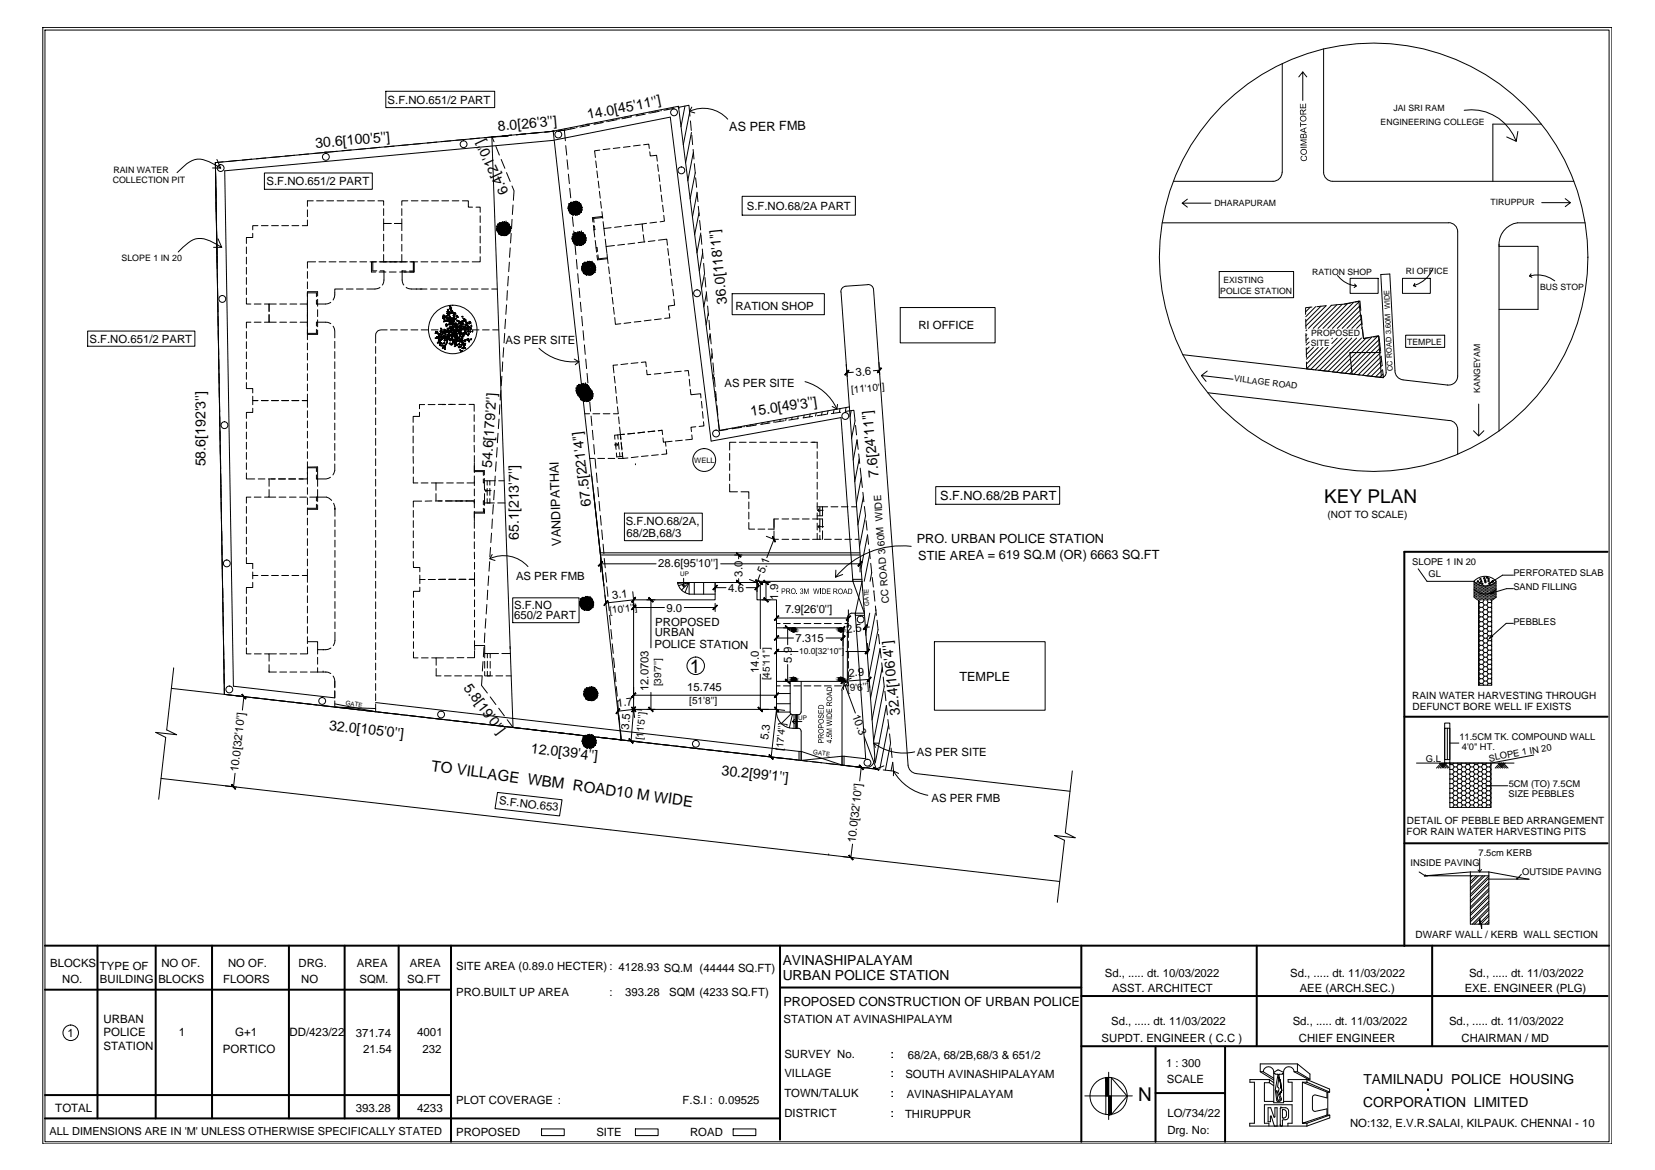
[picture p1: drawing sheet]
<svg xmlns="http://www.w3.org/2000/svg" width="420mm" height="297mm" viewBox="0 0 420 297" stroke-linecap="round" stroke-linejoin="round" font-family="sans-serif">
<defs><g id="words">
<g font-size="4.8">
<text x="336.2" y="127.8">KEY PLAN</text>
<text x="175.1" y="170.8">1</text>
<text x="289" y="279.5">N</text>
</g>
<text font-size="3.9" x="109.4" y="195.7" transform="rotate(8 109.4 195.7)">TO VILLAGE WBM ROAD10 M WIDE</text>
<g font-size="3.6">
<text x="126.5" y="33.3" transform="rotate(-5 126.5 33.3)">8.0[26'3'']</text>
<text x="149.3" y="30.3" transform="rotate(-11 149.3 30.3)">14.0[45'11'']</text>
<text x="80.2" y="37.6" transform="rotate(-5 80.2 37.6)">30.6[100'5'']</text>
<text x="129.2" y="48.9" transform="rotate(-115 129.2 48.9)">6.4[21'0'']</text>
<text x="184.6" y="77.1" transform="rotate(-96 184.6 77.1)">36.0[118'1'']</text>
<text x="190.7" y="105.6" transform="rotate(-9 190.7 105.6)">15.0[49'3'']</text>
<text x="52.2" y="118.4" transform="rotate(-90 52.2 118.4)">58.6[192'3'']</text>
<text x="124.8" y="118.8" transform="rotate(-86 124.8 118.8)">54.6[179'2'']</text>
<text x="223.1" y="121.1" transform="rotate(-96 223.1 121.1)">7.6[24'11'']</text>
<text x="150.1" y="128.4" transform="rotate(-97 150.1 128.4)">67.5[221'4'']</text>
<text x="131.7" y="137" transform="rotate(-90 131.7 137)">65.1[213'7'']</text>
<text x="117.5" y="174.6" transform="rotate(53 117.5 174.6)">5.8[19'0'']</text>
<text x="83.5" y="185.3" transform="rotate(7 83.5 185.3)">32.0[105'0'']</text>
<text x="228.5" y="181.5" transform="rotate(-96 228.5 181.5)">32.4[106'4'']</text>
<text x="134.7" y="191.1" transform="rotate(7 134.7 191.1)">12.0[39'4'']</text>
<text x="183.1" y="196.7" transform="rotate(7 183.1 196.7)">30.2[99'1'']</text>
</g>
<g font-size="3.5">
<text x="198.7" y="244.9">AVINASHIPALAYAM</text>
<text x="198.7" y="248.7">URBAN POLICE STATION</text>
<text x="346.1" y="275.2">TAMILNADU POLICE HOUSING</text>
<text x="346.1" y="281">CORPORATION LIMITED</text>
</g>
<g font-size="3.2">
<text x="185.2" y="33.4" transform="rotate(-1 185.2 33.4)">AS PER FMB</text>
<text x="238.7" y="127">S.F.NO.68/2B PART</text>
<text x="232.7" y="137.9">PRO. URBAN POLICE STATION</text>
<text x="142.5" y="138.5" transform="rotate(-92 142.5 138.5)">VANDIPATHAI</text>
<text x="233.1" y="142.1">STIE AREA = 619 SQ.M (OR) 6663 SQ.FT</text>
<text x="243.6" y="172.8">TEMPLE</text>
<text x="198.9" y="255.4">PROPOSED CONSTRUCTION OF URBAN POLICE</text>
</g>
<g font-size="2.9">
<text x="98.4" y="26.4">S.F.NO.651/2 PART</text>
<text x="67.7" y="47">S.F.NO.651/2 PART</text>
<text x="189.6" y="53.3">S.F.NO.68/2A PART</text>
<text x="186.8" y="78.8">RATION SHOP</text>
<text x="233.2" y="83.5">RI OFFICE</text>
<text x="22.7" y="87.1">S.F.NO.651/2 PART</text>
<text x="128.3" y="87.4">AS PER SITE</text>
<text x="217.2" y="95.5" transform="rotate(-4 217.2 95.5)">3.6</text>
<text x="184" y="98.3">AS PER SITE</text>
<text x="158.9" y="133.4">S.F.NO.68/2A,</text>
<text x="159.1" y="136.2">68/2B,68/3</text>
<text x="167.1" y="143.9">28.6[95'10'']</text>
<text x="131" y="147.3">AS PER FMB</text>
<text x="188.5" y="146.4" transform="rotate(-90 188.5 146.4)">3.0</text>
<text x="194" y="145.8" transform="rotate(-69 194 145.8)">5.1</text>
<text x="130.5" y="154.6">S.F.NO</text>
<text x="155.5" y="152" transform="rotate(-7 155.5 152)">3.1</text>
<text x="169.2" y="155.3">9.0</text>
<text x="184.9" y="150.2">4.6</text>
<text x="197.5" y="152.2" transform="rotate(-90 197.5 152.2)">1.9</text>
<text x="199.3" y="155.6">7.9[26'0'']</text>
<text x="130.5" y="157.2">650/2 PART</text>
<text x="166.2" y="161.5" transform="rotate(1 166.2 161.5)">URBAN</text>
<text x="166.4" y="158.8" transform="rotate(1 166.4 158.8)">PROPOSED</text>
<text x="214.9" y="160.6" transform="rotate(-5 214.9 160.6)">2.5</text>
<text x="166.2" y="164.5" transform="rotate(1 166.2 164.5)">POLICE STATION</text>
<text x="202" y="163">7.315</text>
<text x="192.7" y="170.8" transform="rotate(-90 192.7 170.8)">14.0</text>
<text x="201" y="168.2" transform="rotate(-90 201 168.2)">5.9</text>
<text x="215.5" y="171.8" transform="rotate(-4 215.5 171.8)">2.9</text>
<text x="156.7" y="179.5" transform="rotate(-7 156.7 179.5)">1.7</text>
<text x="164.7" y="175.5" transform="rotate(-90 164.7 175.5)">12.0703</text>
<text x="174.5" y="175.4">15.745</text>
<text x="159.7" y="185.2" transform="rotate(-85 159.7 185.2)">3.5</text>
<text x="216.3" y="181.7" transform="rotate(70 216.3 181.7)">10.3</text>
<text x="195.1" y="188" transform="rotate(-83 195.1 188)">5.3</text>
<text x="232.8" y="191.9">AS PER SITE</text>
<text x="60.5" y="196.1" transform="rotate(-84 60.5 196.1)">10.0[32'10'']</text>
<text x="236.5" y="203.7">AS PER FMB</text>
<text x="126.6" y="204.2" transform="rotate(6 126.6 204.2)">S.F.NO.653</text>
<text x="217.2" y="214.1" transform="rotate(-84 217.2 214.1)">10.0[32'10'']</text>
<text x="12.7" y="245.6">BLOCKS</text>
<text x="41" y="245.6">NO OF.</text>
<text x="57.9" y="245.6">NO OF.</text>
<text x="75.8" y="245.6">DRG.</text>
<text x="90.6" y="245.6">AREA</text>
<text x="104" y="245.6">AREA</text>
<text x="15.8" y="249.6">NO.</text>
<text x="25.4" y="246.2">TYPE OF</text>
<text x="25.4" y="249.7">BUILDING</text>
<text x="40.2" y="249.6">BLOCKS</text>
<text x="56.7" y="249.6">FLOORS</text>
<text x="76.5" y="249.6">NO</text>
<text x="91.3" y="249.6">SQM.</text>
<text x="103.4" y="249.6">SQ.FT</text>
<text x="115.8" y="246.1">SITE AREA (0.89.0 HECTER) : 4128.93 SQ.M (44444 SQ.FT)</text>
<text x="280.5" y="247.9">Sd., ..... dt. 10/03/2022</text>
<text x="282.3" y="251.9">ASST. ARCHITECT</text>
<text x="327.6" y="247.9">Sd., ..... dt. 11/03/2022</text>
<text x="330" y="251.9">AEE (ARCH.SEC.)</text>
<text x="371.8" y="251.9">EXE. ENGINEER (PLG)</text>
<text x="372.9" y="247.9">Sd., ..... dt. 11/03/2022</text>
<text x="115.8" y="252.8">PRO.BUILT UP AREA</text>
<text x="154.7" y="252.8">:</text>
<text x="158.7" y="252.9">393.28</text>
<text x="169.9" y="252.8">SQM (4233 SQ.FT)</text>
<text x="17.1" y="263.2">1</text>
<text x="26.3" y="259.8">URBAN</text>
<text x="26.3" y="263.1">POLICE</text>
<text x="45.4" y="262.9">1</text>
<text x="59.7" y="262.9">G+1</text>
<text x="73.5" y="262.9">DD/423/22</text>
<text x="90.4" y="263.2">371.74</text>
<text x="105.9" y="263.1">4001</text>
<text x="198.9" y="259.7">STATION AT AVINASHIPALAYM</text>
<text x="282.1" y="260.3">Sd., ..... dt. 11/03/2022</text>
<text x="328.2" y="260.3">Sd., ..... dt. 11/03/2022</text>
<text x="367.9" y="260.3">Sd., ..... dt. 11/03/2022</text>
<text x="26.3" y="266.5">STATION</text>
<text x="56.6" y="267.3">PORTICO</text>
<text x="92.2" y="267.3">21.54</text>
<text x="107.3" y="267.3">232</text>
<text x="199.1" y="268.6">SURVEY No.</text>
<text x="226.1" y="268.6">:</text>
<text x="230.4" y="268.7">68/2A, 68/2B,68/3 &amp; 651/2</text>
<text x="279.7" y="264.6">SUPDT. ENGINEER ( C.C )</text>
<text x="329.8" y="264.6">CHIEF ENGINEER</text>
<text x="371" y="264.6">CHAIRMAN / MD</text>
<text x="199.1" y="273.5">VILLAGE</text>
<text x="226.1" y="273.4">:</text>
<text x="229.9" y="273.7">SOUTH AVINASHIPALAYAM</text>
<text x="296.1" y="270.8">1 : 300</text>
<text x="296.2" y="274.8">SCALE</text>
<text x="115.8" y="280.2">PLOT COVERAGE :</text>
<text x="173.3" y="280.2">F.S.I : 0.09525</text>
<text x="199.1" y="278.6">TOWN/TALUK</text>
<text x="226.1" y="278.6">:</text>
<text x="230.2" y="278.9">AVINASHIPALAYAM</text>
<text x="14" y="282.3">TOTAL</text>
<text x="90.3" y="282.3">393.28</text>
<text x="105.9" y="282.3">4233</text>
<text x="199.1" y="283.6">DISTRICT</text>
<text x="226.1" y="283.6">:</text>
<text x="229.8" y="283.9">THIRUPPUR</text>
<text x="296.4" y="287.9">Drg. No:</text>
<text x="296.4" y="283.6">LO/734/22</text>
<text x="342.8" y="286.2">NO:132, E.V.R.SALAI, KILPAUK. CHENNAI - 10</text>
<text x="115.8" y="288.3">PROPOSED</text>
<text x="151.4" y="288.3">SITE</text>
<text x="175.2" y="288.3">ROAD</text>
</g>
<text font-size="2.8" x="12.6" y="288.2">ALL DIMENSIONS ARE IN 'M' UNLESS OTHERWISE SPECIFICALLY STATED</text>
<g font-size="2.5">
<text x="216.1" y="99.8" transform="rotate(-5 216.1 99.8)">[11'10'']</text>
<text x="337" y="131.5">(NOT TO SCALE)</text>
<text x="154.8" y="155.8" transform="rotate(-7 154.8 155.8)">[10'1'']</text>
<text x="225.7" y="153.1" transform="rotate(-94 225.7 153.1)">CC ROAD 3.60M WIDE</text>
<text x="195.4" y="172.7" transform="rotate(-89 195.4 172.7)">[45'11'']</text>
<text x="167.8" y="174.3" transform="rotate(-90 167.8 174.3)">[39'7'']</text>
<text x="175" y="178.7">[51'8'']</text>
<text x="215.1" y="175.6" transform="rotate(-5 215.1 175.6)">[9'6'']</text>
<text x="358.5" y="177.4">RAIN WATER HARVESTING THROUGH</text>
<text x="358.6" y="180.3">DEFUNCT BORE WELL IF EXISTS</text>
<text x="163.2" y="188" transform="rotate(-84 163.2 188)">[11'5'']</text>
<text x="198.7" y="190.7" transform="rotate(-84 198.7 190.7)">[17'4'']</text>
<text x="357.2" y="209.1">DETAIL OF PEBBLE BED ARRANGEMENT</text>
<text x="357.1" y="212">FOR RAIN WATER HARVESTING PITS</text>
<text x="359.4" y="238.2">DWARF WALL / KERB WALL SECTION</text>
</g>
<g font-size="2.4">
<text x="358.5" y="143.4">SLOPE 1 IN 20</text>
<text x="362.7" y="146.5">GL</text>
<text x="384.2" y="146.3">PERFORATED SLAB</text>
<text x="384.2" y="149.8">SAND FILLING</text>
<text x="384.2" y="158.8">PEBBLES</text>
<text x="370.5" y="187.9">11.5CM TK. COMPOUND WALL</text>
<text x="371.1" y="190.4">4'0&quot; HT.</text>
<text x="362" y="193.5">G.L</text>
<text x="378.1" y="193.4" transform="rotate(-11 378.1 193.4)">SLOPE 1 IN 20</text>
<text x="383" y="202.4">SIZE PEBBLES</text>
<text x="383" y="199.8">5CM (TO) 7.5CM</text>
<text x="358.1" y="220">INSIDE PAVING</text>
<text x="375.4" y="217.4">7.5cm KERB</text>
<text x="386.4" y="222.1">OUTSIDE PAVING</text>
</g>
<g font-size="2.2">
<text x="353.8" y="28.1">JAI SRI RAM</text>
<text x="350.5" y="31.7">ENGINEERING COLLEGE</text>
<text x="28.6" y="46.5">COLLECTION PIT</text>
<text x="28.8" y="44">RAIN WATER</text>
<text x="308.3" y="52.3">DHARAPURAM</text>
<text x="378.4" y="52.1">TIRUPPUR</text>
<text x="30.8" y="66.3">SLOPE 1 IN 20</text>
<text x="310.6" y="71.7">EXISTING</text>
<text x="333.1" y="69.9">RATION SHOP</text>
<text x="356.9" y="69.4">RI OFFICE</text>
<text x="309.8" y="74.7">POLICE STATION</text>
<text x="391" y="73.5">BUS STOP</text>
<text x="332.8" y="87.8">SITE</text>
<text x="332.8" y="85.4">PROPOSED</text>
<text x="357.2" y="87.5">TEMPLE</text>
<text x="313.3" y="96.8" transform="rotate(7 313.3 96.8)">VILLAGE ROAD</text>
<text x="375.7" y="99.8" transform="rotate(-90 375.7 99.8)">KANGEYAM</text>
<text x="202.8" y="166">10.0[32'10'']</text>
</g>
<g font-size="1.9">
<text x="353.6" y="94.2" transform="rotate(-92 353.6 94.2)">CC ROAD 3.60M WIDE</text>
<text x="176.3" y="117.5">WELL</text>
</g>
<g font-size="1.6">
<text x="172.7" y="146.4">UP</text>
<text x="220.7" y="153.7" transform="rotate(-92 220.7 153.7)">GATE</text>
<text x="87.7" y="179" transform="rotate(8 87.7 179)">GATE</text>
<text x="202.6" y="182.9">UP</text>
<text x="206.4" y="191.5" transform="rotate(8 206.4 191.5)">GATE</text>
</g>
</g></defs>
<!-- layer: FLOOR-GROUND -->
<g fill="none" stroke="#000" stroke-width=".51">
<path d="M140.4 33.3h.1M408.1 140.1h-51.6v100.1M157.7 187.8h.1M356.5 182h51.6M356.5 214.1h51.6M11.4 251.3h103.1M11.4 240.1h397.1M24.8 240.1v43.8M39.5 240.1v43.8M53.8 240.1v43.8M73.3 240.1v43.8M87.5 240.1v43.8"/>
<path d="M101.2 240.1v43.8v-32.8M114.5 240.1v49.8M198 250.7h76.5M198 240.1v49.3M274.5 240.1v49.8M274.5 252.9h133.6M319.1 240.1v25.5M363.6 240.1v25.5M11.4 278h103.1M274.5 265.6h133.6M293.4 265.7v24.2M293.4 277.5h17.6"/>
<path d="M311 265.7v24.2M11.4 283.9h186.6"/>
</g>
<!-- layer: D-w-v -->
<g fill="none" stroke="#000" stroke-width=".25">
<path d="M275.4 278.2h12.1M280.7 273.6v9.4M281.5 272.2v12M282.1 273.6l4.1 4.7-4.1 4.7zM319.9 272.1l3.5 2.1M320.7 272.1a1.34 1.34 0 0 1 1.3-1.3 1.34 1.34 0 0 1 1.4 1.3v7.9h2.5v-7.9a1.34 1.34 0 0 1 1.3-1.3 1.34 1.34 0 0 1 1.3 1.3M320.7 272.1h-.8v-2h9.5l3.2 2.6v1.3M320.7 272.1l2.7 1.6M322.3 274.1v.8h-1.3v4.7h2.4M322.3 274.1h-5v.7h1.2v10.4h-1.2v.7h14.5M322.3 274.9l1.1 .7M322.3 274.1l1.1 .8"/>
<path d="M323.4 272.5l1 .3 1.1-.1 .1-.2h.3M323.4 272.3l1-.7 1.5 .7M324.1 276.9l.9 2.1-.4 .4-.2-.2zM324.4 273.1l.3 .1-.4 2.7a.65 .65 0 0 1 .3 1.1l.7 2.2-.7 .5-.4-.2a9 9 0 0 1 .2-6.4zM324.5 272.8v.3M324.6 273.6l.2 .4M324.7 272.8v.4M324.8 274l.2 .4 .1 1.5a1.48 1.48 0 0 1-.2 1.9 1.47 1.47 0 0 0 .3-1.9l-.3-1.9 .2 .4 .1 1.5a1.47 1.47 0 0 1-.3 1.9 1.48 1.48 0 0 0 .2-1.9l-.1-1.5zM324.8 274l.3 1.9a1.36 1.36 0 0 1-.2 1.9 1.36 1.36 0 0 0 .2-1.9zM328.5 272.1l3.7 1.9M328.5 272.1h.9M329.4 272.1l3.2 1.9"/>
<path d="M329.4 270.1v2M330.7 274.8h1.1M330.7 274.8v10.4M330.7 274.8l6.4 2.5M331.8 274.1h-4.8v.7h1v4.8h-2.1M331.8 274.1v.7M331.8 274.1l5.8 2.4v.8M331.8 274.8l5.8 2.5M332.2 274l-.1 .2M332.6 274h-.4M336.9 277.3v1.4l-3-.7-.5 .2-.2 .3v3.2a.62 .62 0 0 0 .8 .4l2.9-.6v1.6M337.1 277.3v5.8"/>
<path d="M337.6 277.3h-.5M137.5 286.6h5.7v1.7h-5.7zM161.3 286.6h5.8v1.7h-5.8zM186.1 286.6h5.8v1.7h-5.8zM321.9 281.2h.7l.9 2.4h.2v-2.4h.5v4.7h-.7l-.8-2.6-.2 .1v1.4h-.6zM322.1 285.9v-.7h-1.1v-4.7h7v4.7h-1v.7M325 285.7h.1M325.2 281.2h1.3l.4 .3 .2 .4v1.7l-.4 .6-1.1 .1v1.5l-.4 .1-.2-.2M325.2 281.2h.1M325.2 281.2l-.2 .2v4.3M325.6 281.7h.1a.77 .77 0 0 1 .9 .8v.6a.62 .62 0 0 1-.3 .7 .62 .62 0 0 1-.7-.1zM331.8 285.2v.7"/>
<path d="M336.9 283.1l-6.2 2.1h1.1M336.9 283.1h.7v.7l-5.8 2.1M337.6 283.1l-5.8 2.1"/>
<circle cx="281.4" cy="278.3" r="4.7"/>
</g>
<!-- layer: Dim -->
<g fill="#000" stroke="#000" stroke-width=".25">
<path d="M378.2 148.1l.7-.6 .2 .2zM378.3 150.7l.8-.4 .1 .3zM378.7 161.4l.2 .2-.8 .5zM281.1 273.6h.4zM281.5 283h.6z"/>
<path d="M280.7 273.6h.8zM281.1 273.6h.4z"/>
<path d="M280.7 273.6v4.7h.8zM280.7 273.6h.8v4.7z"/>
<path d="M281.5 278.3v4.7h.6zM281.5 278.3h.6v4.7z"/>
<path d="M281.5 283h.3zM281.5 283h.3z"/>
</g>
<!-- layer: TEXT -->
<g fill="#000">
<path d="M330.3 39.8l.3-.2 .1 .1-.3 .3v.4l.7 .3 .5-.4-.1-.5-.3-.1 .1-.2 .2 .1 .3 .3v.6l-.7 .4-.6-.1-.3-.4zM330 26.3h.2v1h.5v-.9h.2v.9h.5v-1h.2v1.2h-1.6zM330.1 31h.2v.6l1.4-.1v.2l-1.4 .1v.5h-.2zM330.1 37.3h1.7v.2h-1.6zM330.1 35.4h1.6v.2h-1.3l1.3 .5v.2l-1.3 .4h1.3l.1 .2h-1.7v-.3l1.4-.4-1.4-.5zM202.2 150.6h.2v.2h-.2zM203.2 149.5l.5-.1 .2 .3-.2 .3 .2 .2v.4l-.5 .2-.3-.4h.2l.1 .3 .3-.1v-.4l-.3-.1 .2-.2a.22 .22 0 0 0 0-.4 .22 .22 0 0 0-.3 .3zM204.1 149.4h.3l.3 1.2 .4-1.2h.2v1.4l-.1-1.2-.4 1.2-.5-1.2v1.2h-.2zM206.4 149.4h.2l.2 1.2 .3-1.2h.2l.3 1.2 .3-1.2h.2l-.4 1.4-.5-1.2-.2 1.2h-.2zM208.2 149.4h.2v1.4h-.2zM209.9 149.4h.9v.2h-.7v.4h.7v.2h-.7v.4h.7v.2h-.9zM207.8 181.6l.3-.2-.2 .4v.2a.35 .35 0 0 0 .4 0 .35 .35 0 0 0 .1-.4l.2-.2 .5 .2-.1 .7-.3 .1-.1-.2 .4-.2-.2-.5-.2 .1-.3 .7-.5-.2z"/>
<path d="M207.8 180.3h.1v.7h.5v-.7l.1 .7h.5l.1-.8v1h-1.3zM209.8 186.5h.2v.4l.4 .1v-.5l.6-.1 .2 .6-.4 .2 .3-.5-.5-.2-.2 .2 .2 .5-.8-.2zM211 187.4l.2 .2zM209.8 185h1.4l-1.2 .1 1.2 .4-1.2 .5h1.2v.2h-1.4v-.3l1.2-.3-1.2-.4zM209.8 182.8l1.4 .3v.2l-1.2 .3 1.2 .3v.1l-1.4 .4v-.2l1.2-.2-1.2-.3v-.3l1.2-.2-1.2-.3zM209.8 180h.2v.7h.4v-.7h.2v.7h.5v-.8h.1v1h-1.4zM209.8 182.4h1.4v.2z"/>
<path d="M330.1 30.1a.79 .79 0 0 1 1.5 0 .79 .79 0 0 1-1.5 0zM330.4 29.7l-.2 .5 .2 .4 .6 .1 .4-.3 .1-.3-.3-.5h-.5z"/>
<path d="M330.2 38.5a.79 .79 0 0 1 1.5 0 .79 .79 0 0 1-1.5 0zM330.5 38.2l-.2 .4 .2 .4 .7 .1 .3-.2 .1-.4-.1-.3-.3-.2z"/>
<path d="M330.2 27.9h.5l.2 .4 .7-.6v.3l-.7 .5v.4l.7-.1v.3h-1.5l-.1-.9zM330.4 28l-.2 .3v.6h.5v-.7z"/>
<path d="M330.1 33l1.6-.7v.2l-.5 .2v.7l.5 .1v.3l-1.6-.6zM330.3 33.1l.7 .2v-.5z"/>
<path d="M330.2 34.1l.3-.1 .4 .2 .1-.3h.5l.2 .3v.9h-1.6zM330.4 34.2l-.1 .7h.5l-.1-.6zM331 34.2v.7h.5v-.4a.29 .29 0 0 0-.1-.4 .29 .29 0 0 0-.4 .1z"/>
<path d="M198.4 149.4h.8l.2 .2-.2 .6h-.6v.6h-.2zM198.6 149.5v.5h.6l-.1-.4z"/>
<path d="M199.6 149.4l.9 .1 .1 .4-.4 .3 .5 .6h-.2l-.4-.6h-.3v.6h-.2zM199.8 149.5v.5l.6-.1-.1-.3z"/>
<path d="M200.9 149.6l.6-.2 .4 .3 .1 .6-.2 .4-.6 .1-.3-.2zM201.1 149.6l-.1 .7 .2 .3h.3l.3-.2v-.6l-.3-.3z"/>
<path d="M208.7 149.4l.7 .1 .2 .2 .1 .6-.2 .4-.8 .1zM208.9 149.6l-.1 1h.5l.2-.3v-.5l-.2-.2z"/>
<path d="M211.6 149.4l.9 .1v.5l-.3 .2 .5 .6h-.2l-.4-.6h-.4v.6h-.1zM211.7 149.6v.4h.7l-.1-.4z"/>
<path d="M212.9 149.7l.3-.3 .6 .2 .2 .7-.3 .5h-.4l-.4-.2zM213.1 149.6l-.1 .8 .2 .3h.3l.3-.3v-.6l-.3-.2z"/>
<path d="M214.5 149.5h.2l.5 1.3h-.2l-.1-.4h-.5l-.2 .4h-.2zM214.6 149.6l-.2 .7h.4z"/>
<path d="M215.3 149.5h.7l.3 .2 .1 .7-.2 .3-.9 .1zM215.5 149.6v1.1l.5-.1 .2-.2-.1-.7z"/>
<path d="M209.9 177.1l.4-.3h.5l.3 .3 .2 .4-.4 .5h-.7l-.4-.4zM210.1 177.1l-.1 .5 .2 .2 .5 .1 .4-.3v-.3l-.2-.2z"/>
<path d="M209.9 178.3l.5-.1 .2 .4 .6-.5v.2l-.6 .4v.3h.6v.2h-1.4zM210 178.4v.6h.5l-.1-.5z"/>
<path d="M209.9 176.1l1.3-.5v.2l-.4 .1v.6l.4 .1v.2l-1.3-.5zM210 176.2l.7 .2v-.4z"/>
<path d="M209.9 174.7l.4-.3 .8 .2 .1 .8h-1.3zM210.1 174.7l-.1 .6h1.1l-.1-.6z"/>
<path d="M207.8 185.3l.3-.2h.7l.3 .3v.5l-.4 .3h-.6l-.4-.4zM208 185.3v.6l.6 .2 .3-.2v-.6z"/>
<path d="M207.8 182.7l.5-.2 .6 .1 .3 .4-.1 .4-.4 .3-.7-.1-.3-.3zM208 182.8l-.1 .5 .3 .2h.5l.3-.2-.3-.6z"/>
<path d="M207.8 187.8l.6-.1 .2 .7h.5v.2h-1.4zM208 187.8l-.1 .6h.5v-.5z"/>
<path d="M207.8 186.5h.5l.2 .3 .6-.5v.2l-.6 .5v.3h.6v.1h-1.4zM208 186.6l-.1 .7h.5l-.1-.6z"/>
<path d="M207.8 184h.6l.2 .7h.5v.1h-1.4zM208 184.1l-.1 .6h.5v-.6z"/>
<path d="M207.9 179.1l.4-.1 .6 .1 .2 .2v.7h-1.3zM208.1 179.2l-.2 .6h1.1l-.2-.6z"/>
<path d="M209.8 188h.9l.2-.2 .3 .4h-.3v.5h-.2zM210.1 188.1l.6 .5v-.4z"/>
<path d="M209.9 181.4l.6-.3 .5 .1 .2 .3v.6h-1.4zM210.1 181.4l-.1 .6h1.1l-.1-.6-.4-.2z"/>
<circle cx="362.5" cy="276.8" r=".25"/>
</g>
<!-- layer: Dim -->
<g fill="none" stroke="#000" stroke-width=".25">
<path d="M360 144.4l2.3 3.2h11.9M374.2 147.6v3.9l1.1 .9M374.2 147.6a3.8 3.8 0 0 0 5.6 0M374.2 149.6a3.8 3.8 0 0 0 5.6 0M375.4 152.4v21.6h3.3v-21.6M379.8 147.5a3.8 3.8 0 0 0-5.6 .1M379.8 147.5v4.1l-1.1 .8M384.2 158.3h-1.8l-3.6 3.2M384.2 146h-2.7l-2.5 1.6M384.2 149.5h-1.7l-3.3 .9M359.6 193.7h24.8M364.7 195l1.2-1.3 1.2 1.3"/>
<path d="M365.2 195l1.1-1.3 1.2 1.3M365.4 193.7l1.2 1.3M365.6 195l1.2-1.3 1.1 1.3M366.8 183.6h1.3v10.1h-1.3zM366.8 184.9h1.3v7.9h-1.3zM367.2 193.7l-1.2 1.3M367.4 184.9v7.9M368.1 193.7h10.4v11.3h-10.4zM368.1 198.9h.1M368.1 197.7v.1M368.1 196.5h.1M368.1 195.3h.1"/>
<path d="M368.1 194.1h.1M368.1 188.7h2.3M368.1 194.1h.7M368.1 195.3h.7M368.1 196.5h.7M368.1 197.8h.7M368.1 198.9h.7M368.1 194.1v.1M368.1 195.3v.1M368.1 196.5v.1M368.1 197.8h.1M368.1 198.9v.1"/>
<path d="M368.8 198.9l.4 .6M368.8 197.8l.4 .5M368.8 196.5l.4 .6M368.8 195.3l.4 .6M368.8 194.1l.4 .6M369 193.7l-.2 .4M369.2 194.7h.7M369.2 195.9h.7M369.2 197.1h.7M369.2 198.3h.7M369.2 199.5h.7M369.2 194.7l-.4 .6"/>
<path d="M369.2 195.9l-.4 .6M369.2 197.1l-.4 .7M369.2 198.3l-.4 .6M369.2 199.5l-.4 .7M369.9 199.5l.3 .7M369.9 198.3l.3 .6M369.9 197.1l.3 .7M369.9 195.9l.3 .6M369.9 194.7l.3 .6M370 193.7l.2 .4M370.2 194.1h.7M370.2 195.3h.7"/>
<path d="M370.2 196.5h.7M370.2 197.8h.7M370.2 198.9h.7M370.2 194.1l-.3 .6M370.2 195.3l-.3 .6M370.2 196.5l-.3 .6M370.2 197.8l-.3 .5M370.2 198.9l-.3 .6M370.9 198.9l.3 .6M370.9 197.8l.3 .5M370.9 196.5l.3 .6M370.9 195.3l.3 .6"/>
<path d="M370.9 194.1l.3 .6M371.1 193.7l-.2 .4M371.2 194.7h.8M371.2 195.9h.8M371.2 197.1h.8M371.2 198.3h.8M371.2 199.5h.8M371.2 194.7l-.3 .6M371.2 195.9l-.3 .6M371.2 197.1l-.3 .7M371.2 198.3l-.3 .6M371.2 199.5l-.3 .7"/>
<path d="M372 199.5l.3 .7M372 198.3l.3 .6M372 197.1l.3 .7M372 195.9l.3 .6M372 194.7l.3 .6M372.1 193.7l.2 .4M372.3 194.1h.7M372.3 195.3h.7M372.3 196.5h.7M372.3 197.8h.7M372.3 198.9h.7M372.3 194.1l-.3 .6"/>
<path d="M372.3 195.3l-.3 .6M372.3 196.5l-.3 .6M372.3 197.8l-.3 .5M372.3 198.9l-.3 .6M373 198.9l.3 .6M373 197.8l.3 .5M373 196.5l.3 .6M373 195.3l.3 .6M373 194.1l.3 .6M373.2 193.7l-.2 .4M373.3 194.7h.7M373.3 195.9h.7"/>
<path d="M373.3 197.1h.7M373.3 198.3h.7M373.3 199.5h.7M373.3 194.7l-.3 .6M373.3 195.9l-.3 .6M373.3 197.1l-.3 .7M373.3 198.3l-.3 .6M373.3 199.5l-.3 .7M374 199.5l.4 .7M374 198.3l.4 .6M374 197.1l.4 .7M374 195.9l.4 .6"/>
<path d="M374 194.7l.4 .6M374.2 193.7l.2 .4M374.4 194.1h.7M374.4 195.3h.7M374.4 196.5h.7M374.4 197.8h.7M374.4 198.9h.7M374.4 194.1l-.4 .6M374.4 195.3l-.4 .6M374.4 196.5l-.4 .6M374.4 197.8l-.4 .5M374.4 198.9l-.4 .6"/>
<path d="M375.1 198.9l.3 .6M375.1 197.8l.3 .5M375.1 196.5l.3 .6M375.1 195.3l.3 .6M375.1 194.1l.3 .6M375.3 193.7l-.2 .4M375.4 194.7h.7M375.4 195.9h.7M375.4 197.1h.7M375.4 198.3h.7M375.4 199.5h.7M375.4 194.7l-.3 .6"/>
<path d="M375.4 195.9l-.3 .6M375.4 197.1l-.3 .7M375.4 198.3l-.3 .6M375.4 199.5l-.3 .7M376.1 199.5l.4 .7M376.1 198.3l.4 .6M376.1 197.1l.4 .7M376.1 195.9l.4 .6M376.1 194.7l.4 .6M376.2 193.7l.3 .4M376.5 194.1h.7M376.5 195.3h.7"/>
<path d="M376.5 196.5h.7M376.5 197.8h.7M376.5 198.9h.7M376.5 194.1l-.4 .6M376.5 195.3l-.4 .6M376.5 196.5l-.4 .6M376.5 197.8l-.4 .5M376.5 198.9l-.4 .6M377.2 198.9l.3 .6M377.2 197.8l.3 .5M377.2 196.5l.3 .6M377.2 195.3l.3 .6"/>
<path d="M377.2 194.1l.3 .6M377.2 199.5h5.6M377.4 193.7l-.2 .4M377.5 194.7h.7M377.5 195.9h.7M377.5 197.1h.7M377.5 198.3h.7M377.5 199.5h.7M377.5 194.7l-.3 .6M377.5 195.9l-.3 .6M377.5 197.1l-.3 .7M377.5 198.3l-.3 .6"/>
<path d="M377.5 199.5l-.3 .7M378.2 199.5l.3 .6M378.2 198.3l.3 .6M378.2 197.1l.3 .6M378.2 195.9l.3 .6M378.2 194.7l.3 .6M378.4 193.7l.1 .4M378.5 194.2l-.3 .5M378.5 195.3l-.3 .6M378.5 196.6l-.3 .5M378.5 197.8l-.3 .5M378.5 199l-.3 .5"/>
<path d="M379.6 195l1.2-1.3 1.2 1.3M380 195l1.2-1.3 1.2 1.3M380.3 193.7l1.2 1.3M381.7 193.7l1.1 1.3M381.7 193.7l-1.2 1.3M382.1 193.7l-1.2 1.3M389.4 191.7l-10.9 2M368.1 204.9v.1M368.1 203.7v.1M368.1 202.5v.1M368.1 201.3v.1M368.1 200.1v.1"/>
<path d="M368.1 200.2h.7M368.1 201.4h.7M368.1 202.6h.7M368.1 203.8h.7M368.1 200.2h.1M368.1 201.4h.1M368.1 202.6h.1M368.1 203.8h.1M368.8 203.8l.4 .6M368.8 202.6l.4 .6M368.8 201.4l.4 .5M368.8 200.2l.4 .6"/>
<path d="M369.2 200.8h.7M369.2 201.9h.7M369.2 203.2h.7M369.2 204.4h.7M369.2 200.8l-.4 .6M369.2 201.9l-.4 .7M369.2 203.2l-.4 .6M369.2 204.4l-.4 .6M369.9 204.4l.3 .6M369.9 203.2l.3 .6M369.9 201.9l.3 .7M369.9 200.8l.3 .6"/>
<path d="M370.2 200.2h.7M370.2 201.4h.7M370.2 202.6h.7M370.2 203.8h.7M370.2 200.2l-.3 .6M370.2 201.4l-.3 .5M370.2 202.6l-.3 .6M370.2 203.8l-.3 .6M370.9 203.8l.3 .6M370.9 202.6l.3 .6M370.9 201.4l.3 .5M370.9 200.2l.3 .6"/>
<path d="M371.2 200.8h.8M371.2 201.9h.8M371.2 203.2h.8M371.2 204.4h.8M371.2 200.8l-.3 .6M371.2 201.9l-.3 .7M371.2 203.2l-.3 .6M371.2 204.4l-.3 .6M372 204.4l.3 .6M372 203.2l.3 .6M372 201.9l.3 .7M372 200.8l.3 .6"/>
<path d="M372.3 200.2h.7M372.3 201.4h.7M372.3 202.6h.7M372.3 203.8h.7M372.3 200.2l-.3 .6M372.3 201.4l-.3 .5M372.3 202.6l-.3 .6M372.3 203.8l-.3 .6M373 203.8l.3 .6M373 202.6l.3 .6M373 201.4l.3 .5M373 200.2l.3 .6"/>
<path d="M373.3 200.8h.7M373.3 201.9h.7M373.3 203.2h.7M373.3 204.4h.7M373.3 200.8l-.3 .6M373.3 201.9l-.3 .7M373.3 203.2l-.3 .6M373.3 204.4l-.3 .6M374 204.4l.4 .6M374 203.2l.4 .6M374 201.9l.4 .7M374 200.8l.4 .6"/>
<path d="M374.4 200.2h.7M374.4 201.4h.7M374.4 202.6h.7M374.4 203.8h.7M374.4 200.2l-.4 .6M374.4 201.4l-.4 .5M374.4 202.6l-.4 .6M374.4 203.8l-.4 .6M375.1 203.8l.3 .6M375.1 202.6l.3 .6M375.1 201.4l.3 .5M375.1 200.2l.3 .6"/>
<path d="M375.4 200.8h.7M375.4 201.9h.7M375.4 203.2h.7M375.4 204.4h.7M375.4 200.8l-.3 .6M375.4 201.9l-.3 .7M375.4 203.2l-.3 .6M375.4 204.4l-.3 .6M376.1 204.4l.4 .6M376.1 203.2l.4 .6M376.1 201.9l.4 .7M376.1 200.8l.4 .6"/>
<path d="M376.5 200.2h.7M376.5 201.4h.7M376.5 202.6h.7M376.5 203.8h.7M376.5 200.2l-.4 .6M376.5 201.4l-.4 .5M376.5 202.6l-.4 .6M376.5 203.8l-.4 .6M377.2 203.8l.3 .6M377.2 202.6l.3 .6M377.2 201.4l.3 .5M377.2 200.2l.3 .6"/>
<path d="M377.5 200.8h.7M377.5 201.9h.7M377.5 203.2h.7M377.5 204.4h.7M377.5 200.8l-.3 .6M377.5 201.9l-.3 .7M377.5 203.2l-.3 .6M377.5 204.4l-.3 .6M378.2 204.4l.3 .5M378.2 203.2l.3 .6-.3 .6M378.2 201.9l.3 .6M378.2 200.8l.3 .6"/>
<path d="M378.5 200.2l-.3 .6M378.5 201.4l-.3 .5M378.5 202.6l-.3 .6M373.3 221.4l-11.5 .9h16.2M373.3 221.4h4.7M373.3 221.4v13.2h4.7v-13.2M375.7 234.6v-1.3l.5 2.5v-1.2M378 221.4l10.2 1.8h-10.2"/>
<circle cx="82.7" cy="39.8" r=".87"/>
<circle cx="117.7" cy="36.6" r=".87"/>
<circle cx="141.7" cy="34.2" r=".87"/>
<circle cx="171.1" cy="28.5" r=".87"/>
<circle cx="56" cy="42.7" r=".87"/>
<circle cx="173" cy="43.3" r=".87"/>
<circle cx="56.4" cy="75.9" r=".87"/>
<circle cx="177" cy="74.5" r=".87"/>
<circle cx="57" cy="107.9" r=".87"/>
<circle cx="181.8" cy="110.1" r=".87"/>
<circle cx="214.6" cy="105.6" r=".87"/>
<circle cx="57.6" cy="143" r=".87"/>
<circle cx="218.5" cy="157.3" r=".87"/>
<circle cx="58.2" cy="175" r=".87"/>
<circle cx="81.8" cy="178" r=".87"/>
<circle cx="112" cy="181.4" r=".87"/>
<circle cx="176.7" cy="188.8" r=".87"/>
<circle cx="220.2" cy="193.6" r=".87"/>
</g>
<!-- layer: Grid -->
<g fill="none" stroke="#000" stroke-width=".25">
<path d="M375.7 218v3.4M360.3 221.4l1.5 .9h.7M361.8 222.1v.2l-.2 .2M373.7 222.3l-.4 .5M374.8 222.3l-1.5 1.5M375.4 222.3l-2.1 2.1M376.1 220.7l-.4 .7-.5-.5M376.4 222.3l-3.1 3.1M377 222.3l-3.7 3.7M378 222.4l-4.7 4.6M378 224l-4.7 4.7M378 225.6l-4.7 4.7"/>
<path d="M378 227.2l-4.7 4.7M378 228.8l-4.7 4.7M378 230.4l-4.2 4.2M378 232l-2.6 2.6M378 233.7l-1 .9M378 222.9l-4.7 4.7M378 224.6l-4.7 4.6M378 226.2l-4.7 4.6M378 227.8l-4.7 4.6M378 229.4l-4.7 4.6M378 231l-3.7 3.6M378 232.6l-2.1 2"/>
<path d="M378 234.2l-.4 .4M385 222.9l.1 .3 .3-.1M386.2 222l-1.1 1.2"/>
</g>
<!-- layer: EXESTING -->
<g fill="none" stroke="#000" stroke-width=".25">
<path d="M374.3 151.3h.1M374.3 150.6h.1M374.3 149.9h.1M374.3 149.2h.1M374.3 148.5h.1M374.3 147.8h.1M374.5 151.7h.1M374.5 151h.1M374.5 150.3h.1M374.5 149.6h.1M374.5 148.9h.1M374.5 148.2h.1"/>
<path d="M374.7 151.3h.1M374.7 150.6h.1M374.7 149.9h.1M374.7 149.2h.1M374.7 148.5h.1M374.8 151.7h.1M374.8 151h.1M374.8 150.3h.1M374.8 149.6h.1M374.8 148.9h.1M374.8 148.2h.1M375 152h.1"/>
<path d="M375 151.3h.1M375 150.6h.1M375 149.9h.1M375 149.2h.1M375 148.5h.1M375.2 151.7h.1M375.2 151h.1M375.2 150.3h.1M375.2 149.6h.1M375.2 148.9h.1M375.4 153.6h.1M375.4 154.8h.1"/>
<path d="M375.4 156h.1M375.4 157.2h.1M375.4 158.4h.1M375.4 159.6h.1M375.4 152h.1M375.4 151.3h.1M375.4 150.6h.1M375.4 149.9h.1M375.4 149.2h.1M375.4 148.5h.1M375.4 159.6l.3 .6M375.4 158.4l.3 .6"/>
<path d="M375.4 157.2l.3 .6M375.4 156l.3 .6M375.4 154.8l.3 .6M375.4 153.6l.3 .6M375.4 152.4l.3 .6M375.6 152.4h.1M375.6 151.7h.1M375.6 151h.1M375.6 150.3h.1M375.6 149.6h.1M375.6 148.9h.1M375.7 152h.1"/>
<path d="M375.7 151.3h.1M375.7 150.6h.1M375.7 149.9h.1M375.7 149.2h.1M375.7 153h.7M375.7 154.2h.7M375.7 155.4h.7M375.7 156.6h.7M375.7 157.8h.7M375.7 159h.7M375.7 153l-.3 .6M375.7 154.2l-.3 .6"/>
<path d="M375.7 155.4l-.3 .6M375.7 156.6l-.3 .6M375.7 157.8l-.3 .6M375.7 159l-.3 .6M375.9 152.4h.1M375.9 151.7h.1M375.9 151h.1M375.9 150.3h.1M375.9 149.6h.1M375.9 148.9h.1M376.1 152h.1M376.1 151.3h.1"/>
<path d="M376.1 150.6h.1M376.1 149.9h.1M376.1 149.2h.1M376.2 152.4h.1M376.2 151.7h.1M376.2 151h.1M376.2 150.3h.1M376.2 149.6h.1M376.2 148.9h.1M376.4 152h.1M376.4 151.3h.1M376.4 150.6h.1"/>
<path d="M376.4 149.9h.1M376.4 149.2h.1M376.4 159l.4 .6M376.4 157.8l.4 .6M376.4 156.6l.4 .6M376.4 155.4l.4 .6M376.4 154.2l.4 .6M376.4 153l.4 .6M376.6 152.4h.1M376.6 151.7h.1M376.6 151h.1M376.6 150.3h.1"/>
<path d="M376.6 149.6h.1M376.6 148.9h.1M376.8 152.4l-.4 .6M376.8 152h.1M376.8 151.3h.1M376.8 150.6h.1M376.8 149.9h.1M376.8 149.2h.1M376.8 153.6h.7M376.8 154.8h.7M376.8 156h.7M376.8 157.2h.7"/>
<path d="M376.8 158.4h.7M376.8 159.6h.7M376.8 153.6l-.4 .6M376.8 154.8l-.4 .6M376.8 156l-.4 .6M376.8 157.2l-.4 .6M376.8 158.4l-.4 .6M376.8 159.6l-.4 .6M377 152.4h.1M377 151.7h.1M377 151h.1M377 150.3h.1"/>
<path d="M377 149.6h.1M377 148.9h.1M377.1 152h.1M377.1 151.3h.1M377.1 150.6h.1M377.1 149.9h.1M377.1 149.2h.1M377.3 152.4h.1M377.3 151.7h.1M377.3 151h.1M377.3 150.3h.1M377.3 149.6h.1"/>
<path d="M377.3 148.9h.1M377.5 152h.1M377.5 151.3h.1M377.5 150.6h.1M377.5 149.9h.1M377.5 149.2h.1M377.5 159.6l.3 .6M377.5 158.4l.3 .6M377.5 157.2l.3 .6M377.5 156l.3 .6M377.5 154.8l.3 .6M377.5 153.6l.3 .6"/>
<path d="M377.5 152.4l.3 .6M377.6 152.4h.1M377.6 151.7h.1M377.6 151h.1M377.6 150.3h.1M377.6 149.6h.1M377.6 148.9h.1M377.8 152h.1M377.8 151.3h.1M377.8 150.6h.1M377.8 149.9h.1M377.8 149.2h.1"/>
<path d="M377.8 153h.7M377.8 154.2h.7M377.8 155.4h.7M377.8 156.6h.7M377.8 157.8h.7M377.8 159h.7M377.8 153l-.3 .6M377.8 154.2l-.3 .6M377.8 155.4l-.3 .6M377.8 156.6l-.3 .6M377.8 157.8l-.3 .6M377.8 159l-.3 .6"/>
<path d="M378 152.4h.1M378 151.7h.1M378 151h.1M378 150.3h.1M378 149.6h.1M378 148.9h.1M378.2 152h.1M378.2 151.3h.1M378.2 150.6h.1M378.2 149.9h.1M378.2 149.2h.1M378.4 152.4h.1"/>
<path d="M378.4 151.7h.1M378.4 151h.1M378.4 150.3h.1M378.4 149.6h.1M378.4 148.9h.1M378.5 152h.1M378.5 151.3h.1M378.5 150.6h.1M378.5 149.9h.1M378.5 149.2h.1M378.5 148.5h.1M378.5 159l.2 .3"/>
<path d="M378.5 157.8l.2 .3M378.5 156.6l.2 .3M378.5 155.4l.2 .3M378.5 154.2l.2 .3M378.5 153l.2 .3M378.7 152.4h.1M378.7 151.7h.1M378.7 151h.1M378.7 150.3h.1M378.7 149.6h.1M378.7 148.9h.1M378.7 152.7l-.2 .3"/>
<path d="M378.7 153.9l-.2 .3M378.7 155.1l-.2 .3M378.7 156.3l-.2 .3M378.7 157.5l-.2 .3M378.7 158.7l-.2 .3M378.7 159.9l-.2 .3M378.9 152h.1M378.9 151.3h.1M378.9 150.6h.1M378.9 149.9h.1M378.9 149.2h.1M378.9 148.5h.1"/>
<path d="M379 151.7h.1M379 151h.1M379 150.3h.1M379 149.6h.1M379 148.9h.1M379.2 152h.1M379.2 151.3h.1M379.2 150.6h.1M379.2 149.9h.1M379.2 149.2h.1M379.2 148.5h.1M379.4 151.7h.1"/>
<path d="M379.4 151h.1M379.4 150.3h.1M379.4 149.6h.1M379.4 148.9h.1M379.4 148.2h.1M379.5 151.3h.1M379.5 150.6h.1M379.5 149.9h.1M379.5 149.2h.1M379.5 148.5h.1M379.8 151.7h.1M379.8 151h.1"/>
<path d="M379.8 150.3h.1M379.8 149.6h.1M379.8 148.9h.1M379.8 148.2h.1M375.4 160.8h.1M375.4 162h.1M375.4 163.3h.1M375.4 164.4h.1M375.4 165.7h.1M375.4 166.8h.1M375.4 168.1h.1M375.4 169.3h.1"/>
<path d="M375.4 170.5h.1M375.4 171.7h.1M375.4 172.9h.1M375.4 172.9l.3 .6M375.4 171.7l.3 .6M375.4 170.5l.3 .6M375.4 169.3l.3 .6M375.4 168.1l.3 .6M375.4 166.8l.3 .7M375.4 165.7l.3 .6M375.4 164.4l.3 .7M375.4 163.3l.3 .5"/>
<path d="M375.4 162l.3 .7M375.4 160.8l.3 .6M375.7 160.2h.7M375.7 161.4h.7M375.7 162.7h.7M375.7 163.8h.7M375.7 165.1h.7M375.7 166.3h.7M375.7 167.5h.7M375.7 168.7h.7M375.7 169.9h.7M375.7 171.1h.7"/>
<path d="M375.7 172.3h.7M375.7 173.5h.7M375.7 160.2l-.3 .6M375.7 161.4l-.3 .6M375.7 162.7l-.3 .6M375.7 163.8l-.3 .6M375.7 165.1l-.3 .6M375.7 166.3l-.3 .5M375.7 167.5l-.3 .6M375.7 168.7l-.3 .6M375.7 169.9l-.3 .6M375.7 171.1l-.3 .6"/>
<path d="M375.7 172.3l-.3 .6M375.7 173.5l-.2 .5M376.4 173.5l.3 .5M376.4 172.3l.4 .6M376.4 171.1l.4 .6M376.4 169.9l.4 .6M376.4 168.7l.4 .6M376.4 167.5l.4 .6M376.4 166.3l.4 .5M376.4 165.1l.4 .6M376.4 163.8l.4 .6M376.4 162.7l.4 .6"/>
<path d="M376.4 161.4l.4 .6M376.4 160.2l.4 .6M376.8 160.8h.7M376.8 162h.7M376.8 163.3h.7M376.8 164.4h.7M376.8 165.7h.7M376.8 166.8h.7M376.8 168.1h.7M376.8 169.3h.7M376.8 170.5h.7M376.8 171.7h.7"/>
<path d="M376.8 172.9h.7M376.8 160.8l-.4 .6M376.8 162l-.4 .7M376.8 163.3l-.4 .5M376.8 164.4l-.4 .7M376.8 165.7l-.4 .6M376.8 166.8l-.4 .7M376.8 168.1l-.4 .6M376.8 169.3l-.4 .6M376.8 170.5l-.4 .6M376.8 171.7l-.4 .6M376.8 172.9l-.4 .6"/>
<path d="M377.5 172.9l.3 .6M377.5 171.7l.3 .6M377.5 170.5l.3 .6M377.5 169.3l.3 .6M377.5 168.1l.3 .6M377.5 166.8l.3 .7M377.5 165.7l.3 .6M377.5 164.4l.3 .7M377.5 163.3l.3 .5M377.5 162l.3 .7M377.5 160.8l.3 .6M377.8 160.2h.7"/>
<path d="M377.8 161.4h.7M377.8 162.7h.7M377.8 163.8h.7M377.8 165.1h.7M377.8 166.3h.7M377.8 167.5h.7M377.8 168.7h.7M377.8 169.9h.7M377.8 171.1h.7M377.8 172.3h.7M377.8 173.5h.7M377.8 160.2l-.3 .6"/>
<path d="M377.8 161.4l-.3 .6M377.8 162.7l-.3 .6M377.8 163.8l-.3 .6M377.8 165.1l-.3 .6M377.8 166.3l-.3 .5M377.8 167.5l-.3 .6M377.8 168.7l-.3 .6M377.8 169.9l-.3 .6M377.8 171.1l-.3 .6M377.8 172.3l-.3 .6M377.8 173.5l-.2 .5M378.5 173.5l.2 .3"/>
<path d="M378.5 172.3l.2 .3M378.5 171.1l.2 .3M378.5 169.9l.2 .3M378.5 168.7l.2 .3M378.5 167.5l.2 .2M378.5 166.3l.2 .3M378.5 165.1l.2 .2M378.5 163.8l.2 .3M378.5 162.7l.2 .2M378.5 161.4l.2 .3M378.5 160.2l.2 .3M378.7 161.1l-.2 .3"/>
<path d="M378.7 162.4l-.2 .3M378.7 163.5l-.2 .3M378.7 164.8l-.2 .3M378.7 166l-.2 .3M378.7 167.2l-.2 .3M378.7 168.4l-.2 .3M378.7 169.6l-.2 .3M378.7 170.8l-.2 .3M378.7 172l-.2 .3M378.7 173.2l-.2 .3"/>
</g>
<!-- layer: Util -->
<g fill="none" stroke="#000" stroke-width=".25">
<path d="M85 179.5l10.4 .4M85 178.7l10.4 2"/>
<circle cx="375.2" cy="147.7" r=".19"/>
<circle cx="375.7" cy="148.1" r=".19"/>
<circle cx="375.8" cy="147.1" r=".19"/>
<circle cx="376.1" cy="147.7" r=".19"/>
<circle cx="376.3" cy="148.2" r=".19"/>
<circle cx="376.8" cy="146.8" r=".19"/>
<circle cx="377" cy="147.4" r=".19"/>
<circle cx="377.1" cy="147.8" r=".19"/>
<circle cx="377.5" cy="146.6" r=".19"/>
<circle cx="377.9" cy="147" r=".19"/>
<circle cx="377.9" cy="147.5" r=".19"/>
<circle cx="378.1" cy="148.2" r=".19"/>
<circle cx="379" cy="147.6" r=".19"/>
</g>
<!-- layer: 0 -->
<g fill="none" stroke="#000" stroke-width=".25">
<path d="M10.9 7h398.3v283.4h-398.3zM11.4 7.6h397.1v282.3h-397.1zM325.5 16.1v27.6M329.7 19.5l1-1.2v7.2M330.7 18.3l1.1 1.2M336 12.4v31.3a2.31 2.31 0 0 0 2.3 2.3h61.3M71.1 39.8l-2.4 .2M74.7 39.4l-2.4 .2M78.3 39.1l-2.4 .2M82 38.7l-2.4 .3M82.4 38.6h.6M85.6 38.4l-2.4 .2"/>
<path d="M89.2 38.1l-2.4 .2M92.8 37.7l-2.4 .3M96.4 37.4l-2.4 .2M97.9 23.2h27.7v4.1h-27.7zM100.1 37.1l-2.5 .2M103.7 36.8l-2.5 .2M107.3 36.4l-2.5 .2M110.9 36.1l-2.4 .2M114.5 35.7l-2.4 .3M118.1 35.4l-2.4 .2M121.7 35.1l-2.4 .2M124.9 34.8l.5 1.2"/>
<path d="M125.9 37.1l.9 2.3M126.3 34.6l-3.4 .4M129 34.6l-4.1 .2 5.3 149.9M129.9 34.3l-2.4 .3M133.5 34l-2.4 .2M137.1 33.6l-2.4 .3M140.4 33.3l31.8-6.3 10.5 82.3 32.9-6M140.7 35.6l-83.6 7.8 2.2 130.8 25.7 3v-1.8M140.7 33.3l-2.4 .2M140.9 35.5l29.3-5.8 10.3 82.3 33-6 3 41.6M141.9 33.2l1.4-.1 .2 2.6M141.9 33v.2"/>
<path d="M143.5 32.7l-.1 .3M143.6 37l.3 2.4M145 32.4l-.1 .3M146 32.5l-4.1 .7M146.5 32.1l-.1 .3M148 31.8l-.1 .3M149.3 31.5l-.6 .1M149.5 31.5v.3M149.6 31.8l-2.4 .5M151.1 31.2l-.1 .3M152.3 38.1l-1.4 .2 .3 1.7M152.6 30.9v.3"/>
<path d="M153.1 31.1l-2.3 .5M154.1 30.6v.3M154.8 37.8l-1.7 .2M155.6 30.3v.3M156.7 30.4l-2.4 .4M157.2 30l-.1 .3M157.4 37.5l-1.7 .2M158.7 29.7v.3M160 37.2l-1.7 .2M160.2 29.4v.3M160.3 29.6l-2.4 .6M161.7 29.1v.3"/>
<path d="M162.5 36.8l-1.7 .3M163.3 28.8l-.1 .3M163.4 36.8l1.3-.2 .1 1.1M163.8 29l-2.4 .4M164.8 28.5l-.1 .3M165 38.5l.1 1.1 1.6-.2 .2 1.5M166.4 28.2l-.1 .3M167.4 28.3l-2.4 .4M167.9 27.9l-.1 .3M169.4 27.6l-.1 .3M170.9 27.2l-.1 .3M171 27.5l-2.4 .5"/>
<path d="M172.2 27.3l2.7-.6 .3 2.8M172.4 27.2l-.1 .4M173.9 26.9l-1 5.3M175 28.3a8.3 8.3 0 0 1 9.7 2M175.1 28.5l-1.6 8.3M175.3 30.7l.2 2.4M175.5 33.6l-1.4 7.7M175.6 27.2l-.6 1.1 1.4 .4M175.6 34.3l.2 2.4M176 37.9l.2 2.5M176 38.7l-1.4 7.2M371.7 28a12.2 12.2 0 0 1 13.2 7.9l.4-2.5"/>
<path d="M382.5 34.8l2.4 1.1M54 42.6l2 .1M54.7 41.3l2.3 135 100.7 11.5M54.7 41.3l2.3 135M54.7 41.3l.4 27M54.7 41.3l85.7-8 17.3 154.5M54.7 41.3v1.6M55.1 40.5l.9 2.2a11.2 11.2 0 0 0-5.9-2.3l-.7 .1a7.8 7.8 0 0 0-3.2 2.1l-1.3 1.2M56.7 41.1l-2 .2M60.3 40.7l-2.4 .3M63.9 40.4l-2.4 .3M64.2 59.2v1.1h-1.6v1.5"/>
<path d="M65.5 57.3h-1.3v1M66.4 57.3h1.7M67.1 43.9h27.4v4.2h-27.4zM67.5 40.1l-2.4 .2M68.9 57.3h1.8M71.5 57.3h1.8M74.1 57.3h1.7M78 53.3v1.7M78 55.9v1.4h-1.3M79.5 51h-1.5v1.4M80.4 51h1.7M83 51h1.7"/>
<path d="M85.6 51h1.7M88.2 51h1.7M90.7 51h1.8M93.3 51h1.8M96 51h1.4v1.1M97.4 55.6v1.1h1.9h-1.9v1.9M97.4 53v1.7M97.4 59.5v1.6M102 55.6v1.1h-1.9h1.9v1.9M102 53v1.7M102 59.5v1.6M103.5 51h-1.5v1.1"/>
<path d="M104.4 51h1.7M107 51h1.7M109.6 51h1.7M112.2 51h1.7M114.8 51h1.7M117.4 51h1.5v1.6h1.1M120.8 52.6h1.1v1.3M121.9 54.8v1.7M121.9 57.4v1.7M121.9 60v1.7M126.1 58h.2zM126.1 57.6h.1"/>
<path d="M126.1 57.6l.3-.1zM126.1 58.1l.2 .2zM126.2 58.1h.1M126.1 57.8l.3 .1zM126.2 58.4l.2 .2zM126.2 58.5h.1M126.2 58.6l.2 .1zM126.3 58h.1M126.3 58l.1 .1zM126.3 58.1l-.1 .1zM126.3 57.1h.3zM126.3 57.4l-.1 .1"/>
<path d="M126.3 58.1l.1 .2zM126.3 58.5h-.1M126.4 57.5l.6 .6M126.4 56.8l.1 .2zM126.4 57.5h.2zM126.4 57.5l-.1 .3zM126.4 58.3l-.2 .1M126.4 58.4l-.2 .1M126.4 58.6l.4 .1M126.4 58.7l.2 .2zM126.4 59l.2-.1zM126.4 58.4l.2 .1z"/>
<path d="M126.4 58.4v.3zM126.4 58.4h.1M126.4 58.4v.1M126.4 57.3v.2zM126.5 58.2l-.1 .2 .4-.1h-.2M126.5 57.2l.8 .8-1 .4M126.5 57.9l-.1 .2zM126.5 58.2l.3-.1zM126.5 59.2h.3zM126.5 57.7h.1M126.6 58.9h.2zM126.6 58.9v.2z"/>
<path d="M126.6 59.3l.1-.1zM126.6 57.2l-.1 .1M126.6 57.6v.1zM126.6 57.8h.3zM126.6 57.8v.2zM126.6 57.3h.3zM126.7 59.4h.1M126.6 56.8v.2zM126.6 58h.1M126.6 56.7h.3zM126.6 57.9l-.3 .1M126.7 58.7l-.1 .2z"/>
<path d="M126.7 58.5l.1-.2-.2 .2M126.7 57.7h.2zM126.7 57.8h.1M126.7 56.6l.2 .1zM126.7 58l.1 .1zM126.7 58h.1M126.7 58.4l.1 .2zM126.7 57.6l-.1-.1 .2 .1M126.7 57.8h.2zM126.7 56.9l.3 .3M126.8 59.2l.1 .2zM126.8 59.3l.1 .2z"/>
<path d="M126.8 57l-.2 .1 .8 .3M126.8 57.4l.3-.1zM126.9 56.8h.1M126.8 59l.2 .2zM126.8 58.3h.1M126.8 58.4l.1 .1zM126.8 57.4l.1 .2zM126.9 56.5v.2zM126.9 58.6h.1l-.2 .2zM126.9 58.8h.3zM126.9 58.8v.2zM126.9 57.8h.1"/>
<path d="M126.9 57.2l.2 .1zM126.9 58.1h.1M126.9 57.8v.3zM126.9 57.3h.1M126.9 58.2h.1M126.9 58.2l.1 .1M126.9 57.9h.1M126.9 57.9l.2 .1M126.9 57.7l.2 .1zM126.9 56.7l.3 .5M126.9 57.6l-.6 .2M126.9 57.5v.2z"/>
<path d="M126.9 59h.1M126.9 58.4h.1M127 57.8l-.1 .3v-.1M127 59.2v.2zM127 56.6l-.1 .2zM127 59.5v.2zM127 56.8l.3 .1zM127 58.3h.1M127 58.3l.2-.1zM127 58.8v.6M127.1 59.2h.1M127.1 59.2l.1 .1z"/>
<path d="M127.1 59.1l.2-.1zM127.1 58.9l-.1 .3zM127.1 57h.1M127.1 57h.2zM127.1 57.5v-.1l-.1 .1M127.1 58.7h.1M127.1 58.7l.2 .1zM127.1 59.6h.2zM127.1 57.3l.2 .2zM127.1 57.1v.2zM127.2 57.8l.1-.1zM127.2 58.8h.1"/>
<path d="M127.2 58.6h-.2M127.2 57.8v.3zM127.2 58.5l-.7 .4M127.2 58.6l.1 .2zM127.2 58.5h.1M127.2 58.1l-.2 .1M127.2 58.9h.2zM127.2 59h.1M127.2 58.6l.3 .1zM127.2 58.3h.1M127.2 57l.1 .2zM127.2 58.1l.2 .2z"/>
<path d="M127.2 58.2v.3zM127.2 59l.2-.1zM127.2 57.5l.3 .1zM127.2 40.5l1 2.2M127.2 58.4v.1M127.3 57.9l-.1 .2zM127.3 59.6l-.1 .2zM127.3 59.2h.3zM127.3 56.5l.2 .4M127.3 59.4h.1M127.3 59.4v.2v-.2M127.3 59.6l.2 .2z"/>
<path d="M127.3 58.4v.1M127.3 56.6h.2zM127.3 57l.2-.2zM127.3 58.6h.1M127.3 58.6v.2zM127.3 57.7l.2-.1zM127.4 59.6l.2-.1zM127.4 56.7l-.1 .2zM127.4 59.2h.1M127.4 59v.2zM127.4 57.2h.1M127.4 58.9l.2 .1z"/>
<path d="M127.4 58l-.6 1.2M127.5 58.7l-.1 .2 .1-.2M127.5 58.2h.1M127.5 58.2l-.1 .2M127.5 58.2l-.1 .1M127.5 59l.1 .2zM127.5 58l.2 .1zM127.5 57.8h-.1M127.5 57.5l.2-.1-.1 .1M127.5 57.1l-.1-.1 .1 .2M127.5 57.4h.1M127.5 57.4v.2z"/>
<path d="M127.5 59.3l-.4 .2M127.5 56.3v.1M127.5 58h.1M127.5 58.7h.1M127.5 56.6v.1zM127.5 57.7l.2 .1zM127.5 57.8v.2M127.5 56.4l.3 .4M127.6 59.3l-.1 .2zM127.6 59.6l.1-.1zM127.6 56.5h.1M127.6 56.8h.1"/>
<path d="M127.6 56.8l.2 .1zM127.6 58.6l.2 .2zM127.6 58.2l.1-.1zM127.6 58.3h.1M127.6 57.5h.1M127.6 57.3v.1M127.6 58.7l.2-.1zM127.6 58.3l.1-.1zM127.6 59.1l.2 .6M127.6 57.6v.1M127.7 59.2h.1M127.7 59.2l.1 .2z"/>
<path d="M127.7 57h.1zM127.7 59l.2-.1zM127.7 57.2h-.1M127.7 57.8h.1M127.7 57.5v.3M127.7 58.8h.1M127.7 58.8l-.1 .3zM127.7 57.1h.1M127.7 56.4l-.1 .1M127.7 58.9l.2-.1zM127.7 57.9v.2zM127.7 57.2v.2z"/>
<path d="M127.7 58.5h.1M127.7 58.3v.2zM127.7 57.5l.3 .1M127.7 57.4h.1M127.7 57.4l.3 .1zM127.7 56.4l-.3 .7 .1 .4M127.8 58.1l-.5-.1 .5 .1M127.8 59l-.2 .1h.3M127.8 56.7v.2zM127.8 58.2l.2 .1zM127.8 58.1v.7l-.5 .8M127.8 58.1l-.2-.4 .3 .4"/>
<path d="M127.8 58.1l-.1-.3 .2 .3M127.8 58v.2zM127.8 59.5l.2 .1zM127.8 58.6h.1M127.8 58.6v.1zM127.8 58.1l.3 .1zM127.8 58.1l.1 .7M127.8 56.8l.3 .7M127.9 58.8v-.3l.4 1.2-.3-.5M127.9 58.1v.4l-.1-.4M127.9 56.8v.2zM127.9 59.3h.3z"/>
<path d="M127.9 57.1v.2M127.9 56.4l-.1 .1M127.9 58.9v.3zM127.9 58.8l.1 .9M127.9 58.1l.6 .1zM127.9 59.6l-.1 .1zM127.9 57h.1M127.9 56.5l-.2 .2 .2-.2M127.9 56.6l.1 .1zM127.9 58.9l.2 .1zM127.9 58.9h.1M127.9 58.1h.1"/>
<path d="M128 58.6l-.1 .3zM128 56.8h.1M128 59.7v.2zM128 59.7h.1M128 58.3l.1-.1zM128 57.5v.1M128 58.9h.3zM128 59.7l.1 .1zM128 59.6h.2zM128 56.3v.1zM128 56.5h.1M128 57h.1"/>
<path d="M128 57.3h.1M128 57.3v.2zM128 56.4l-.2 .4M128 58.9l.3-.1zM128 57.9h.1M128 57.6v.3zM128 57.6l-.1 .2 .1-.1M128.1 58.7l-.1 .2zM128.1 59.1l.1 .1zM128.1 56.7v.1M128.1 57.2h.2zM128.1 58v.2z"/>
<path d="M128.1 58.3h-.1M128.1 57.6l.2 .1h-.2M128.1 57.6h.1M128.1 57.4v.2zM128.1 57.3l.2-.1zM128.1 58.6h.1M128.2 57.3l-.3 .7-.4-.5 .3 .6M128.2 57.4l-.3 .7 .3-.7M128.2 59.6h.1M128.2 59.3h.1M128.2 58.3l.2 .1zM128.2 58.3l-.1 .3z"/>
<path d="M128.2 57.1h.1M128.2 58.1v.2zM128.2 59.3v.2M128.2 59.2h.3zM128.2 56.5l.1 .2M128.2 56.9l.1 .2zM128.3 58.8h.1M128.3 57.5h.1zM128.3 59.1l-.1 .1M128.3 59.3h.1M128.3 59.3l.1 .1M128.3 59.6l-.1 .2z"/>
<path d="M128.3 59.2l.2 .1zM128.3 57.2l.2 .1zM128.3 57.2v.3zM128.3 58.9h.1M128.3 56.8v.1M128.3 59.6h.1M128.3 59.6l.1 .2zM128.3 59.4h.2zM128.3 59.5h.1M128.3 58.2l.7 1M128.4 56.5l-.1 .7M128.4 59.5h.1z"/>
<path d="M128.4 57.8l.2 .1zM128.4 56.7h.1M128.4 57.2l-.4 .9 .8 .2-.9-.2v.3l.7 .5M128.4 57.5h.1M128.4 57.5l-.1 .3zM128.4 57.4l.1-.1-.1 .2M128.4 59.3h.1M128.4 59.7h.2zM128.4 59.5l.2 .1zM128.4 56.6h.2zM128.4 56.7l.2 .2M128.5 57.5l.2 .3-.2-.2"/>
<path d="M128.5 57.5h.2zM128.5 57.1h.1M128.5 59l.1 .1zM128.5 59.5l-.1 .1M128.5 58.6l.1 .1zM128.5 58.8v-.1l.1 .1M128.5 56.4h.1M128.5 56.4l-.1 .3zM128.5 59.1v.2zM128.5 58.1l.2-.2zM128.5 57l.1 .1zM128.5 57.2l.1 .2z"/>
<path d="M128.5 59.2l.2-.1zM128.5 56.8h.1M128.5 56.8l.3 .2zM128.5 59.7h.1M128.5 57.2h.1M128.6 58.2l.1 .1zM128.6 57.2h.1M128.6 59.4l.2 .1zM128.6 59.5l-.1 .2zM128.6 58.1l.1-.1zM128.6 58.9l.4 .5M128.6 58.8v.1z"/>
<path d="M128.6 43.8l.9 2.3M128.6 57.2h.2M128.6 59.2v.1M128.6 59.5l.2-.1zM128.6 58.3h.2l-.2 .2zM128.6 56.6l.2 .2zM128.6 57.5l.2-.1zM128.6 57.6l.2-.1zM128.6 57.1h.2zM128.6 57.7l.1 .2zM128.7 58.6v.1M128.7 58.7h.1z"/>
<path d="M128.7 58.7h.1M128.7 58.3h.1M128.7 58.8l.2 .1zM128.7 59.1v.2zM128.7 59.1h.1M128.7 56.5l.1 .2zM128.7 58l.2 .1zM128.7 58.1v.2zM128.7 57.2h.1M128.8 57.8l-.1 .2zM128.8 56.8l.2 .1zM128.8 57.2v.2z"/>
<path d="M128.8 56.7v.3zM128.8 57.2h.1M128.8 59.2l.2-.2zM128.8 58.2l.3-.1zM128.8 56.7h.1M128.8 56.7h.2zM128.8 57l-.2 .1h.1M128.8 57.4h.1M128.8 57.1v.3zM128.8 58.3h.1M128.8 57.8l.3 .1zM128.8 59.4v.3z"/>
<path d="M128.8 56.5v.2zM128.8 57.5l.3 .1zM128.8 57.5v.3zM128.8 57l.2 .2zM128.8 57h.1M128.8 58.1l.3 .1zM128.9 56.7l-.7 .6M128.9 57v-.2l-.1 .2M128.9 57.3l-.1 .2zM128.9 57.2h.2zM128.9 58.3l-.1 .3v-.2M128.9 58.8l.2 .4"/>
<path d="M128.9 58.8l-.3 .1M128.9 58.8h.5M129 57.5h.2zM129 58.4h.1M129 57.3l.1 .1M129 57l.1 .1zM129 59.1l-.1 .2zM129 59h.3zM129 58.2l.4 .4M129.1 57.6v.3zM129.1 58.8l-.1 .2zM129.1 58.6l.2-.1z"/>
<path d="M129.1 57.3l.1 .2M129.1 58.3h.1M129.1 59.1v.1M129.1 58h.1M129.1 58v.2zM129.1 57.5l.2 .3M129.1 57.5h.1M129.1 57.1l.1 .2zM129.1 58.3h-.2M129.1 58.7l.2-.1zM129.1 57.5l.1 .3v-.2M129.1 58.6h.1"/>
<path d="M129.2 57.1l.2 .1zM129.2 56.9v.2zM129.2 59.2v.1M129.2 58.3l.2 .1zM129.2 58.3h.1M129.2 58.5l-.1-.2v.3M129.2 58.1v.2zM129.2 57.1l.2-.1zM129.2 57.1h.1M129.3 58.7h.1M129.2 57.4l.2 .2zM129.2 57.3h.2z"/>
<path d="M129.2 57.1l-.4 .3-.2-.1M129.2 57.8l.2-.1zM129.2 58.4v.1M129.3 58.9h.1zM129.3 59.1l-.1 .1M129.3 58.3h-.1M129.3 58.6l.2 .1zM129.4 58h.1M129.4 58.6l.1 .2zM129.4 58.3v.2v-.2M129.4 57.4h.1M129.4 57.3l-1.3 .2"/>
<path d="M129.4 57.4v.1M129.4 58v.1zM129.4 57.8v.1M129.4 58.5l.2 .1zM129.4 57.7v.3zM129.4 57.5v.1M129.4 59.1l-.1-.1 .2 .2M129.5 57.5l-.1 .2zM129.5 57.9l.1 .2zM129.5 57.8h.2zM129.5 58.4l.2 .1zM129.5 58.2l-.1 .2z"/>
<path d="M129.5 57.8h.1M129.5 57.6l-.9 .6M129.5 57.9l.2 .1zM129.5 57.9l-.5 .1M129.5 58.1l-.7 .2M129.5 58.4h.1M129.8 59.3l-.2 2.4M130 47.2l.5 1.2-.2 2.5M130 55.7l-.1 2.4M130.2 52l-.1 2.5M144 40.6l.2 2.4M144.3 44.2l.3 2.4"/>
<path d="M144.6 47.8l.3 2.4M145 51.4l.2 2.4M145.3 55l.3 2.5M145.4 59.6h.1M145.4 59.6h.3zM145.4 59.9l-.1 .1M145.5 59.4l.2 .1zM145.6 59.8l-.1 .2zM145.6 60l-.1 .1zM145.6 59.7l.8 .8-1 .4M145.7 58.6l.2 2.5M145.7 59.7l-.1 .1"/>
<path d="M145.7 59.4v.1zM145.8 59.8h.2zM145.8 59.2l.2 .1zM145.9 59.1l.1 .1zM145.9 59.5l.3 .2M145.9 59.5l-.2 .1 .8 .3M145.9 59.9l.3-.1zM145.9 59.4h.1M146 59.9v.2zM146 59l.1 .2zM146 59.7l.2 .1zM146 59.2l.3 .5"/>
<path d="M146.1 59.1v.2zM146.2 59.3l.2 .2zM146.2 59.5h.2zM146.2 59.9l.3 .1zM146.2 59.6v.2zM146.4 59.6v.1zM146.4 59l.2 .4M146.5 59.5l.1-.1zM146.5 59.1h.2zM146.5 59.2v.3zM146.5 59.7h.1M146.6 59.2l.2-.1z"/>
<path d="M146.6 59.6l-.1-.1 .1 .2M146.6 59.9h.1M146.6 59.9v.2zM146.7 58.9l.3 .4M146.7 58.8v.1M146.7 59.3h.1M146.7 59.3l.3 .1zM146.7 59h.1M146.7 59.8l.1 .1M146.8 59.7v.1M146.8 59.6h.1M146.8 58.9v.1"/>
<path d="M146.8 59.5h.2zM146.9 59.7l-.1 .3zM146.9 59.9h.1M146.9 59.9l.2 .1zM146.9 58.9l-.4 .7 .1 .4M147 59.2h.1M147 59.2v.2zM147 59.8h.1M147 59.7v-.2v.3M147 58.9v.1M147 59.3l.3 .7M147.1 59.3v.2z"/>
<path d="M147.1 59l-.2 .2 .2-.1M147.1 59.1l.1 .1zM147.1 59.5v.1M147.1 58.8v.1zM147.1 59h.1M147.1 59.5h.1M147.1 59.8h.1M147.1 59.8l.1 .2zM147.1 58.9l-.1 .4M147.2 59.2l.1 .1M147.2 59.8l.2-.1zM147.3 59.9l-.1 .2z"/>
<path d="M147.3 59.8l.1-.1zM147.3 59l.2 .2M147.3 59.6l.1 .1M147.4 59.4h.1M147.4 59.4v.2zM147.4 59.7l.2 .1zM147.4 59.7v.3zM147.5 59.3l-.1 .2M147.5 59.7v-.2v.2M147.5 59.2l.3-.1zM147.6 59v.7M147.6 59.2h.1"/>
<path d="M147.6 59.2l.1 .2M147.6 59.7l-.5 .9M147.6 59.8v.2zM147.6 58.9h.1M147.6 58.9l-.1 .3zM147.6 59.5h.2l-.2 .2zM147.6 59.7l.1 .2zM147.6 59.3h.1M147.6 59.3l.3 .2zM147.6 59.7h.1M147.7 59.9h.1M147.8 59.1l.1 .2z"/>
<path d="M147.8 59.8l.1 .1M147.8 59.7h.1M147.8 59.6h.1zM147.9 59v.2zM147.9 59.7h.1M147.9 59.3l.3 .1zM147.9 59.7v.2zM147.9 59.2v.3zM147.9 59.2h.3zM147.9 59.5l-.2 .1h.2M147.9 59.9h.1M148 59v.2z"/>
<path d="M148 59.6l.2 .1zM148 59.6l-.1 .3zM148 59.2l-.7 .7-.2 .6-.5-.5 .4 .6M148 59.5l.1-.1-.1 .2M148 59.7l.3-.1zM148.1 59.8l-.1 .2zM148.2 59.5l.1 .1zM148.2 59.8l.1 .1M148.2 60l.3 .1M148.3 59.6v.2zM148.3 59.6l.2 .1zM148.3 59.5v.1z"/>
<path d="M148.3 60h.1M148.4 59.6l.1-.1zM148.4 59.9l.2 .2zM148.4 59.8h.2zM148.4 59.6l-.5 .3M148.5 59.9h.1M148.5 59.8l-1.2 .2M148.5 59.9v.2M148.5 59.9v.1M150.7 57.2l.1 1.1M150.8 58.3l.2 1.9M150.9 57.3l.1 1h-.2"/>
<path d="M151.2 40.9l.3 1.7M151.5 43.4l.3 1.7M151.9 46l.2 1.7M152.2 48.6l.2 1.7M152.5 51.2l.2 1.6M152.8 53.7l.2 1.7M152.9 55l-2.5 .3 .1 1.1M153 55.2l-2.3 .3 .1 .9M153.1 56.3l.2 1.7 1.8-.2M153.3 58l.2 1.9M157.7 57.5l-1.7 .2M160.3 57.2l-1.7 .2"/>
<path d="M163 56.9l-1.9 .2M163.3 59.6l.3 1.8M164.2 56.7l-1.2 .2 .2 1.8M166.7 56.4l-1.7 .2M166.9 41.8l.3 1.7M167.3 44.3l.2 1.8M167.6 46.9l.2 1.8M167.9 49.5l.2 1.7M168.2 52.1l.2 1.7M168.5 54.7l.2 1.4-1.1 .2M176.3 41.5l.2 2.5M176.5 43.8l-1.3 6.7"/>
<path d="M176.6 45.1l.3 2.5M176.9 48.8l.3 2.4M177 49l-1.2 6M177.3 52.4l.2 2.4M177.4 54.1l-1.1 5.5M177.6 56l.3 2.4M177.9 59.2l-1 5M178 59.6l.2 2.4M188.4 49.8h28.8v4.8h-28.8zM295 56.6h72.8M301.4 50.6l-1.3 1M307.4 51.6h-7.3l1.3 1"/>
<path d="M325.5 43.7a2.31 2.31 0 0 1-2.3 2.3h-25.3M367.8 56.5a2.31 2.31 0 0 1 2.3 2.3v36.7a2.31 2.31 0 0 1-2.6 2.2M391.4 51.4h7.3l-1.3 1.1M397.4 50.4l1.3 1M402.4 56.6h-17.1a5.5 5.5 0 0 0-4.7 5.9M54.2 62.8h2.1M55.1 65v.6M55.2 69.5v2.4M55.2 73.1l.1 2.4M55.3 76.7l.1 2.4M55.4 60.6l.9 2.2a10.6 10.6 0 0 0-5.9-2.2 5.9 5.9 0 0 0-3.9 2.2l-1.3 1.2M62.6 75.7v1.5h1.1"/>
<path d="M62.6 62.7v1.7M62.6 65.3v1.7M62.6 67.9v1.7M62.6 70.5v1.7M62.6 73.1v1.7M64.5 77.2h1.8M67.1 77.2h1.2v1.9v-1.9h1.8M71 77.2h1.8M73.6 77.2h1.7M76.2 77.2h1.8v1.9M78 79.9v1.9h-1.8M78 75.2v-1.1h2.6v1.1"/>
<path d="M78 68.9v1.8M78 71.6v1.7M78 74.1v1.8M78 76v2.5M78 78.6v2.4M78 74.4h2.3v.9M80.1 66.5h-2.1v1.6M80.3 76.2v1h2.4l1.3-.4M80.6 76v1.7M80.6 78.6v1.8M81 66.5h1.7M83.6 66.5h1.7"/>
<path d="M86.1 66.5h1.8M87.1 73.4h-2.1a4.6 4.6 0 0 1-.4 2.8M87.9 73.4h1.7M88.8 66.5h1.7M90.5 73.4h1.7M91.3 66.5h1.8M93.9 66.5h1.8M94.6 66.5v2.3h1.1M95.4 66.5h-1.1v2.6h1.1M96.3 66.5h4.5M96.3 69.1h1.7M96.5 73a4 4 0 0 1-3.4 .4"/>
<path d="M96.5 68.8h1v2.3l-.4 1.3M97.4 62v1.8M97.4 64.6v1.9M98.8 69.1h1.8M101.5 66.5h1.9M102 64.6v1.9h-1.9M102 62v1.8M103.1 68.8h-1v2.3l.4 1.3M103.1 73l1.3 .4h4M104 66.5h1.1v2.6h-1.1M104.3 66.5h1.7M104.9 69.1h.1"/>
<path d="M104.9 66.5v2.3h-.9M105.1 66.5v2.6h-3.6M106.9 66.5h1.7M109.3 73.4h1.7M109.5 66.5h1.7M111.9 73.4h1.7M112.1 66.5h1.7M114.5 73.4h1.7M114.7 66.5h1.7M117 73.4h1.8M117.2 66.5h1.8M119.7 73.4h1.7"/>
<path d="M121.9 65.2v1.3h-2M121.9 62.5v1.8M122.2 73.4h1.8M124.8 73.4h1.5M128.6 77.4l-.2 2.4M128.8 73.8l-.1 2.4M129.1 70.2l-.2 2.4M129.3 66.6l-.2 2.4M129.5 62.9l-.1 2.4M145.2 60.5h.2zM145.2 60.1l.3-.1zM145.2 60.7h.1"/>
<path d="M145.2 60.7l.3 .1zM145.4 60.6h.1M145.3 60.3l.2 .2zM145.3 61.2l.2-.1zM145.3 60.9h.1M145.3 60.9l.2 .2zM145.4 60.7h.1M145.4 60.6v.1zM145.4 60.1l.1 .2zM145.4 60.8l-.1 .2M145.4 60.8l.1 .1M145.4 60.6l.1 .2z"/>
<path d="M145.4 61h-.1M145.5 60l.7 .6M145.5 60.5v.2zM145.5 60.9l-.2 .1M145.5 61.1l.5 .1M145.5 60.9v.3l.1-.3M145.5 60.9l.2 .1zM145.6 60.9h.1M145.6 61.2l.1 .2zM145.6 61.4v.2zM145.7 60.7l-.1 .1M145.7 60.4l-.1 .2z"/>
<path d="M145.7 60.7h.3zM145.7 61.7h.2zM145.7 60.2l.1-.2zM145.7 61.4l.1 .2zM145.7 61.9l.2-.1zM145.7 60.3h.3zM145.7 60.3l.1 .2zM145.7 61.3l.2-.1zM145.7 61.4h.3zM145.7 60h.1M145.7 60l.3 .1M145.7 60l.2 .1"/>
<path d="M145.9 61.9h.1M145.8 60.8h.1h-.2M145.8 60.5h.1M145.8 60.4l-.4 .1M145.8 60.3l.2-.1zM145.9 60.5l.1 .1zM145.9 61v.1zM145.9 60.3h.1zM145.9 61.7l.2 .2zM145.9 60.8h.1M145.9 60.8l-.2 .2M145.9 60.8l-.1 .2"/>
<path d="M146 61.8v.2zM146 61.2l.1-.1zM146 60.9l.1 .2zM146 62h.1M146 61.5l.2 .2zM146 61.3l.3 .1zM146 61.3l.1 .2M146 61.4l.1 .1M146 60.8h.1M146 60.3h.1M146 62.2l.2 2.5M146 60.7h.1"/>
<path d="M146 60.7l.1 .1M146 60.4l.2 .2M146 60.2l.2 .1zM146 60.3v.3zM146 60.1l-.6 .2M146.1 60l-.1 .2zM146.1 61.5h.1M146.1 60.3l-.1 .3 .1-.1M146.2 61.7h.1M146.2 61.7v.2zM146.2 61.3l-.1 .6M146.2 61.9h.1"/>
<path d="M146.2 61.9l-.1 .3zM146.2 61.7l.2 .2zM146.2 61.6l.3-.1zM146.2 61.4v.3zM146.2 60v-.1v.1M146.2 60.7h.1zM146.2 61.2l.3 .2zM146.2 62.1h.3zM146.3 60.3v.3zM146.3 61l-.7 .4M146.3 60.6l-.1 .1M146.3 61h.1"/>
<path d="M146.3 65.9l.2 2.4M146.4 60.2l-.2 .1zM146.4 61.1l.3 .1zM146.4 60.8h-.1M146.4 60.9l-.2 .2M146.4 60.6l.2 .2zM146.4 60.7l-.1 .3zM146.4 61.5l.1-.1zM146.4 60h.1M146.4 60l.2 .1zM146.4 60.4v.2zM146.4 62.2l.1 .1z"/>
<path d="M146.4 61.7h.3zM146.4 61.1v.2zM146.4 61.4l-.1 .1zM146.5 61.9v.2l-.1-.2M146.5 62.1l.1 .2zM146.5 61.1v.2zM146.5 60.3h.1M146.5 60.9v.1M146.5 61.7h.1M146.5 60.2h.2zM146.5 61.4l.3 .1zM146.5 61.4v.3z"/>
<path d="M146.5 60.6l-.5 1.1M146.6 61.2l-.1 .2 .1-.2M146.6 60.7l-.1 .2zM146.6 62l.2 .1zM146.6 61.5l.1 .2zM146.6 60.3h-.1M146.6 60l.2-.1-.1 .1M146.6 60.5h.1M146.6 60.5l.2 .1zM146.6 60.1h.1M146.6 61.9l-.4 .1M146.7 61.2h.1"/>
<path d="M146.7 60.6h.1M146.7 60.3v.3M146.7 69.5l.2 2.4M146.7 60.3h.1M146.7 60l-.1 .1M146.7 61.8v.2zM146.7 62.2l.2-.1zM146.7 61.1h.1M146.7 61.1l.3 .2zM146.7 60.7l.2-.1zM146.7 60.8l.2-.1zM146.7 60.2l.2 .1z"/>
<path d="M146.7 60.2h.1M146.8 60h.1M146.8 61.6l.1 .6M146.8 60.2h-.1M146.8 61.7h.1M146.8 61.7l.1 .2zM146.8 60.3h.1M146.8 61.1v.1zM146.8 61.3v.4zM146.8 61.4l.2-.1zM146.8 61.5h.1M146.8 60.4l.1 .2z"/>
<path d="M146.9 62.1h.1M146.9 61.4h.1zM146.9 60.6l-.5-.1 .6 .1M146.9 61.5l-.1 .1h.2M146.9 60.7l.2 .1zM146.9 60.7v.3zM147 60.6l-.3-.4 .3 .4M147 60.6v.4v-.4M147 60.5l-.1 .2zM147 62h.1M147 62l.1 .1zM147 61.1h.1"/>
<path d="M147 61.1v.2zM147 60.6v.7M147 61.3l-.5 .8M147 60.6l-.2-.3 .3 .3 .2-.7-.2 .7M147 61l.5 1.2-.4-.5M147 61.9l.3-.1zM147 61.7h.1M147 60.6h.1M147 60.6l.2 .1zM147 73.1l.2 2.4M147 61.3l.2 .9M147.1 61.2v.2z"/>
<path d="M147.1 62.1l-.1 .1zM147.1 61.4l.1 .1zM147.1 61.4l-.1 .3zM147.1 60.6h.1M147.1 60.6v.3l.6 .5M147.1 60.6l.8 .2-.8-.2M147.1 60.6l.5 .1-.5-.1M147.1 62.2v.2zM147.1 60.8l.2-.1zM147.1 60.2l-.2-.3-.1 .4M147.1 60.1l-.1 .2 .1-.1M147.1 62.1h.2z"/>
<path d="M147.2 62.2v.1zM147.2 60.4h.1M147.2 60.2v.2zM147.2 61.4l.2-.1zM147.2 61.2v.2zM147.2 60.5l.1 .2zM147.2 60.8h-.1M147.2 60.1l.2 .1h-.1M147.3 60.6h-.2h.2M147.3 61.6v.1zM147.3 60.8l.2 .1zM147.3 60.8v.3z"/>
<path d="M147.3 60.6v.2zM147.3 60.1l.3-.1zM147.3 61.7h.1M147.3 76.7l.3 2.4M147.4 61.4l-.2 .1 .2-.1M147.4 61.3h.1M147.4 61.8l-.1 .2M147.4 61.8l.1 .1M147.4 62.1l-.1 .2zM147.4 61.7h.1M147.4 61.7l.2 .1zM147.4 61.7h.2l-.2 .1z"/>
<path d="M147.5 62.2l.1 .1zM147.5 61.9h.1zM147.5 60.7l.6 1.1M147.5 61.4l-.1 .1M147.5 62l.1-.1zM147.6 60l-.1 .3zM147.6 61.8h.1M147.6 61.8l.2-.2zM147.6 62.2h.1zM147.6 62.1h.1zM147.6 60.3l.2 .1zM147.6 60.1l.2 .2z"/>
<path d="M147.6 60h.2zM147.6 61.5h.1M147.6 61.5l.2 .1zM147.6 62l-.1 .1M147.6 61.1l.2 .1zM147.6 61.3l.1-.1v.1M147.6 61.6v.2zM147.6 60.5h.2zM147.6 60.6h.1M147.7 60.7l.2 .1zM147.7 61.9l.2 .1zM147.7 61.9l-.1 .3z"/>
<path d="M147.7 60.6h.1zM147.7 62.1h.1M147.7 61.3l.1 .1zM147.7 61.4l.3 .5M147.7 61.4h.8M147.8 61.7v.2M147.8 60.9l.1-.1zM147.8 60h.1zM147.8 60.2v.2zM147.8 61.9h.2zM147.8 60.1l.1-.1zM147.8 60.5h.1"/>
<path d="M147.8 60.8h.1M147.8 60.6v.2zM147.9 61.6v.2zM147.9 61.1h-.2l.2 .1M147.9 61.2h.1zM147.9 60.5l.2 .1zM147.9 60.3v.2zM147.9 61.2l.2 .2zM147.9 61.7l.3-.2zM147.9 60.8l.1 .3-.1-.2M147.9 60.8l.3-.2zM148 60.3l.2 .1z"/>
<path d="M148 62.2h.1M148 61.9v.3zM148 61.2h.1M148 60l.2 .1zM148 60v.3zM148 60.6l.2 .2zM148 61.8l.2 .1M148 60.8v.1M148.1 61.3l.1 .4M148.1 60.9h.1M148.1 60l.2-.1zM148.2 61.6h.1"/>
<path d="M148.2 61.6l-.1 .2zM148.2 60.8l.4 .3M148.2 60.2v.2zM148.2 61.3v.2zM148.2 61.1h.3zM148.2 61.6v.1M148.2 61.5h.2zM148.2 60.5v.2zM148.2 60.8h.1M148.3 61.2l.1-.1zM148.3 60.8l-.2 .1M148.3 61.1h.1"/>
<path d="M148.3 60.7v.1zM148.3 61.7v.1M148.3 60l.1 .3v-.2M148.3 60.8l.2 .1zM148.3 61v.1M148.4 60.3h.1M148.4 61h.1M148.4 61.4h.2zM148.4 61.6v.1M148.4 61.5h.1M148.4 61.2v.2zM148.4 60.3h.1z"/>
<path d="M148.4 60.8h.1M148.5 60.5h.1M148.5 61.1l.2 .1zM148.5 61.2l.1 .2zM148.5 60.8v.2zM148.5 60.6h.1M148.5 60.5v.1zM148.5 60.3h.1M148.5 60.3l.1 .1M148.5 61l.2 .2zM148.5 60.1l-.2 .2h.1M148.5 60.3v.2z"/>
<path d="M148.6 61.6l-.2-.1 .3 .2M148.6 60v.2zM148.6 60.5l.1 .1zM148.6 60.3h.2zM148.6 61h.1M148.6 61h.2zM148.6 60.7v.2zM148.6 60.3h.1M148.6 60.1l-.9 .6M148.7 60.5l.2-.1zM148.7 60.4l-.6 .1M148.7 60.6l-.8 .2"/>
<path d="M148.7 60.8h.1zM151.1 61.1l.2 1.8h.3l.1 1M151.3 62.9l.2 1.1M151.5 64.9l.2 1.1 2.5-.3M151.8 64.7l.1 1 2.3-.2M153.7 60.7l.2 1.9M154.1 64.5l.1 .6M154.2 65.2l.2 1.7M154.5 67.7l.2 1.8M154.8 70.3l.2 1.8M155.1 72.9l.2 1.7M155.4 75.5l.2 1.7"/>
<path d="M155.7 78l.2 1.8M156 62.3l-2.1 .3 .2 1.7M158.6 62l-1.8 .2M161.1 61.7l-1.7 .2M163.7 61.4l-1.7 .2M166.3 61.1l-1.7 .2M167.2 61l2.1-.3 .1 1.5M169.5 63.1l.2 1.7M169.9 65.7l.2 1.7M169.9 79.6l.1 1.1-1.3 .1M170.2 68.3l.2 1.6M170.5 70.8l.2 1.7"/>
<path d="M170.8 73.4l.2 1.7M171.1 76l.2 1.5-1.6 .2 .1 1.1M178.3 63.2l.2 2.4M178.4 64.3l-.9 4.5M178.6 66.9l.2 2.3M178.9 69.4l-.8 3.9M179 70.5l.2 2.4M179.3 74.1l.2 2.4M179.4 74.5l-.7 3.4M179.6 77.7l.3 2.4M179.8 79.6l-.5 2.9M185.9 74.6h23.4v5.3h-23.4z"/>
<path d="M220.3 72.3l-5.6 .4a1.38 1.38 0 0 0-1.2 1.4l2.1 29.2M220.3 72.2a1.38 1.38 0 0 1 1.5 1.3M221.8 73.5l8.7 120.8a2.31 2.31 0 0 0 2.1 2.1l39 4.5M228.5 78.1h24.1v9h-24.1zM332.6 78l-1.1 1.2M333.1 77.9l-1.6 .2v1.7M334 77.9l-2.5 2.5M334.3 77.9l2.4-.3-5.2 5.2M335.4 77.7l-3.9 3.9M338 77.5l-5.8 5.9M339.4 77.4l-6 6M339.5 69.9a7.1 7.1 0 0 0 4.8 2.7l-.4-.5"/>
<path d="M340.7 77.3l-6.1 6.1M341.3 77.2l3.7-.7 1.1 9.5 3.9-.8 .7 10.3M342.1 77.1l-6.2 6.3M342.8 76.9l-4.9 .6M343.6 76.8l-6.5 6.6M344 76.7l1.3-.3 .2 2.4M344.3 72.6l-.5 .4M345 76.7l-6.7 6.7M345.1 77.7l-5.6 5.7M345.3 78.8l-4.6 4.6M345.4 79.9l-3.4 3.5M345.6 80l.2 2.4"/>
<path d="M358.8 72.5l.6 .3M363.8 68.2a7.4 7.4 0 0 1-5 4.3l.4-.6M380.6 62v47.4M388.7 69.5l-.4 .6M388.9 70.4l-.6-.3a7.1 7.1 0 0 1 6.4 1.2M22.3 84h27.2v3.9h-27.2zM55.4 80.4v2.4M55.4 84v2.4M55.5 87.6v2.4M55.5 91.2l.1 2.5M55.6 94.9l.1 2.4M55.7 98.5v2.4"/>
<path d="M62.6 97.1v1.6h1.6v1.1M62.6 84.2v1.7M62.6 86.8v1.7M62.6 89.3v1.8M62.6 92v1.7M62.6 94.5v1.8M63.7 81.8h-1.1v1.5M64.5 81.8h1.8M67.1 81.8h1.2v-1.9v1.9h1.8M71 81.8h1.8M73.6 81.8h1.7M78 83.8v1.1h2.6v-1.1"/>
<path d="M78 81.2v5M78 87.1v1.7M78 89.7v1.7M78 92.3v1.7M78 94.9v1.7M78 97.5v1.7M80.3 83.6v1h-2.3M80.6 81.2v1.7M84 82.2l-.7-.4h-3v1M84.6 82.8a3.6 3.6 0 0 1 .4 3M85 86.7v1.7M85 89.3v1.7"/>
<path d="M85 91.8v1.8M85 94.4v1.8M85 97v1.8M85 99.6v1.8M95.4 88v1.7M95.4 90.6v1.7M95.4 93.1v1.8M95.4 95.8v1.7M95.4 98.4v1.7M98.3 83.7h-1.6a1.34 1.34 0 0 0-1.3 1.4v2M99.1 83.7h1.8M101.8 83.7h1.6"/>
<path d="M104.3 83.7h1.8M106.9 83.7h1.8M109.5 83.7h1.7M112.1 83.7h1.7M114.7 83.7h1.7M117.3 83.7h1.7M119.9 83.7h1.7M122.5 83.7h1.7M125.1 83.7h1.5M127.2 99.2l-.2 2.4M127.4 95.5l-.2 2.4M127.6 91.9l-.1 2.4"/>
<path d="M127.9 88.3l-.2 2.4M128.1 84.6l-.1 2.5M128.3 81l-.1 2.5M136.8 88.4a12.7 12.7 0 0 0 10.2 3.4M145.8 91.2l1.2 .6-1 .8M146.2 99h.2zM146.2 98.7h.1M146.2 98.7l.3-.1zM146.2 99.2l.3 .2zM146.4 99.1h.1M146.3 98.9l.2 .1zM146.3 99.5h.1"/>
<path d="M146.3 99.5l.2 .2zM146.3 98.5h.2M146.3 99.6h.1M146.4 99.7l.1 .1zM146.4 99h.1M146.4 99.2v.1zM146.5 98.1h.2zM146.5 99.2v.1zM146.5 99.5l-.2 .1M146.5 98.6l.7 .6M146.5 99v.2zM146.5 97.9l.2 .2z"/>
<path d="M146.5 98.6l.2-.1zM146.5 98.6l-.1 .2zM146.5 99.4l-.2 .1M146.5 99.6l.5 .2M146.5 99.8l.2 .1zM146.5 99.5h.3zM146.5 99.5v.3v-.3M146.6 99.2v.2M146.6 99.5h.1M146.6 99.5l-.1 .1M146.6 98.4l-.1 .2zM146.6 99.2h.1"/>
<path d="M146.6 100l-.1 .1zM146.6 98.2l.8 .9M146.7 99l-.1 .2zM146.7 99.3l.3-.1zM146.7 99.4h.1M146.7 99.9l.3 .1zM146.7 98.3l-.1 .1M146.7 98.7v.1zM146.7 98.8l.3 .1zM146.7 98.8l.1 .2zM146.8 99.3v.1M146.8 97.9l-.1 .2z"/>
<path d="M146.8 97.8h.2zM146.8 98.9l-.4 .1M146.8 98.4h.3zM146.8 97.6l.2 .2zM146.8 99.8v.1zM146.8 98.8l.2-.1zM146.8 98.9h.1M146.9 99l.1 .2zM146.9 99h.1M146.9 99.5v.2zM146.9 99.4l-.1 .1M146.9 99.4l-.1 .2"/>
<path d="M146.9 98.7l-.2-.1 .3 .1M146.9 98.9l.1-.1zM146.9 98l.3 .3M146.9 98.1h-.2l.9 .3M146.9 98.5l.3-.1zM146.9 97.9l.2-.1zM147 99.3l.1 .1M147 99.5l.1 .1zM147 98.5v.2zM147 97.6l.1 .2zM147 99.7l.1-.1-.1 .2zM147 99.8l.3 .1z"/>
<path d="M147 99.9l.1 .1zM147 98.9h.1M147 98.2l.2 .2zM147 99.1h.1M147 98.9v.2zM147 99.9l.3 .1zM147 99.7h.3zM147.1 98.6v.2zM147.1 98.4h.1M147.1 99.2h.1M147.1 99.2v.2M147.1 99h.1"/>
<path d="M147.1 99l.1 .1M147.1 98.8l.2 .1zM147.1 97.8l.2 .5M147.1 98.7l-.6 .2M147.1 98.9l-.1 .3 .1-.1M147.1 99.5h.1M147.1 98.9h.1M147.1 97.6v.2zM147.2 97.8l.2 .2zM147.2 99.3h.1M147.2 99.9l-.1 .5M147.2 100v.2z"/>
<path d="M147.2 98.1h.1M147.2 98.1l.2-.1zM147.2 98.6l.1-.2-.1 .2M147.2 99.3l.1-.1zM147.2 99.8h.1M147.2 99.8l.3 .1zM147.2 98.9l.2 .2zM147.2 99.2h.1M147.2 99.2h.2zM147.2 99.7v.2zM147.3 98.9l.2-.1zM147.3 98.4l.2 .2z"/>
<path d="M147.3 98.1l-.1 .2zM147.3 99.6h.1M147.3 99.6l.2-.1zM147.3 99.6l.5 .7M147.3 99.9h.1M147.3 98.9h.1M147.3 98.9v.2zM147.3 99.5v.1zM147.3 99.6l-.7 .4M147.3 99.5h.1M147.3 99.6v.1M147.3 99.7l.1 .1z"/>
<path d="M147.3 99.7h-.1M147.3 99.2l-.2 .1M147.3 99.3v.2zM147.3 100l.2-.1zM147.4 99.6l.3 .2zM147.4 99.3l-.1 .1M147.4 98.1v.2zM147.4 99.2l.2 .1zM147.4 98.5l.2 .2zM147.4 99.5h-.1M147.4 99.3l.8 .8M147.4 99l.5 .1h-.5"/>
<path d="M147.4 99v.2zM147.5 99.5h.1M147.4 99.1l-1 .4M147.4 97.6l.2 .4M147.5 97.6h.2zM147.5 98l.1-.1zM147.5 99.7h.1M147.5 99.7v.1zM147.5 98.8l.1-.1zM147.5 99.1h.1M147.5 99.7l-.1 .1zM147.5 99.8l.2 .1z"/>
<path d="M147.5 99.9l.1 .1zM147.5 99.6h.1M147.5 99.6l.2 .2M147.5 98.9h.1M147.5 99.2l.8 .3M147.5 99.6l.1 .1M147.5 97.8l-.1 .2zM147.5 98.3h.1M147.5 99v.1zM147.5 100l-.3 .1M147.6 99.8v.2zM147.6 100l.1 .1z"/>
<path d="M147.6 99.4h.2zM147.6 99.9l.2-.1zM147.6 98.9h.1M147.6 98.9h.1zM147.6 99.1l-.6 1.2M147.6 99.2h.1M147.6 99.2l-.1 .3M147.6 99.2l-.2 .2M147.6 97.7l.2-.1zM147.6 99l.3 .2zM147.6 98.5v.2zM147.6 98.9h-.1"/>
<path d="M147.6 98.7l.1 .1zM147.6 98.2l-.1-.1 .1 .1M147.6 99.5h.4zM147.6 98.9h.3zM147.6 99l.3 .3M147.6 97.4h.1M147.7 98.8l.2 .1zM147.7 98.8v.3l-.2 .1M147.7 80.3l.2 2.4M147.7 97.5l.3 .4M147.7 97.6h.1M147.7 97.8h.1"/>
<path d="M147.7 97.8l.2 .2zM147.7 99.7l.3 .1zM147.7 99.2h.2zM147.7 99.4h.1M147.7 98.4l.1 .2M147.7 98.5v.1M147.7 99.5h.1M147.7 99.5v.2zM147.7 98.4h.1M147.8 99.7l.1-.1zM147.8 97.6l-.3 .5 .1 .5 .1-.2M147.8 99.3h.1z"/>
<path d="M147.8 98.6v.2zM147.8 99.3l.1 .1zM147.8 99.9v.2zM147.8 98.7l-.1 .1M147.8 98.8l.3 .6M147.8 98.1l.2-.1zM147.8 98.3h.1M147.8 98.8h.1M147.8 98.5v.3M147.8 99.7l-.6 .2M147.9 99.9h.1M147.9 99.9l-.1 .3z"/>
<path d="M147.9 98.1h.1M147.9 99.9h.1zM147.9 98.9v.2zM147.9 98.5l.2 .2M147.9 98.5h.1M147.9 99.6l-.1 .2zM147.9 99.9l-.1 .2M147.9 99.8v.2zM147.9 98.5v.1M147.9 98.3v.2zM147.9 99.6h.1M147.9 99.3v.3z"/>
<path d="M147.9 98.4h.1M147.9 98.4l.3 .2zM147.9 97.8l.1 .1zM147.9 99.2l.3 .2zM147.9 98.9l.3 .1zM147.9 99.1h.3zM147.9 98.6v.3zM148 99.1l-.3-.4 .3 .4M148 99.1l-.1-.2 .2 .2M148 99.2v.3zM148 99l-.1 .2zM148 99.6h.1"/>
<path d="M148 99.6v.2zM148 99.1l.2 .1zM148 99.6v-.1l-.1 .1M148 99.9l.2 .8M148 99.2v.6M148 97.9l.3 .6M148 98.4h.1M148 99.6l.5 1.1-.5-.5M148 98.2v.2M148 97.5h.1M148 99.9h.1M148 100v.2z"/>
<path d="M148 99.9l.2-.1zM148 99.5l.2 .2zM148 84l.2 2.4M148 99.6v.3M148.1 99.1l.5 .2zM148.1 97.8l-.1 .3zM148.1 98.1h.1M148.1 97.6l-.2 .1 .2-.1M148.1 97.6l.1 .2zM148.1 99.9l.1 .1zM148.1 99.2h.1M148.1 99.2l-.1 .2z"/>
<path d="M148.1 100h.1M148.1 100v.1zM148.1 99.7v.2zM148.1 99.3h.2zM148.1 99.5h.1M148.1 98.6l.3 .4M148.2 97.3l-.1 .2zM148.2 97.6h.1M148.2 98.1h.1M148.2 98.4h.1M148.2 98.4v.2zM148.2 99.6h.1"/>
<path d="M148.2 99.6l.2 .1zM148.2 97.5l-.2 .3M148.2 100l.2-.1zM148.2 99h.1M148.2 98.7v.3zM148.2 98.7h-.1M148.2 98.9v.1zM148.2 99.1v.2zM148.2 99.8v.2zM148.2 97.8h.1M148.2 98.3l.2-.1zM148.2 99l.1 .2z"/>
<path d="M148.2 99.4h.1M148.2 98.7l.2 .1-.1-.1M148.2 98.7h.1M148.2 98.7h.2zM148.2 99.8h.2zM148.3 98.4l-.1 .3zM148.3 98.4l.1-.1zM148.3 99.7h.1M148.3 99.3h.1M148.3 98.4l-.2 .7 .2-.7M148.3 99.2v.1zM148.3 99.3l.2 .2z"/>
<path d="M148.3 99.4v.3zM148.3 98.9l-.1 .2zM148.3 98.1l.1 .1M148.4 98.7l.2-.1zM148.4 97.6l.3 .4M148.4 98v.2zM148.4 98.8h.1M148.4 99.5v.2zM148.4 99.9l-.2 .1M148.4 87.6l.2 2.4M148.4 100h-.2h.2M148.4 99.9h.1"/>
<path d="M148.4 99.2l-.1-.1 .1 .2M148.4 99.9v.2M148.4 99.7l.3 .5M148.4 98.4h.1M148.4 99.6v.1M148.4 98.3l.3 .1zM148.4 98.3v.3zM148.4 99.8l.3 .3-.3-.3M148.4 98.9l.3 .1zM148.4 99.8l.3 .1zM148.4 99.6h.1M148.4 98.5l.3 .4"/>
<path d="M148.4 100h.1M148.4 99.8v.2M148.5 97.8l-.1 .2M148.5 98.6h.1M148.5 99.6h.1M148.5 97.6l.1 .6M148.5 98.2v-.1l-.1 .2M148.5 98.8l.3 .2zM148.5 98.6l-.3 .6 .2 .4M148.5 99.5v-.2l.6 1M148.5 99.8h-.1M148.6 98.3l-.5 .8 .8 .2-.8-.1-.1 .3 .7 .4"/>
<path d="M148.6 98.6h.1M148.6 98.6l-.1 .2zM148.6 98.5l.1-.1-.1 .2M148.6 97.7h.1zM148.6 99.1l.1-.1zM148.6 99.6v.3M148.6 98.6l.2 .2-.1-.1M148.6 98.6l.2-.1zM148.6 99.7l.2 .1zM148.6 99.9l.1-.1v.1M148.6 97.4h.1M148.6 97.4l-.1 .3z"/>
<path d="M148.6 99.1l.2-.1zM148.6 99.4v.1zM148.6 99.2h.1M148.6 99.6l.2 .1M148.7 98.1l-.1 .1zM148.7 98.2v.2zM148.7 97.9h.1M148.7 97.9l.2 .1zM148.7 99.5l.2 .1zM148.7 98.2h.1M148.7 99.2l.2 .2zM148.7 98.3h.1"/>
<path d="M148.7 99.1h.1zM148.7 98.8v.2zM148.7 91.2l.2 2.4M148.7 99.9v.1zM148.7 99.4h.1M148.7 98.5v.1M148.7 99.9l.3 .5M148.7 98.2l.3 .1M148.7 98.9l.3 .6M148.8 99.4h.2l-.3 .1zM148.8 97.7l.1 .1zM148.8 98.6l.2-.1z"/>
<path d="M148.8 98.2l.2-.1zM148.8 98.7v.2zM148.9 99.8h.1M148.8 99.6l-.1 .1M148.8 99.8h.2zM148.8 98.6h.2zM148.8 99.4h.1M148.8 98.9v.2zM148.8 98.6l-.1 .1h.1M148.8 98.7l.1 .1zM148.9 99.8l.2 .2zM148.9 97.6v.2z"/>
<path d="M148.9 99.1l.2 .1zM148.9 99.1l-.1 .3zM148.9 98.4l-.1 .2zM148.9 99.7h.1M148.9 98.3h.1M148.9 98.5l-.2 .4M148.9 98.8v.2zM148.9 97.8l.3 .1zM148.9 98.2l.1 .2zM148.9 97.8h.1M148.9 97.8v.2zM148.9 99.1l-.1 .1"/>
<path d="M148.9 99.4h.1M148.9 99.4v.2zM148.9 99.1h.1M149 98.3h.1M149 99.3l.2-.1zM149 97.8h.1M149 97.8l.2-.1zM149 98.1l-.3 .1 .2-.1M149 98.4h.1M149 98.1v.3zM149 99.7l.2 .1h-.2M149 99.8l-.1 .2z"/>
<path d="M149 99.4h.1M149 98.8l.2 .2zM149 97.6v.1zM149 98.6v.3zM149 98.1l.2 .1zM149 98.1h.1M149 99.2l.3 .1zM149 98.6l-.1 .1M149 98.8v.1M149 99.5h.1M149 97.8l-.7 .6-.3 .7-.4-.5 .3 .5 .1 .7-.5 .8M149 98.1l.1-.2-.1 .2"/>
<path d="M149 98.4v.2zM149 98.2h.3zM149 99.3v.4l-.1-.2M149 98.5l.2 .2zM149 99.5v.2zM149 99.4h.2zM149 94.8l.3 2.4M149.1 99.4v.1M149.1 99.5l-.3 .6 .3-.6-.3 .6-.4-.5M149.1 99.8l.8 1.6M149.1 99.8l-.4 .1M149.1 99.8l.4 .1"/>
<path d="M149.1 99.2h.1M149.1 98.5h.2zM149.1 99.7l.2-.1zM149.1 98.7l.2 .1M149.1 99l.1 .2zM149.1 98.4h.1M149.1 99.5h.1M149.1 99.5l-.2 .6M149.2 98l.1 .2zM149.2 99.6h.1M149.2 99.4v.2zM149.2 99.3l.4 .4"/>
<path d="M149.2 98.9h.1M149.2 98.7v.2zM149.2 99.9v.2zM149.2 99.7l.3-.1zM149.2 98.4l.2 .2M149.2 99.3l-.1 .2M149.2 99.3v.1M149.2 99.5h-.1M149.2 99.3l.2 .1zM149.2 98.8l.1 .1M149.3 99.1h.1M149.3 99.1v.2z"/>
<path d="M149.3 98.5h.1M149.3 98.5l.2 .2M149.3 99.1v.1M149.3 99.1l-.1 .2M149.3 98.9l-.2 .1M149.3 99.7v.2zM149.3 98.2v.2zM149.3 99.8l.2-.1zM149.3 99.7h.1M149.3 98.9l.2 .1M149.3 99.9h.1M149.3 99.9l.2 .1z"/>
<path d="M149.3 98.1l.2 .2zM149.3 98v.1zM149.3 99.4l.2 .1zM149.3 99.4h.1M149.3 99.5v-.1v.3M149.3 99.6h.3zM149.3 98.7h.2zM149.3 98.4v.4zM149.3 99.3l-.2 .2M149.4 99.2l-.1 .2zM149.4 98.1h.1M149.4 98.7l-.1 .5"/>
<path d="M149.4 98.5l.1 .2zM149.4 98.4h.1zM149.4 98.2l-.5 .3-.1-.1M149.4 98.8h.1zM149.4 99.7l.1 .1h-.1M149.4 99.4l-.1 .2M149.4 99.4l-.1 .1M149.4 99.3l.1 .2zM149.4 98.4l.1 2.5 .1-.2M149.4 99.5v.1M149.4 100l.2-.1zM149.4 99.8v.1z"/>
<path d="M149.4 99.1v.1zM149.4 98.9l.3 .2zM149.4 99.4h.1M149.4 99.2l.1 .1M149.5 99.6l.1 .2zM149.5 99h.1M149.5 98.8l.1 .1M149.5 99.7l.1 .2zM149.5 99.3v.2zM149.5 98.7l-.2 .1h.2M149.5 98.4h.1M149.5 99.2l.1 .1"/>
<path d="M149.5 99.4l.1 .1M149.5 98.4v.1M149.5 98.4l-1.2 .2M149.5 98.8h.1M149.5 98.4v.2M149.5 99.5l.3 .2zM149.5 98.8v.3zM149.5 98.7l.1 .2zM149.5 99.6l.2-.1zM149.5 99.7h.1M149.5 99.2h.2zM149.5 99.8h.1"/>
<path d="M149.5 99.8v.2zM149.5 98.6v.1M149.6 98.9h.2zM149.6 99l-.1 .2zM149.6 99.3v.2zM149.6 99.6h.1M149.6 98.7l.1 .1zM149.6 99.7l.1-.1zM149.6 98.5v.2zM149.6 99l.2 .2zM149.6 99.5h.2zM149.6 98.8l.1 .1"/>
<path d="M149.6 98.7l-.8 .5v-.1l-.1 .3M149.6 98.9h.3zM149.6 98.6h.1M149.6 99.1v.1M149.6 99.1h.1M149.6 98.9l.1 .1zM149.7 99h.1zM149.7 99.9l-.1 .2zM149.7 99.3v.2zM149.7 99l-.6 .1M149.7 99.2l-.8 .2M149.7 99.5h.1"/>
<path d="M149.7 98.8h.1M149.7 98.8h.2zM149.7 99.9h.1M149.7 99.2l.2 .1zM149.7 99.2v.3zM149.8 98.8l-.7 .7M149.8 99.9l.2 .1zM149.8 99.6l.2 .1zM149.8 99.6l-.1 .3zM149.8 98.9h.1M149.8 98.9v.3M149.8 99.4v.2z"/>
<path d="M149.8 99.3l.2-.1zM149.8 98.9v.2M149.8 99.6l.3-.1zM149.9 99.5h.1M149.9 99.8l.1 .2zM149.9 99.1l.2 .1zM149.9 99.4l.2 .1M150 100h.1M150 99.2h.1M150 99.5l.2 .2M150.1 99.2l.2 .1zM150.1 99.1l.1-.1z"/>
<path d="M150.1 99.4h.1M150.1 99.2v.2zM150.1 99.5h.1M150.1 99.6v.2v-.1M150.1 99.5l.2 .2zM150.1 99.5l.2-.1zM150.1 99.9h.1M150.1 99.2l-.5 .3M150.1 99.6h.1M150.1 99.2l.2-.1zM150.1 99.9l.2-.1zM150.3 99.9l.1 .1"/>
<path d="M150.3 99.8h-.1M150.3 99.5l-.1 .1M150.3 99.9h.1M150.3 99.4l-1.3 .2M150.3 99.5h.1M150.3 99.7h.1M150.3 99.8v.3zM150.4 99.6l-.1 .2zM150.4 99.8v.1M150.4 99.8l-.9 .5M150.4 99.9h.1zM155.9 95.5l.3 1.8"/>
<path d="M156.1 80.6l.1 1.8 1.4-.2M156.2 98.1l.2 1.7M156.8 92.6l-1.2 .1 .3 2M159.4 92.3l-1.8 .3M160.1 81.9l-1.7 .2M162 92.1l-1.8 .2M162.7 81.6l-1.7 .2M162.8 92l1.1-.1 .2 1.2M164.2 94l.1 1.1h.9M165.3 81.3l-1.7 .2M167.8 94.8l-1.7 .2M167.9 81l-1.8 .2"/>
<path d="M170.4 94.5l-1.8 .2M173 94.2l-1.8 .2M173.8 94.2l.9-.1 .2 1.3M175 96.3l.2 1.7M175.2 98.9l.2 1.3 2.5-.2 .1 1M180 81.3l.2 2.4M180.3 84.7l-.5 2.4M180.3 84.9l.2 2.4M180.7 88.5l.2 2.4M180.8 89.8l-.4 1.8M181 92.1l.2 2.4M181.3 94.9l-.3 1.3"/>
<path d="M181.3 95.8l.3 2.3M181.7 99.4l.2 2.4M204.4 96.9a12.7 12.7 0 0 1 8.1 6.9M300.3 90.1l50.3 5.7M305 95.3l8 1M306.5 94.2l-1.5 1.1 1.2 1.5M306.6 99.7l61.4 7.1a2.31 2.31 0 0 1 2.1 2.2v6.3M331.5 81v2.5M331.5 84.7l.1 2.4M331.6 88.3l.1 2.4M331.7 91.9v1.8l1.8 .2M331.8 83.7l-.3 .3"/>
<path d="M331.8 85l-.3 .2M332.2 85.8l-.6 .6M332.4 86.8l-.8 .8M332.4 88.1l-.8 .7M333.4 88.2l-1.8 1.8M334.7 88.2l-3 3M335.9 88.2l-4.2 4.2M337.1 88.2l-5.4 5.4M338.3 85.8l-.2 .2M338.3 94.4l7 .8M339.5 85.8l-1.4 1.4M340.7 85.8l-7.9 8"/>
<path d="M342 85.8l-8.1 8.1M343.2 85.8l-8.2 8.2M344.4 85.8l-8.3 8.3M345.5 81l-2.3 2.4M345.6 85.8l-8.4 8.4-2.5-.2M345.7 82.1l-1.3 1.3M345.8 83.2l-.2 .2M345.9 83.6l.2 2.4 1.4-.3M346.8 85.9l-8.5 8.5M348.2 85.6l-8.9 8.9M348.7 85.6l1.4-.2 .4 3.8M349.7 85.4l-9.3 9.2"/>
<path d="M350.2 86.2l-8.7 8.6M350.3 89.5h-7.6l.6 5.5M350.3 87.3l-7.7 7.6M350.4 88.4l-6.7 6.6M350.5 89.5l-5.7 5.6M350.6 95.8a1.16 1.16 0 0 0 1.3-1.2l-1.4-24.9 2.3-.1 1.3 24.5a2.31 2.31 0 0 0 2.1 2.3M350.6 90.6l-4.7 4.7M350.6 90.4l.3 2.4-2.8 2.7M350.8 91.7l-3.8 3.7M351 94l.2 1.9-4.8-.6M351 93.9l-1.8 1.7M351.1 95l-.8 .8"/>
<path d="M356.2 96.4l11.3 1.4M55.7 102.1l.1 2.4M55.9 109.4v2.4M56 116.6v2.5M62.6 107.1v1.7M62.6 109.7v1.7M62.6 112.3v1.7M62.6 114.9v1.7M62.6 117.5v1.7M64.2 103.6v1.1h-1.6v1.5M64.2 100.6v1.1h1.3h-1.3v1.1M66.4 101.7h1.7"/>
<path d="M68.9 101.7h1.8M71.5 101.7h1.8M74.1 101.7h1.7M78 119.9v1.7h-2.1h1M78 100v1.7h-1.3h1.3v1.7M78 118.6l2.6-.1v3.1h-.3v-1M78 104.3v1.7M78 106.9v1.7M78 109.5v1.7M78 112.1v1.7M78 114.7v1.7M78 117.2v3.1"/>
<path d="M78 118.8h2.3v.9M85 117.8v1.7l-.5 1.1M85 102.2v1.7M85 104.8v1.7M85 107.4v1.7M85 110v1.7M85 112.6v1.7M85 115.2v1.7M95.4 100.9v1.8M95.4 103.5v1.8M95.4 106.1v1.7M95.4 108.7v1.8"/>
<path d="M95.4 111.3v1.7M95.4 113.9v1.7M95.4 116.5v1.7M95.4 119.1v1.7M104.9 108.1v1.7M104.9 110.7v1.8M104.9 113.3v1.7M104.9 115.9v1.7M104.9 118.5v1.7M106.5 104.7v1h-1.6v1.5M107.8 102.7h-1.3v1.1M108.7 102.7h1.7"/>
<path d="M111.3 102.7h1.8M113.9 102.7h1.7M116.5 102.7h1.7M119.1 102.7h1.3v1.7M120.4 105.3v1.7M120.4 107.9v1.7M120.4 110.5v1.7M120.4 113v1.8M120.4 119.5h2.6v1.1M120.4 119.7h2.3v1M120.4 115.7v1.7M120.4 117.5v2.5"/>
<path d="M126 117.2l-.2 2.4M126.2 113.6l-.1 2.4M126.4 110l-.1 2.4M126.7 106.4l-.2 2.4M126.9 102.8l-.1 2.4M146.7 100.3l.2-.1zM146.7 100l.1 .1zM146.7 100.4l.2-.1zM146.8 100.4v.2zM146.9 100.3l.2 .1zM146.9 100.4l.1 .2zM147 100.1l.2 .1z"/>
<path d="M147 100l.2 .1zM147 100.3l.2 .1zM147 100.2l.1-.1zM147.1 100.8h.2zM147.1 100h.1M147.1 100.6l.1-.1zM147.1 100.3l.1 .2zM147.2 100.5l-.1 .2zM147.2 100.3h.1M147.2 100.3l.2 .1zM147.2 100.2l.3-.1zM147.2 100.1v.2z"/>
<path d="M147.2 100.2l.1 .2zM147.3 100.6h.2zM147.3 100.8v-.3v.2l.4 .1M147.3 101.1l.2-.1zM147.3 100v.3zM147.3 100.5l-.2 .1M147.3 100.8h.1M147.3 100.6v.2M147.3 100.5l.2 .1zM147.3 100.8h.2zM147.3 100.1h.1M147.3 100.1l.2-.1z"/>
<path d="M147.3 100.3l.1 .1M147.3 100.8l.1 .2zM147.3 100.3h.1M147.4 101.3h.3zM147.4 100l-.1 .2zM147.4 101l.1 .2zM147.5 100.4h.1M147.5 100.4v.2l.1-.2M147.5 100.7l.1 .2zM147.5 100.3l.2-.1zM147.5 100.3h.2zM147.5 101h.2z"/>
<path d="M147.5 101.4h.1zM147.5 100.3h.1M147.5 100v.3zM147.6 100.6h.1zM147.6 100.8l-.1 .1zM147.6 100l.1 .2zM147.6 100.1l.1 .1zM147.6 101.4v.2zM147.6 101.4h.1M147.6 100.6v.1zM147.6 100.4v.2M147.6 100.4l-.1 .2"/>
<path d="M147.6 100.4l-.3 .2M147.7 100.4l-.1 .1zM147.7 101.3l.1 .2zM147.7 101.4l.1 .2zM147.7 100.7l.2-.1zM147.7 101.1l.2 .2zM147.7 100.4h.1M147.7 100.5l.1 .1zM147.8 100.3l.1 .1zM147.8 100.7l-.1 .2zM147.8 100.9h.3zM147.8 100.9v.2z"/>
<path d="M147.8 100.1h.1M147.8 100.2l.1 .6M147.8 100.1h.2M147.8 100.1l.1 .1M147.8 100.1v.2M147.8 100.3l.1 .1M147.8 100h.1M147.8 100l.2 .1M147.8 100.3h.1M147.9 100h.1zM147.9 101.3v.2zM147.9 100.9v.6"/>
<path d="M147.9 101.5v.2zM147.9 101.3l.2 .1zM147.9 100.3h.2zM147.9 100.1h-.1M148 100.7h.2zM148 100.6l.2 .1zM148 101.2l.2-.1zM148 101h.1M148 101l-.1 .2zM148 100.8l.2 .1zM148 100.4l.3-.1zM148 100.2h.1"/>
<path d="M148 101.7h.2zM148 100.2l-.1 .1M148.1 101.1l.2-.1zM148.1 101.1l.1-.1zM148.1 100.7h.1M148.1 100.8v.1zM148.1 100.8h.1M148.1 101.8l.1 .1zM148.1 100.7l.1 .2zM148.1 100.3v.1M148.1 100.7h-.2M148.1 100.6h.1"/>
<path d="M148.1 100.3v.3zM148.2 100.7v.2zM148.2 100.7l.1-.1zM148.2 100.6l.2 .2zM148.2 100.2l.1 .2zM148.2 100.5l-.9 .5M148.2 100.1l-1 .4M148.2 100v.3zM148.2 101.4v.3v-.2M148.2 101.3h.3zM148.2 100.1l.1 .2zM148.2 100.4l.2-.1-.1 .2"/>
<path d="M148.2 101.7l.2 .1zM148.2 100.5v.1M148.2 100.7h.1M148.3 101l.2 .1zM148.3 101.1l-.1 .2zM148.3 100.1l-.6 1.2M148.3 100.6h.1M148.3 100.9v.1zM148.3 101.7h.2zM148.4 100.4l-.1 .1M148.4 100.3l.2-.1zM148.4 100.3l.2 .1z"/>
<path d="M148.4 101.1l.1 .1zM148.4 100l.2 .2zM148.4 101.4l-.4 .2M148.4 100.2h.1M148.4 100.3h.1M148.4 100.3l.1 .2M148.4 100.6v.3zM148.4 100.1h.1M148.4 100.3l.3-.1zM148.4 105h1.3M148.5 100.7h.1M148.5 100.7l.1 .2z"/>
<path d="M148.5 100.5l.2-.1zM148.5 100.6h.1M148.5 101.4h.1M148.5 101.4l-.1 .2zM148.5 101.7h.2zM148.5 100.7l.2 .2zM148.5 100.4l.2-.1zM148.5 101.2l.2 .6M148.5 100.6l.2-.1zM148.5 100.8l.2-.1zM148.5 101.3l.2 .1zM148.6 100.7l.1 .1z"/>
<path d="M148.6 100.6h.1zM148.6 100.9l-.1 .3zM148.6 101l.1-.1zM148.6 100.3l.2-.1zM148.6 100l.2 .1zM148.6 100.5l-.1 .1M148.6 100.2l.1 .1zM148.6 101h.1zM148.6 100h.1M148.6 100v.2zM148.7 100.8h.1M148.7 100.6v.2z"/>
<path d="M148.7 101.7h.1M148.7 100.6h.1M148.7 100.3v.3zM148.7 100.5l.2 .1zM148.7 100.1h-.5l.5 .1M148.7 101.8l.2-.1zM148.7 101.6l.2 .1zM148.7 101.1l-.2 .1 .2-.1M148.7 100.6v.3zM148.7 100.2v.7M148.7 100.3l.1 .1M148.7 100.2l.1 .4-.2-.7 .8 .4-.6-.1"/>
<path d="M148.7 100.1v.2zM148.7 100.1l.3 .2zM148.7 100.3l.1 .1zM148.7 100.3h.1M148.7 100.9l.3 .9M148.7 100.2l.1 .7M148.7 100.9l-.5 .8M148.8 100.9v-.3l.5 1.1-.5-.5M148.8 100.9l.2 .2zM148.8 101l-.1 .3zM148.8 100.2h.1M148.8 100.5l.2-.1z"/>
<path d="M148.8 101.4h.3zM148.8 100.4l.2-.1zM148.8 100.2v.3l.7 .4M148.9 100.2v.2l-.1-.2M148.9 100.2h.1M148.9 100.1l.8 .3-.9-.2M148.9 100.7l-.1 .2zM148.9 101.8v.2zM148.9 100.5h.1M148.9 100.2h-.1M148.9 101.1l.3-.1zM148.9 101.8l.1 .1z"/>
<path d="M148.9 101.7h.2zM149 100.2l.2-.1zM149 101l.2-.1zM149 101.2l.1 .1-.1-.1M149 100.4v.3zM149 100.8v.2zM149 100.1h.1M149 100.1v.2zM149 100.4l-.1 .1M149 100.4h.1M149 100.7h.1M149.1 101.4l-.1 .2"/>
<path d="M149.1 100.4l.2 .1zM149.1 101.4h.1M149.1 100.2v.2zM149.1 101.3h.3zM149.1 101.2h.1M149.1 101.3h.1M149.1 101.3l.3 .1zM149.2 100.1l-.1 .2zM149.2 100.1l.2-.1zM149.2 101.4l.1 .1M149.2 101.7l-.1 .3zM149.2 101h.1"/>
<path d="M149.2 101.7l.1 .3zM149.2 101v.1M149.3 100.1v.1M149.3 101.5l.1-.1zM149.3 101.6l.1-.1zM149.3 101.7h.2zM149.3 100.2v.1M149.3 101.4h.1M149.3 101.7l.2 .2zM149.3 100.7l.2 .1zM149.4 101.3l.1-.1zM149.4 101.1h.1"/>
<path d="M149.4 101.1l.1 .1zM149.4 101.6l-.1 .1M149.4 100.9h.1M149.4 101.2h.1M149.4 101.2v.2zM149.4 100.1v.1M149.4 100.3l.2 .1zM149.4 101.8h.1M149.4 100.1l.2-.1zM149.4 100.2h.1M149.5 101.5l.1 .1zM149.5 101.5l-.1 .3z"/>
<path d="M149.5 101.3v.1M149.5 100.9l.1 .4 .3 .3v-.2M149.5 100.9v.1zM149.5 100.2h.1M149.5 100.9h.8M149.5 101.3h.1M149.5 101.6h.1M149.5 100.5l.2-.1-.1 .2zM149.6 100.2l-.2-.2 .3 .2M149.6 101.2v.2zM149.6 101.5h.1zM149.6 100.8h.1z"/>
<path d="M149.6 100.4h.1M149.6 100.1v.3zM149.6 100.9l.2 .1zM149.6 100.1l.2 .1h-.1M149.6 100.1h.1M149.6 100.1l.1 .1M149.7 100.5v.2M149.7 101.2l.2-.1zM149.7 101.5l.1 .2zM149.7 100.8h.1M149.7 100.7h.1M149.7 100.4v.3"/>
<path d="M149.7 116.4h1.2M149.7 102l.2 2.4M149.8 100.2l.2 .1-.2-.1M149.8 100.4v.1M149.8 100.9l.2 .3M149.8 100.2h.2l-.3 .2zM149.9 101.2l-.1 .2zM149.9 100.3l.5 .4M149.9 100.5l-.1 .1M149.9 101.1h.3zM150 100.9l-.1 .2zM150 100.7l.2-.1z"/>
<path d="M150 100.1v.2zM150 100.5l-.2 .1M150 100.5h.1M150 100.4l-.2 .1M150 100.7h.1M150.1 100.4l.2 .2zM150.1 100.6l-.1 .1M150.1 105.6l.2 2.4M150.1 101.3v.1M150.1 100.6h.1M150.1 100.2v.2zM150.1 101l.3-.1z"/>
<path d="M150.1 100.7l-.1 .2zM150.2 101.2h-.1M150.2 101.1h.1M150.2 100.8v.2zM150.2 100.4h-.1M150.2 100.6l.2 .2zM150.3 100.1h.1M150.3 100.8l.1 .1zM150.3 100.4v.2zM150.3 100.1v.1zM150.3 100.6l.2 .2zM150.4 101.2l-.2-.1 .2 .1"/>
<path d="M150.4 100l.1 .2zM150.4 100.6h.2zM150.4 100.3v.2zM150.4 109.2l.2 2.4M150.4 100h.2zM150.4 100h.1M150.4 100.5l.2-.1zM150.4 100.5h.1M150.4 100l-.5 .1M150.4 100.2l-.8 .2M150.5 105h1.8M150.7 112.9l.2 2.4"/>
<path d="M151.1 116.5l.2 2.4M151.8 116.4h1.7M153.1 105h1.7M154.4 116.4h1.7M155.7 105h1.3M156.2 112.4l.2 1.7M156.5 112.5l.4 .4-.4 .4M156.5 100.7l.2 1.7M156.7 103.3l.3 1.7M156.8 110.4l.1 1.1M156.9 112.9l-.9 .1M157 116.4h1.1"/>
<path d="M157 112.3l.2 1.7M157 105.8l.2 1.8M157.3 108.4l.2 1.9h1l-2.5 .2 .1 1M157.3 114.9l.1 1M157.6 111.4l-.1-1.1 .1 1.3M157.7 112.2l.2 1.8M157.7 112.5l.2 1.7M158 115.1l.1 1.3 1.3-.1M158 114.8l.1 1-1.5 .2-.1-1M161.1 110l-1.7 .2M161.3 118h.1M162 116l-1.7 .2"/>
<path d="M163.6 109.7l-1.6 .2M164.5 115.7l-1.7 .2M166.2 109.4l-1.7 .2M167.1 115.5l-1.7 .1M168.1 109.2l-1 .2 1-.2 .1 1.1M168.3 111.2l.1 1.1 .5-.1M169.1 114.1l.2 1.1-1.3 .2M170.6 112l-1.7 .2 .2 1.1M173.2 111.8l-1.7 .1M175.6 110.4l.2 1.1-1.7 .2M176.6 108.3l-1.2 .2 .1 1.1M178.1 101.9l.2 1.7"/>
<path d="M178.3 104.5l.2 1.7M178.6 107.1l.1 1-1.2 .2M181.7 100l-.1 .8M182 103l.2 2.4M182.2 105.1l-.1 .3M182.3 106.6l.3 2.8 2.1-.4M182.9 109.2v.1M184.4 108.9l-.1 .2M185.2 115.1v1.8M185.2 117.7v1.7M186.8 112.3h-1.6v2M187.4 108.4v.2"/>
<path d="M187.7 112.3h1.7M188.3 108.5l-2.4 .4v-.2M189 108.1l-.1 .3M190.3 112.3h1.7M190.5 107.8l-.1 .4M191.9 107.9l-2.4 .4M192 107.6l-.1 .3M192.9 112.3h1.7M193.5 107.3l-.1 .4M195 107l-.1 .5M195.5 112.3h1.7M195.5 107.4l-2.4 .4"/>
<path d="M196.5 106.7v.5M198.1 112.3h1.7M198.1 106.5l-.1 .5M199.1 106.8l-2.4 .4M199.6 106.2l-.1 .6M200.6 112.3h1.8M201.1 105.9l-.1 .6M202.6 105.6l-.1 .7M202.7 106.3l-2.4 .4M203.3 112.3h1.7M204.2 105.4l-.2 .7M205.7 105.1l-.2 .7"/>
<path d="M205.9 112.3h1.6v1.5M206.3 105.7l-2.4 .4M207.2 104.8l-.2 .8M207.5 114.7v1.7M207.5 117.2v1.8M207.5 119.9v1.7M208.7 104.5l-.1 .9M209.8 105.2l-2.3 .4M210.2 104.3l-.2 .9M211.7 104l-.1 .9M212.6 102.7l-.1 1.2-1.2-.7M213.3 103.7l-.2 1"/>
<path d="M213.4 104.7l-2.3 .3M214.8 103.4l-.2 1.1 2.2-.3 .3 2.6M215.6 103.3l3.2 44.3M216.1 104.2l-.3 1.6M217.1 106.9l-.9 4.4M217.2 108l.3 2.4M217.6 111.7l-1 5.1M217.6 111.6l.3 2.5M218 115.2l.3 2.5M218.1 116.5l-1.1 5.8M218.4 118.8l.5 5M374.1 109.4l1.3 1.3 1.3-1.3"/>
<path d="M375.4 102.6v8.1M56.1 123.1v.5M56.3 138.4l.1 2.5M62.6 120.1v1.5h2.1M62.6 128.6v1.7M62.6 131.2v1.7M62.6 133.7v1.8M62.6 136.4v1.7M62.6 139v1.7M63.7 126.2h-1.1v1.5M64.5 126.2h1.8M65.6 121.6h1.7"/>
<path d="M68.1 121.6h1.8M68.3 124.3v1.9h-1.1M68.3 121.6v1.9M68.3 126.2h1.7M70.7 121.6h1.8M70.9 126.2h1.7M73.3 121.6h1.7M73.5 126.2h1.7M76.1 126.2h1.7M78 121.2v1.7M78 123.8v1.7M78 126.4v1.7"/>
<path d="M78 129v1.7M78 131.5v1.8M78 134.2v1.7M78 136.8v1.7M78 139.3v1.8M78.6 126.2h4.3l1.3 .9M80.3 126.2v1M80.3 128v1h-2.3M80.6 124.3v3M80.6 128.2v1.1h-2.6M83.9 121.2l-1.1 .4h-2.2v1.9M84.7 127.8l.3 1.5"/>
<path d="M85 129.3h.1M85 129v2.1M85 132v1.7M85 134.5v1.8M85 137.1v1.8M85 139.8v1.6M95.4 121.7v1.7M95.4 124.3v1.7M95.4 126.8v1.8M95.4 129.5v1.7M95.4 132.1v1.7M95.4 134.6v1.8"/>
<path d="M95.4 137.2v1.8M95.4 139.8v1.7M104.9 121.1v1.5h1.2M104.9 129.6v1.7M104.9 132.2v1.7M104.9 134.8v1.7M104.9 137.4v1.7M104.9 140v1.7M106.9 122.6h1.8M107 127.2h-2.1v1.5M109.5 122.6h3M109.6 127.2h-1.7"/>
<path d="M110.5 127.2h1.8M110.7 122.6v1.9M110.7 125.3v1.9M113.1 127.2h1.7M113.4 122.6h1.7M115 127.2h4.3M116 122.6h1.7M118.3 127.2h2.1v1.7M118.6 122.6h1.8M120.4 126.8v.9v-.5h-.9M120.4 120.8v2.5M120.4 124.1v1.8"/>
<path d="M120.4 129.8v2.4M120.4 132.4v1.7M120.4 135v1.7M120.4 137.6v1.7M122.7 129l.1 1h-2.4M122.7 121.6v1h.3M123 122.1h1.4v1.1M123 121.5v1.1M123 122.6v1.8M123 125.3v3M123 129.2v1.1h-2.6M123 127.2h-.3v1"/>
<path d="M123 127.7h2.5M123.4 124.3l-.2 .3M123.7 122.1v1.1M123.7 124v1.7M123.7 126.6v1.1M124.4 124v1.7M124.4 126.6v1.1M124.4 122.1h1.4M124.5 139l-.1 2.4M124.7 124.6h-1.5l.2 .3M124.8 135.4l-.2 2.4M125 131.8l-.1 2.4"/>
<path d="M125.3 128.1l-.2 2.4M125.5 124.5l-.2 2.4M125.7 120.9l-.1 2.4M126.4 127.7h1.8M126.6 122.1h1.4M151.4 120.1l.2 2.4M151.8 123.7l.2 2.4M152.1 127.3l.2 2.4M152.4 130.9l.2 2.4M152.8 134.5l.2 2.5M153.1 138.1l.2 2.5M158.5 130.3h19.8v7h-19.8z"/>
<path d="M185.2 122.9v2h2M185.2 120.3v1.7M188.1 124.9h2v1.7M190.1 132.6v1.7h1.5M190.1 127.4v1.8M190.1 130v1.8M192.4 134.3h1.8M196.5 131.8h1.1M196.5 131.8v2.6l-1.5-.1M196.5 134.8v2.1h1.1M198.5 131.8h1.7M198.5 136.9h1.7"/>
<path d="M201.1 131.8h1.7M201.1 136.9h1.7M203.7 131.8h1.7M203.7 136.9h1.7M206.3 131.8h2.5v2.1M206.3 136.9h2.1M207.5 128.7h2.6M207.5 122.4v1.8M207.5 125v1.8M207.5 127.6v1.7M207.5 130.2v1.7M207.5 132.8v1.7"/>
<path d="M207.5 135.4v1.5M207.7 133.7h1.4M208 129.2l-.4 .4M208.1 133.3l-.4 .4 .4 .4M208.1 131.8v3.3M208.1 128.7v2.3M208.1 135.9v1M208.8 128.7v2.3h-1.3M208.8 134.8v2.1M209 129.6h-1.4l.4 .3M209.3 136.9h1.7M211 128.7h1.7"/>
<path d="M211.9 136.9h1.7M213.6 128.7h1.7M214.5 136.9h1.7M216.2 128.7h1.3M217.1 136.9h.9M218.6 121.3l-1.2 6.5M219.1 125l.2 2.4M219.2 126.1l-1.4 7.2M219.4 128.6l.3 2.4M219.7 131l-1.5 7.8M219.9 132.2l.2 2.4M220.2 135.8l-1.6 8.5"/>
<path d="M220.2 135.8l.3 2.4M220.7 139.4l.2 2.4M231.3 138.7a21.7 21.7 0 0 0-19.2 7.9M237.6 123.5h31.4v4.5h-31.4zM56.5 145.7v2.4M56.5 149.3l.1 2.4M56.6 152.9v2.4M56.7 156.6v2.4M62.6 141.5v1.6h1.6v1.3M62.6 151.5v1.8M62.6 154.1v1.7M62.6 156.7v1.7"/>
<path d="M62.6 159.3v1.8M64.2 147.8v1.4h-1.6v1.5M64.2 145.2v1.8M64.2 146.1h1.3M66.4 146.1h1.7M68.9 146.1h1.8M71.5 146.1h1.8M74.1 146.1h1.7M76.7 146.1h1.3M78 141.9v1.8M78 144.5v3.3M78 148.7v1.7"/>
<path d="M78 151.3v1.7M78 153.9v1.7M78 156.5v1.7M78 159.1v1.7M85 142.3v1.8M85 144.9v1.8M85 147.5v1.7M85 150.1v1.7M85 152.7v1.7M85 155.3v1.7M85 157.9v1.7M95.4 142.4v1.8"/>
<path d="M95.4 145v1.7M95.4 147.6v1.7M95.4 150.2v1.7M95.4 152.8v1.7M95.4 155.4v1.7M95.4 158v1.7M104.9 142.6l.1 1.5h1.6v1.1M105 152.5v1.7M105 155.1v1.8M105 157.7v1.7M106.6 149.1v1h-1.6v1.6M106.6 146v1.1h1.3h-1.3v1.1"/>
<path d="M108.7 147.1h1.8M111.4 147.1h1.7h-1.7M113.9 147.1h1.8M116.5 147.1h1.8M120.4 140.2l.1 1.7M120.5 145.3v1.8h-1.4h1.4v1.7M120.5 142.8v1.7M120.5 149.7v1.7M120.5 152.3v1.7M120.5 154.9v1.7M120.5 157.5v1.7M123.3 157.1l-.1 2.4"/>
<path d="M123.6 153.5l-.2 2.4M123.8 149.8l-.1 2.4M124.1 146.2l-.2 2.4M124.3 142.6l-.2 2.4M124.3 141.9a8.3 8.3 0 0 1 9.7 1.9M125 140.8l-.6 1.1 1.3 .4M130.2 151.8h16.8v6.3h-16.8zM147.1 153.1h.2zM147.1 153.3h.1M147.1 153.3l.3 .1zM147.2 153.2h.1zM147.2 152.9l.2 .2z"/>
<path d="M147.2 152.7h.2zM147.2 153.9l.2-.1zM147.2 153.6l.2 .2zM147.2 153.6l.2-.1-.1 .1M147.3 153.6h.1M147.3 153.2v.1zM147.3 152.5v.1M147.3 152.8l.1 .1zM147.4 152l.2 .2zM147.4 152.2h.1M147.4 152.2h.2zM147.4 153.2v.2z"/>
<path d="M147.4 153.6h-.1M147.4 154.1l.2-.1zM147.4 153.1l.1 .2zM147.4 152.6h.1M147.4 152.7l.2-.1zM147.4 153.9h.1M147.4 153.6v.3M147.4 152.7l.6 .6M147.4 153.7l.5 .1M147.5 153.9l.1 .1zM147.5 153.5l.1 .1zM147.5 153.6l-.1 .3"/>
<path d="M147.5 153.6h.1M147.5 153.6h-.1M147.5 152.4l-.1 .2zM147.6 153.3l-.1 .2M147.6 154.3h.3zM147.6 152.4h.1M147.6 152.3l.8 .8M147.6 153h.1M147.6 153l-.1 .3zM147.6 154.1l.1 .1zM147.6 154.5l.2-.1zM147.6 153.3h.3z"/>
<path d="M147.6 154l.3 .1zM147.6 152.2h.1M147.6 152.8v.1zM147.6 152.9l.3 .1zM147.6 152.9l.1 .2zM147.6 152.6h.1M147.6 152.6l.3 .2M147.6 152.6l.2 .2M147.7 153.4h.2l-.3 .1M147.7 152l-.1 .2zM147.7 153l-.4 .1M147.7 152.5l.2-.1z"/>
<path d="M147.7 153.8l-.1 .2zM147.7 151.9h.2zM147.8 151.7l.1 .1zM147.8 153.1l.1 .2zM147.8 154.5l-.1 .1zM147.8 153.6v-.1l-.1 .1M147.8 154.4h.1M147.8 153.6v.1zM147.8 152.5h.4zM147.8 152.9h.1zM147.8 152h.1M147.8 152.1l.3 .3"/>
<path d="M147.9 154.4l.1 .1zM147.9 154.4v.2zM147.9 152.1l-.3 .1 .9 .3M147.9 152.8l-.2 .1zM147.9 154.2l.2 .1zM147.9 153.4l.1 .1M147.9 153.5l.1 .2zM147.9 152.5h.1M147.9 152.5v.3zM147.9 151.7l.1 .2zM147.9 153.8v.1zM147.9 153.9h.3z"/>
<path d="M147.9 153.9l.1 .2-.1-.1M147.9 152.3l.2 .2zM147.9 153.2h.1M147.9 151.9l-.1 .1M147.9 151.9l.3 .5M148 151.9h.1M148 153.2l.1 .1M148 153.2v.1M148 153.3l.1 .1M148 154.5h.1M148 153h.1M148 153l.2 .2"/>
<path d="M148 152.9l.2 .1zM148 152.9l-.1 .3zM148 152.8l-.6 .1M148 153.3h-.1M148 152.6v.2zM148 153v.2M148.1 154.3v.2zM148.1 151.7l-.1 .2zM148.1 153.9l-.1 .6M148.1 154.6l-.1 .2zM148.1 154.3l.2 .2zM148.1 151.9l.2 .2z"/>
<path d="M148.1 152.2l.3-.1zM148.1 153.3h.2zM148.2 154.2l.2-.1zM148.2 154.1h.1M148.2 154.1l-.1 .2zM148.2 154.7h.2zM148.2 152.5l-.1 .2zM148.2 153.8h.1M148.2 153.8l.2 .2zM148.2 152.9l.2-.1zM148.2 152.5l.2 .2zM148.2 152.2v.2z"/>
<path d="M148.2 153.7l-.1 .1M148.2 153h.1M148.2 153v.2zM148.2 154.1l.2-.1zM148.2 153.6l-.7 .4M148.2 153.6h.1M148.3 154.8l.1 .2zM148.3 153.7l.1 .2zM148.3 153.4h-.1M148.3 153.3h-.2M148.3 153.6h.1M148.3 153.3v.3z"/>
<path d="M148.3 154.1h.1zM148.3 152.6l.2 .2zM148.3 153.7l.3 .1zM148.3 153.3l.2 .1zM148.3 153.1l-1 .4M148.4 153l-.1 .3zM148.4 154.5v.2v-.1M148.4 154.4l.3-.1zM148.4 151.9v.2zM148.4 152.1l.2-.1zM148.4 152.1l-.1 .2zM148.4 151.7l.2 .3"/>
<path d="M148.4 153.5l.1-.2-.1 .2M148.4 154.7l.1 .2zM148.4 153.6h.1M148.4 151.7h.2zM148.4 153.7h.1M148.4 153.7v.2zM148.4 152.8h.2zM148.4 153h.1M148.4 152.2l.2 .5M148.4 154.1h.3zM148.4 154.1v.3zM148.4 152.3v.1"/>
<path d="M148.4 153.2l-.5 1.2M148.5 154.7h.2zM148.5 153.8v.2l.1-.1M148.5 154.1l.2 .2zM148.5 151.8l.2-.1zM148.5 153.1h.1M148.5 153.1l.3 .2zM148.5 152.5l.1 .3zM148.5 152.9l-.1 .1M148.5 152.7h.1M148.5 154.5l-.3 .2M148.6 152.2l-.1-.1v.2"/>
<path d="M148.6 153.2h.1M148.6 153v.2M148.6 151.4v.1M148.6 152.8l.3 .4-.3-.4M148.6 154.8l.2-.1zM148.6 153.8h.1M148.6 151.9l.3 .2zM148.6 153.4l.2-.1zM148.6 152.8l.2 .2zM148.6 151.6l.3 .3M148.6 152.9v.1M148.7 154.4h.1"/>
<path d="M148.7 154.4l-.1 .2zM148.7 151.7h.1M148.7 153.8l.2 .1zM148.7 152.6v.1M148.7 154.2l.2 .7M148.7 152.6h.1M148.7 152.5h.1M148.7 154.2h.2zM148.7 154.3l.2 .2zM148.7 153.4l.1-.1zM148.7 152.5l-.2 .2M148.7 152.3v.1"/>
<path d="M148.7 152.8h-.1M148.7 153.9v.4zM148.7 152.2l.2-.1zM148.7 154l.2-.1zM148.8 152.2h.1M148.8 151.6h-.1M148.8 154.1l.1-.1zM148.8 153h.1M148.8 153v.2zM148.8 152.4h.1M148.8 152.4l-.1 .2zM148.8 154.7h.1"/>
<path d="M148.8 153.7l-.1 .2zM148.8 153.6h.1M148.8 153.3v.3zM148.8 152.5l.3 .2zM148.8 151.6l-.4 .6M148.9 153.2v.7l.1-.3 .4 1.2-.4-.5M148.9 153.2l-.6-.1 .6 .1M148.9 154.8h.1zM148.9 154.7h.1zM148.9 151.8v.2zM148.9 153.7v.2zM148.9 153.3l.1 .1z"/>
<path d="M148.9 153.2l.1 .4-.3-.7 .8 .4-.5-.1M148.9 153.1v.2zM148.9 152.5h.1M148.9 151.5v.1M148.9 153.2h.1M148.9 153.2l.3 .1zM148.9 152.8h.1M148.9 153.9l.2 .9M148.9 153.2l.1 .7M148.9 153.9l-.5 .8M148.9 151.9l.3 .7M149 153.8v.2z"/>
<path d="M149 152.3v-.1l-.1 .3M149 154l.2 .1zM149 154l-.1 .3zM149 152.7l-.2-.2-.1 .4M149 153.2h.1M149 151.9v.2zM149 154.4h.3zM149 151.7l.1 .1zM149 153.5l.2-.2zM149 154.8h.1M149 154.8v.2zM149 151.4v.2z"/>
<path d="M149 152.7h.1M149 152.5l.1 .1zM149 151.6l-.1 .3M149 152.1h.1M149.1 154.1h.2zM149.1 154.8l.1 .2zM149.1 154.7h.2zM149.1 152.2h-.1M149.1 152.8l-.2 .1 .1-.1M149.1 152.1v.1M149.1 152.8h.2zM149.1 152.8v.2z"/>
<path d="M149.2 154h.1zM149.2 153.8l-.1 .2zM149.2 154.2l.1 .2zM149.2 151.7l-.4 .1 .2-.1M149.2 151.9h.1M149.2 152.4l.1-.1zM149.2 153.1h.1M149.2 153.1v.2zM149.2 153.4l-.1 .1M149.2 152.5v.3zM149.2 152.4h.1zM149.2 153.7h.1"/>
<path d="M149.2 153.5v.2zM149.3 152.5l-.3 .7 .3-.7-.3 .6-.4-.4 .3 .5M149.3 153.3v.1zM149.3 154.4l-.1 .2M149.3 153.4l.1 .1zM149.3 154.4v.1M149.3 152.2v.1M149.3 152.5l-.3 .7 .8 .2-.8-.1v.3l.7 .4M149.3 154.3h.1M149.3 154.4l.2 .1M149.3 151.7l.1 .1M149.3 154.3l.2 .1z"/>
<path d="M149.3 154.3h.2zM149.3 154.7v.3zM149.3 152v.2zM149.3 152.7h.1M149.3 152.5v.2zM149.4 154.1h.1M149.4 154.8l.1 .2zM149.4 152.4l.2 .1zM149.4 153.3l.7 1.1M149.4 154.1h-.1M149.4 152.6l-.1 .2zM149.4 154.5h.2z"/>
<path d="M149.5 151.7v.6M149.5 152.3l-.1-.1v.2M149.5 152.7l-.1 .2zM149.5 154.7h.2zM149.5 154.6h.1zM149.5 152.9h.1M149.5 152.9l.2 .1zM149.5 152.7l.2 .2-.2-.1M149.5 152.7l.3-.1zM149.5 154.4h.1M149.5 154.8l.1 .1zM149.5 153.7l.2 .1z"/>
<path d="M149.5 151.7h.2zM149.5 151.5l-.1 .3zM149.5 152.4l-.2 .1M149.5 152.4v.2M149.5 152.4l.2 .1zM149.5 154.4l.2-.2zM149.5 154.1h.1M149.5 154.1l.2 .1zM149.5 154.6v.1M149.5 153.9h.1M149.5 154.2h.1M149.5 154.2v.2z"/>
<path d="M149.6 152.2l-.1 .1zM149.6 153.3l.2 .1zM149.6 151.9l.2 .2zM149.6 154.9h.1M149.6 153.1h.2zM149.6 153.3h.1M149.6 153.2h.2zM149.6 152.3h.1M149.6 152l-.1-.1-.2 .2M149.6 154.5l.2 .2zM149.6 154.6v.3zM149.7 152.3l.1 .1"/>
<path d="M149.7 153.8h.1M149.7 153.9l-.1 .2zM149.7 152.3h.1M149.7 154l.2 .5M149.7 154.4v.1M149.7 153.9l.2-.1zM149.7 153.5h.1zM149.7 151.7l.1 .2zM149.7 152.6h.2zM149.7 152.8h.1M149.7 152.3l.1-.1zM149.7 152.8v.2z"/>
<path d="M149.8 154.2v.2zM149.8 154.5h.1zM149.8 153.7v.1M149.8 152.7h.1zM149.8 153.5h.1M149.8 153.2v.3zM149.8 152.3v.1M149.8 153.9l.2 .2zM149.8 151.9l.3 .1zM149.8 151.7h.1M149.8 151.7v.1zM149.8 151.9v.2z"/>
<path d="M149.8 153.1l.2 .2zM149.8 153.1h.1M149.8 152.9v.2zM149.8 151.9l.3-.1zM149.8 152.3l.1 .2zM149.8 152.2h.1M149.8 153.6l.1 .2M149.9 154.3l.2-.1zM149.9 154.6v.2zM149.9 153.8h.1M149.9 153.5v.3M149.9 153.4h.1"/>
<path d="M149.9 153.4l.2-.2zM149.9 151.8h.1M149.9 153h.1M149.9 152.7v.3zM149.9 152.2l.2 .1zM149.9 152.2l-.1 .3zM149.9 151.9l-.6 .6M149.9 152.3h.3zM149.9 152.9l.2 .1zM149.9 152.6l.2 .2zM149.9 153.2l.3 .2-.3-.1M150 152h.1"/>
<path d="M150 152l-.1 .2M150 152.4l-.1 .2zM150 154.4l.1 .1M150 153.4l-.1 .1M150 152v.1M150 153.5v.1M150 152.7l.2-.1zM150 153.6h.1M150 153.9l.1 .5M150 153.9l-.3 .1M150 153.9l.4 .1M150.1 154.2l-.1 .2z"/>
<path d="M150.1 153.4l.4 .3M150.1 152.5h.1M150.1 152.8v.2zM150.1 152.1h.1M150.1 152.1l.1 .1zM150.1 154.2l.3-.1zM150.1 152.5h.2M150.1 153h.1M150.1 153.9v.2zM150.1 153.7h.3zM150.1 153.4l-.1 .1M150.1 153.4h.1"/>
<path d="M150.1 153.2l.1 .1zM150.1 153.5h.1M150.2 152.3h.1M150.2 154.2l-.1 .1M150.2 153.9l.2-.1zM150.2 152.6l.2 .2v.1M150.2 152.2l.2 .1zM150.2 152.1h.2zM150.2 152.5h.1M150.2 152.2v.3zM150.2 152.6h.1M150.2 152.7l.1 .2v-.1"/>
<path d="M150.2 153.5l.2 .1zM150.2 153.6v.2M150.3 152.5l.2 .2zM150.3 152.5l.2-.1zM150.3 152.2l-.5 .3-.1-.1M150.3 153h.1M150.3 152.5h.1M150.3 153.6h.1M150.3 152.6h.1M150.3 153.3h.1M150.3 153.3l-.1 .2zM150.3 152.2l.1-.1z"/>
<path d="M150.3 154.1l.2-.1zM150.3 152.9h.1zM150.4 154.2l-.2 .2M150.4 154.1h.1M150.4 153.9v.1zM150.4 153.4l-.1 .1M150.4 153.1h.1M150.4 153.8l.1 .2zM150.4 153.4l.1 .2v-.2M150.4 152.6v.1M150.4 152.9l.1 .2zM150.4 152.7h.1"/>
<path d="M150.4 152.4l-1.2 .3M150.5 153.1l-.1 .2zM150.5 152.9v.1M150.5 153.6l.2 .2zM150.5 152.7h.1M150.5 152.6v.2zM150.5 154.2l-.1-.1 .2 .2M150.5 153.1l.2 .1zM150.5 153h.2zM150.5 153.6h.1M150.5 153.6h.2zM150.5 153.4v.1z"/>
<path d="M150.5 152.9l.1 .1M150.5 152.8l-.8 .5M150.6 153.8l-.2-.1 .2 .2M150.6 153.1l.2-.1zM150.6 153.1h.1M150.6 153.5h.1zM150.6 153.6h.1M150.6 153l-.5 .1M150.6 153.2l-.8 .2M152.4 140.3h65.9M152.5 140.9h65.8M153.4 141.8l.3 2.4"/>
<path d="M153.7 145.4l.3 2.4M154.1 149l.2 2.4M154.4 152.6l.3 2.4M154.8 156.2l.2 2.4M155.1 159.8l.2 2.4M172 148.1l2.9-.2v2.9M172.2 148.7l2.7-.8-1.9 1.9M173.2 148.5l.4 .5 .3-.5M173.6 146.8v2.2M174.9 147.9l-1 2.6M176.3 147.9v2.9M178.6 147.9v2.9"/>
<path d="M197.1 158.3h1M198.9 158.3h1.7M201.5 158.3h1.7M204.1 158.3h1.8M206.7 158.3h1.7M209.3 158.3h1.7M211.9 158.3h1.7M212.2 144.8l-.1 1.7 1.8-.6M214.5 158.3h.9v1M215.1 157.1v16.2a.89 .89 0 0 1-.8 .8l-.4 .5-.2 .7M216.2 155.7a1.42 1.42 0 0 0-1.1 1.4M216.5 147.6l2.9 8.1h-3.1"/>
<path d="M217.1 155.7l2.7 36.9-5.5-.6M218.8 147.6l3.3 44.9M218.8 147.1h-2.3v.5M218.8 147.6h-26.6v.3M218.8 147.6l-1.6 8.6h2.2M219 149.8v.1M219.4 155.1v.2M220.8 140.6l-1.4 7M220.8 155.7l-1 5.1M221.1 143l.2 2.4-.4 2.2M221.4 146.6l.3 2.4M221.9 150.2h.1"/>
<path d="M221.9 150.2l.2 2.4M222.2 155.7l-2 10.6M222.2 153.9l.3 2.3M222.4 155h.1M222.7 157.5l.2 2.4-2.3 11.9M43.5 174.8l13.5 1.5M44.1 169.6l-1.8 15.7 2.6 1.2-5.4-.6 2.6 1.3-1.8 15.7M56.7 160.2l.1 2.4M56.8 163.8v2.5M56.8 167.4l.1 2.5M56.9 171.1v2.4M57 174.7v1.6l1.7 .2"/>
<path d="M57 176.3l100.7 11.5M60 176.6l2.4 .3M62.6 164.5v1.5h1.1M62.6 161.9v1.7M63.6 177.1l2.4 .2M64.6 166h1.7M67.2 166h1.1v1.9M67.2 177.5l2.4 .2M68.3 170.6h.1M68.3 170.6h1.9M68.3 168.8v1.8M68.3 166h1.9"/>
<path d="M70.8 177.9l2.4 .3M71 170.6h1.8M71 166h1.8M73.6 170.6h1.7M73.6 166h1.7M74.4 178.3l2.4 .3M76.2 170.6h1.8M78 178.7l2.4 .3M78 162.9h2.6v2a4.3 4.3 0 0 0 3.4-.4M78 164.3l.1 1.7h-1.9M78 161.6v1.8M78.8 170.6h3.9"/>
<path d="M80.6 164.9v1.1M80.6 166.9v1.7M80.6 169.5v1.1M81.6 179.1l2.4 .3M82 170.6h.1M82 164.9h.2M82.7 170.6l1.3 .4M84.6 171.6a3.5 3.5 0 0 1 .4 2.9M85 172.9v1.7M85 177.9v1.6M85 160.5a4.3 4.3 0 0 1-.4 3.4M85.2 179.5l2.4 .3"/>
<path d="M88.8 179.9l2.4 .3M95.4 178.4l107.4 12.4M95.4 160.6v1.7M95.4 163.2v1.7M95.4 165.7v1.8M95.4 168.3v1.8M95.4 171v1.6M95.4 173.5v1.8M95.4 176.1v1.8M95.4 178.7v2M105 165.5v1.5h1.1M105 160.3v1.7"/>
<path d="M105 162.9v1.7M107 167h1.7M109.6 167h1.1v1.9M110.7 169.7v1.9h1.3M110.7 167h1.9M112.8 171.6h1.7M113.4 167h1.8M115.4 171.6h1.8M116 167h1.8M118 171.6h1.7M120.5 163.9h2.5v2h1.4v1.1M120.5 165.2v1.8h-1.9"/>
<path d="M120.5 160.1v1.7M120.5 162.7v1.7M120.5 164.5v.5M120.6 171.6h1.7M122.4 171.6l-.2 2.4 1.5 2M122.6 168l-.1 2.4M122.9 164.3l-.2 2.5M123 165.9v1.1M123 167.9v1.7M123 170.5v1.1M123.1 160.7l-.1 2.4M123.7 165.9v1.1"/>
<path d="M123.7 167.9v1.7M123.7 170.4v1.2h1.3M124.4 170.5v1.1h-1.2M124.4 167.9v1.7M124.4 165.9h2.2M124.4 176.9l1.5 2M125.9 171.6h1.7M126.6 179.8l1.4 2M127.4 165.9h2.2M128.5 171.6h1.3M129.5 164.1v.6M148.2 176.2l.2 .2z"/>
<path d="M148.2 176.1h.2zM148.2 175.9l.2 .1zM148.2 176h.2zM148.2 175.7h.1M148.2 175.7l.2-.1zM148.3 176.5h.1M148.3 176.5l.2 .2zM148.3 175.5h.1M148.3 176.7l.2 .1zM148.4 176.3h.1M148.4 176.2v.1zM148.4 176h.1"/>
<path d="M148.4 175.1h.3zM148.4 176.4l-.1 .1M148.4 176.4h.1M148.4 176.5l-.1 .1 .2-.1v.3M148.4 176l.1 .2zM148.4 174.9l.3 .2zM148.4 176.2h.1M148.4 176.6l.5 .2M148.5 175.6l.6 .6M148.5 177.1l.2-.2zM148.5 176.2h.1M148.5 175.4l-.1 .2z"/>
<path d="M148.5 175.6h.1M148.5 175.6l.2-.1zM148.5 175.6l-.1 .2zM148.5 176.5v.3M148.5 176.8h.1M148.5 176.8l.2 .1zM148.5 176.4l.2 .2zM148.6 176.2v.2M148.6 176v.2zM148.6 177.3h.3zM148.6 175.7l.2-.1zM148.6 175.2l.8 .9"/>
<path d="M148.7 176.3l.3-.1zM148.7 177l.1 .1zM148.7 177.4l.2-.1zM148.7 175.3l-.1 .1M148.7 175.8v.2zM148.7 175.1l.8 .3M148.7 176.9l.2 .1zM148.7 174.9v.2zM148.7 175.8l.3 .1zM148.7 175.6h.1M148.7 175.6l.3 .1M148.7 175.6l.1 .1"/>
<path d="M148.7 175.4h.3zM148.7 175.9l-.3 .1M148.7 176.3h.2M148.8 176.8l-.1 .1zM148.8 177.4v.2zM148.8 176.4l-.1 .2zM148.8 174.8h.2zM148.8 174.6l.2 .2zM148.8 176l.2 .2zM148.8 175.8l.2-.1zM148.8 175.9l.2-.1zM148.9 176.5v.2z"/>
<path d="M148.9 176.5h.1M148.9 176.3l-.3 .1M148.9 176.3h.1M148.9 176.4h.1M148.9 175.1h-.2M148.9 175.5l.3-.1zM148.9 174.9h.1zM148.9 175l.2 .3M148.9 177.3l.1 .1zM148.9 177.4l.1 .2zM148.9 176.8l.2-.2zM149 174.6v.2z"/>
<path d="M149 177.6h.1M149 177.1h.1M149 177.1l.1 .1zM149 176.9v.2M149 176.3v.1M149 176.5v.1zM149 175.9h.1M149 175.5h.1M149 175.5v.2zM149 175.4h.1M149 176.8l.3 .1zM149 175.2l.2 .2z"/>
<path d="M149 175.8l.2 .1zM149 175.8v.3zM149 174.8l.3 .5M149 176.2h.1M149 176.2l.1 .2M149 176.6h.1M149 176h.1M149 176l.2 .1M149 175.7l-.6 .2M149.1 175.6l-.1 .2zM149.1 175.9l-.1 .2M149.1 174.6v.3z"/>
<path d="M149.1 177.3h.1M149.1 177.3l.1 .2zM149.1 176.3h.1M149.1 176.9v.5M149.2 177.5h.1M149.2 177.5l-.1 .2zM149.2 177.3l.1 .1zM149.2 177l-.1 .2zM149.2 174.9l.2 .1zM149.2 175.1h.1M149.2 175.1l.2-.1zM149.2 176.3l.1-.1z"/>
<path d="M149.2 175.9l.2-.1zM149.2 177.2l.2-.1zM149.2 177.6h.3zM149.2 175.6v-.2v.2M149.2 175.3h.1M149.2 175.1v.2zM149.2 176.8h.1M149.2 176.8l.2 .1zM149.3 176.9h.1M149.3 175.4h.1M149.3 175.4l.2 .2zM149.3 176.2l-.2 .1"/>
<path d="M149.3 176.2h.1M149.3 175.9v.2zM149.3 176.6l-.1 .1M149.3 177l.2-.1zM149.3 177.1h.1M149.3 176v.2zM149.3 176.3v.1M149.3 176.2l.2 .1zM149.3 176.2v.3zM149.3 177.1l.2-.1zM149.3 175.5l.3 .2zM149.3 176.5l-.7 .5"/>
<path d="M149.4 176l.5 .1h-.5M149.4 177.7v.2zM149.4 177.3l.3-.1zM149.4 176.6v.2zM149.4 176.6l.3 .1zM149.4 175.1v.2zM149.4 176.1l-1 .4M149.4 174.6l.2 .4M149.4 176h.1M149.4 175.8h.1M149.4 175h.1M149.4 175l.2-.1z"/>
<path d="M149.4 176.7l.1 .1zM149.4 175.8l.2-.1zM149.5 177.6h.2zM149.5 177.4l-.1 .2zM149.5 177.7l.1 .2zM149.5 176.5h-.1M149.5 174.6h.1zM149.5 174.8l-.1 .2zM149.5 177.1v.2zM149.5 175.9h.1M149.5 175.3h.1M149.5 175.1l.1 .1"/>
<path d="M149.5 175.1v.1M149.5 176.3v.2zM149.5 177l.2 .1zM149.5 176.1l-.6 1.2M149.5 176.8v.2l.1-.2M149.5 174.7l.3-.1zM149.6 177.1l.1 .1zM149.6 177.1h.1M149.6 176h.1M149.6 176l.2 .2zM149.6 175.5h.1M149.6 175.5v.2z"/>
<path d="M149.6 175.9h-.1M149.6 177.4l-.4 .2M149.6 175.6v.1M149.6 176.1h.1M149.6 175.9v.2M149.6 175.6l.3 .5M149.6 174.5l.6 1M149.6 174.4h.1M149.6 175.6h.1M149.7 177.7l.2-.1zM149.7 174.8l.2 .2zM149.7 176.7l.2 .1z"/>
<path d="M149.7 176.2h.1zM149.7 175.8l.1 .1zM149.7 175.5l-.1 .1M149.7 174.6h.1M149.7 175.8v.1M149.7 175.4h.1M149.7 177.3h.1M149.7 177.3l-.1 .2zM149.7 176.3h.1zM149.7 175.6l.1 .2M149.7 177.2l.2 .6M149.7 175.7v.1"/>
<path d="M149.8 176.7h.1zM149.8 177.2l.1 .2zM149.8 175.3h-.1M149.8 175.8h.1M149.8 176.9l-.1 .3zM149.8 175.1l.2-.1zM149.8 176.9l.2-.1zM149.8 177.1h.1M149.8 176v.1zM149.8 175.3v.2zM149.8 175.1h.1M149.8 174.5l-.1 .1"/>
<path d="M149.8 177h.2zM149.8 175.6l.3 .1M149.8 175.4l.3 .2zM149.9 177.1l-.1 .1 .2-.1M149.9 176.2l.2 .2zM149.9 176.3l-.1 .3zM149.9 174.5l-.4 .6 .1 .5M149.9 176.1l-.2-.4 .3 .4M149.9 176.1l-.1-.2 .4 .3h-.2l.6 .1-.5-.2M149.9 177.7h.2zM149.9 177.6l.2 .1zM149.9 174.8h.1"/>
<path d="M149.9 174.8v.1zM149.9 176.6l.1 .2zM149.9 176.1l.1 .7M150 176.1v.7M150 176l-.1 .2zM150 175.4h.1M150 174.5h.1M150 177.2h.1M150 177v.2zM150 176.1h.1M150 176.1l.2 .1zM150 175.7h.1"/>
<path d="M150 176.8l-.6 .8M150 176.1l.3-.7-.2 .7M150 177.4l.3-.1zM150 175.1h.1M150 175.2v.2M150 174.6l.1 .2zM150 176.9l.2 .2zM150 176.2h.1M150 176.2v.3l.7 .4M150.1 177.2l.3 .5-.4-1.1 .1 1.1M150.1 176.1l.8 .2-.9-.1M150.1 176.7l-.1 .2z"/>
<path d="M150.1 174.9l-.1 .2zM150.1 177.8v.1zM150.1 174.6l-.2 .1 .2-.1M150.1 176.3h.1zM150.1 177.7l.1 .2zM150.1 177.7l.2-.1zM150.1 174.3v.2zM150.1 174.6h.1M150.1 175.1h.1M150.1 175.4v.2zM150.1 174.5l-.2 .4M150.1 176h.1"/>
<path d="M150.1 175.7l-.1 .1 .1-.1M150.2 176.9l.2-.1zM150.2 177.1l.1 .2-.1-.2M150.2 176v.2zM150.2 176.4h-.1M150.2 175.7l.2 .1-.2-.1M150.2 175.7l-.1 .3zM150.2 175.4v.3zM150.2 176.8v.2zM150.2 174.8l.1 .1M150.2 175.3l.2-.1zM150.2 175.4h.1"/>
<path d="M150.2 175.4l.2-.1zM150.3 177.4v.1M150.3 177.6h.1M150.3 176.3l.2 .2zM150.3 176.4l-.1 .3zM150.3 177.4h.1M150.3 175.4l-.3 .7-.4-.5M150.3 175.4l-.2 .7M150.3 175.1l.1 .1M150.4 176.1l-.1 .2zM150.4 177h-.3h.3M150.4 175.6h.1z"/>
<path d="M150.4 177.3l.1 .2M150.4 177.6v.3zM150.4 174.6v.1M150.4 174.6h.1M150.4 177.2l.2 .2zM150.4 175h.1M150.4 175v.2zM150.4 177.2h.2zM150.4 177.2h-.1M150.4 175.6h.1M150.4 175.3v.3zM150.4 177h.1"/>
<path d="M150.4 177v.1M150.4 177.7l.1 .2zM150.4 175.3l.2 .1zM150.4 175.3h.1M150.4 174.8h.1M150.4 176.2l.7 1.1M150.5 175.2v-.1l-.1 .2M150.5 174.9l-.1 .1M150.5 177.6l.1-.1zM150.5 174.6v.6M150.5 175.6l-.1 .2zM150.5 175.6h.1"/>
<path d="M150.5 175.5l.2-.1-.1 .2M150.5 177.3l.3-.1zM150.5 177.7l.2 .1zM150.5 177.6h.2zM150.5 174.8l.2 .2M150.5 175.8h.1M150.5 175.8l.3 .2zM150.5 175.3l-.2 .1M150.5 174.8h.1M150.6 175.6l.2 .2-.2-.1M150.6 175.6l.2-.1zM150.6 175.1l.1-.1z"/>
<path d="M150.6 177.1h.2zM150.6 177.5l-.1 .1M150.6 176.7l.1 .1zM150.6 174.7h.1zM150.6 174.4l-.1 .3zM150.6 177.4l-.2 .2 .2-.2M150.6 177.4h.1M150.6 175.2l.1 .2zM150.6 176.8l.1 .1M150.6 174.9l.3 .1zM150.6 177.2h.1M150.6 177.2v.1z"/>
<path d="M150.6 176.1l.2-.1zM150.6 175.2h.1M150.7 176.2l.2 .1zM150.7 175.3h.1M150.7 177.5l.2 .1zM150.7 177.5l-.1 .3zM150.7 176.1h.1zM150.7 174.7l.2 .2zM150.7 175.4h.2M150.7 175.7l.1 .3zM150.7 176.9l.1 .4M150.7 175.2l.2 .1"/>
<path d="M150.8 177.3l-.1 .1M150.8 177.5h.1M150.8 176.8l.1-.1zM150.8 176.8l-.1 .2zM150.8 176.4h.1l-.2 .1zM150.8 175.6l.1-.1zM150.8 175.6h.1zM150.8 175.2l.1-.1zM150.8 175.9v.1zM150.8 176.8l.2 .2zM150.8 177.2l.1 .2zM150.8 177.5l.1-.1z"/>
<path d="M150.8 176.6v.2M150.8 174.6l.1 .2zM150.8 176.1l.2 .1zM150.8 176.1v.3zM150.8 177.3l.2 .1M150.8 175.3h.1M150.9 176.3h.1M150.9 174.9h.2zM150.9 174.8v.2zM150.9 175.3h.1M150.9 176.5v.2M150.9 176.4v.3"/>
<path d="M150.9 176.3l.3-.1zM150.9 174.8h.1M150.9 174.8l.2-.1zM150.9 175.2h.1M150.9 175.2v.2zM150.9 175.1h-.1M150.9 175.4h.1M150.9 175.8l.3 .2zM150.9 177.2l.2-.1zM150.9 177.7h.1M150.9 177.5v.2zM150.9 175.9h.1"/>
<path d="M150.9 175.6v.3zM150.9 175.1l.3 .1zM150.9 175.1v.3zM150.9 176.2l.3 .1-.2-.1M151 174.8l-.7 .6M151 175.2h.2zM151 176.3v.1M151 174.6l-.1 .1zM151 175.5l.2 .2zM151 175.1v-.2l-.1 .2M151 175.4v.1zM151 177.4h.1"/>
<path d="M151 176.8l-.3 .1M151 176.8l.5 .1M151.1 176.4v.1M151.1 175.6l.2-.1zM151.1 176.8l.1 .5M151.1 177.1l-.1 .2zM151.1 175.4l.2 .1M151.1 176.3l.4 .4M151.2 176h.1M151.2 175.7v.3zM151.2 175l.1 .2zM151.2 177.1h.2z"/>
<path d="M151.2 176.9v.2zM151.2 176.6h.3zM151.2 177.1v.1M151.2 176.9h.1M151.2 176.1v.2zM151.2 175.2l.1 .2zM151.2 176.4l-.1 .1M151.2 176.7h.1M151.2 175.5l.3 .2M151.3 175.2l.2 .1zM151.3 175v.1zM151.3 175.4h.1"/>
<path d="M151.3 176.8l.1-.1zM151.3 175.6v.2l.1-.1M151.3 176.4l.2 .1zM151.3 176.5v-.1l-.1 .3M151.3 175.5h.1M151.3 176.2v.2zM151.3 175.1h.2zM151.3 175.5l.2 .1zM151.3 175.4h.2zM151.3 175.2l-.5 .2M151.3 176.5l.1 .1M151.4 177l.2-.1z"/>
<path d="M151.4 176.8v.1zM151.4 175.8h.1zM151.4 177.1l-.1 .2M151.4 176.7h.1M151.4 176.4h.1M151.5 175.4l-1.2 .2M151.5 176h.1M151.5 176.1v.1zM151.5 175.8h.1M151.5 175.8l.1 .1M151.5 176.7l.1 .2zM151.5 176.5l.2 .2z"/>
<path d="M151.5 176.3v.2zM151.5 175.6l-.2 .2h.1M151.5 175.5v.1M151.5 176.1h.1M151.5 177.2l-.1-.1 .2 .1M151.5 175.8v.3zM151.6 175.5l-.1 .2zM151.6 176l.1 .2zM151.6 176.8l-.1-.2 .1 .2M151.6 176.5h.2zM151.6 175.8l.1 .1M151.6 175.7l-.9 .6"/>
<path d="M151.6 176.3h.1M151.6 176.3v.2zM151.6 176l-.5 .1M151.6 176.2l-.7 .2M151.7 176h.1zM151.7 175.8l-.1 .2zM151.7 176.4h.1zM155.4 163.5l.3 2.4M155.8 167.1l.2 2.4M156.1 170.7l.3 2.4M156.4 174.3l.3 2.4M156.8 177.9l.2 2.4"/>
<path d="M197.1 176.1h3.5M197.1 174.1h1M197.1 178.7h3.5M198.9 174.1h1.7M201.5 174.1h1.7M202.3 172.7h.1M203.4 173v7.8M204.1 174.1h1.8M206.7 174.1h1.7M209.3 174.1h1.7M211.9 174.1h1.7M213.8 175.3v18.9"/>
<path d="M214.2 172.9l3 8.1M215.4 173.1v1h-.9M215.4 160.2v1.7M215.4 162.7v1.8M215.4 165.3v1.8M215.4 167.9v1.7M215.4 170.5v1.7M216.1 172.2l-2.1 .8M223 161.1l.3 2.4M223.4 164.7l-2.4 12.6M223.4 164.6l.3 2.5M223.8 168.3l.3 2.4"/>
<path d="M224 169.5l-2.6 13.3M224.2 171.9l.3 2.4-2.7 13.9M224.6 175.5l.3 2.4M237.2 162.9h28.1v17.4h-28.1zM40.9 197.6l114.2 13.1M92.4 180.4l2.4 .2M96 180.8l2.4 .2M99.6 181.2l2.5 .3M103.2 181.6l2.4 .3M106.8 182l2.4 .3M110.4 182.4l2.4 .3M114 182.9l2.4 .2"/>
<path d="M117.7 183.2l2.3 .3M121.3 183.7l2.4 .3M124.9 184.1l2.4 .2M128.8 182.7l1.4 2 2.4 .3-4.1-.5M133.8 185.1l2.4 .2M137.4 185.5l2.4 .3M141 185.9l2.4 .3M144.6 186.3l2.4 .3M147.8 188.1h.2zM147.8 188.3h.1M147.8 188.3l.2 .1zM147.8 188.2h.1z"/>
<path d="M147.8 187.9l.3 .2zM147.8 187.7h.2zM147.9 188.9l.2-.1zM147.9 188.6l.2 .2zM147.9 188.7h.1M147.9 188.2l.1 .2zM148 187.6h-.1M148 187.8v.1zM148 188.5l-.1 .1M148 188.5h.1M148 187l.2 .2zM148 187.3h.1"/>
<path d="M148 187.3l.2-.1zM148 188.2h.1M148 188.2v.2zM148 188.6l-.1 .1M148.1 187.7l.6 .6M148.1 189.2l.2-.2zM148.1 188.1v.2zM148.1 187.6h.1M148.1 187.7l.1-.1zM148.1 188.9h.1M148.1 188.6l-.2 .1M148.1 188.7l.4 .1"/>
<path d="M148.1 188.8h.1M148.1 188.8l.1 .2zM148.1 188.5l.2 .2zM148.1 188.6v.3M148.1 188.6h.1M148.2 188.6l-.1 .3M148.2 187.4l-.1 .2zM148.2 188.3v.2M148.2 189.3h.3zM148.2 186.7l2.4 .3M148.2 187.3l.8 .8M148.2 188.1h.1"/>
<path d="M148.2 188.1v.2zM148.2 188.4l.3-.1zM148.2 189.1l.1 .1zM148.2 189.5l.2-.1zM148.2 187.4h.1M148.2 188l.2 .1zM148.3 189l.2 .1zM148.3 187.2h.1M148.3 187.8l-.1 .1zM148.3 187.9h.2zM148.3 187.6h.1M148.3 187.6l.2 .2"/>
<path d="M148.3 187.6l.1 .2M148.3 188.4h.2l-.3 .1M148.3 188l-.3 .1M148.4 187.5l.2-.1zM148.4 188.8l-.1 .2zM148.4 189.5h.1M148.4 187l-.1 .2zM148.4 186.9h.1zM148.4 186.7l.1 .1zM148.4 188.1l.1 .2zM148.4 187.8h.2zM148.4 187.9h.2z"/>
<path d="M148.4 188.6v.1zM148.4 188.5h.1M148.4 188.5l-.1 .2M148.4 187.6l.4-.1zM148.4 187h.1M148.4 187l.3-.1zM148.4 187.1l.3 .3M148.4 188.5v.1M148.5 189.3l.1 .2zM148.5 189.5l.1 .1zM148.5 187.1l-.2 .1 .8 .3M148.5 189.2l.2 .1z"/>
<path d="M148.5 188.4l.1 .1M148.5 188.5l.1 .2zM148.5 187.9h.1M148.5 187.6h.1M148.5 187.6v.2zM148.6 186.7v.2zM148.6 188.3l.1 .1M148.6 188.8l-.1 .1zM148.6 188.9l.2 .1zM148.6 188.9l.1 .2-.1-.1M148.6 187.3l.1 .2zM148.6 188.2h.1"/>
<path d="M148.6 187.9v.3zM148.6 186.9l.2 .5M148.6 187.7v.1zM148.6 189.5h.1M148.6 188.1h.1M148.6 188.1l.3 .1h-.2M148.6 187.8l.2 .2-.1-.1M148.6 187.8h.1M148.6 187.8l-.6 .1M148.6 187.8l.1 .1M148.7 187.9l-.1 .4v-.2M148.7 188.5h.1"/>
<path d="M148.7 187.9v.1M148.7 189.3v.2zM148.7 186.7v.2zM148.7 188.9v.6M148.7 189.6v.2zM148.7 189.3l.2 .2zM148.7 186.9l.3 .2zM148.7 187.2l.3-.1zM148.7 188.4l.2-.1zM148.8 189.2h.2zM148.8 189.1h.1M148.8 189.1l-.1 .2z"/>
<path d="M148.8 189.7l.2 .1zM148.8 187.6v-.1l-.1 .2M148.8 187.4h.1M148.8 188.8h.1M148.8 188.8l.2 .1zM148.8 187.9l.2-.1zM148.8 187.5l.2 .2zM148.8 187.2v.2M148.8 187.2h.1M148.9 188.7l-.2 .1M148.9 188.3l-.2 .1M148.9 188h.1"/>
<path d="M148.9 188v.2zM148.9 189h.1zM148.9 188.7l-.7 .3M148.9 188.7h.1M148.9 189.8l.1 .1zM148.9 188.4h-.1M148.9 188.3l.2 .1zM148.9 188.3v.3zM148.9 189.1h.1zM148.9 187.6l.3 .2zM149 188.1v.2zM149 189.4l.3-.1z"/>
<path d="M149 188.7v.2zM149 188.7l.3 .1zM149 188.1l-1 .4M149 186.7l.2 .3M149 188.6l-.1 .1M149 189.5v.2v-.1M149 187h.1M149 187.1l.2-.1zM149 187.1v.2zM149 189.8l.2 .1zM149 188.6v.1M149 186.7h.2z"/>
<path d="M149 186.8v.2zM149 187.8h.2zM149 188h.1M149.1 188.4l-.1 .1zM149.1 189.8h.1M149.1 189l.2 .2zM149.1 189.1l-.1 .3zM149.1 187.3v.1M149.1 188.2l-.6 1.2M149.1 189.7h.2zM149.2 188.8l-.1 .2 .1-.1M149.2 189.1l.1 .2z"/>
<path d="M149.2 188.1h.1M149.2 188.1l.2 .1zM149.2 187.6v.1zM149.2 187.9l-.2 .1M149.2 187.6l.1-.1v.1M149.2 187.7h.1M149.2 189.5l-.4 .1M149.2 187.3l-.1-.2v.2M149.2 188.2h.1M149.2 187.9v.3M149.2 186.5h.1M149.3 189.5l-.1 .1z"/>
<path d="M149.3 189.8l.2-.1zM149.3 186.7l-.1 .1zM149.3 186.9h.1M149.3 186.9l.2 .1zM149.3 188.4h.2zM149.3 187.8l.2 .2zM149.3 187.9v.1M149.3 186.6l.2 .4M149.3 186.7h.1M149.3 187.5h.1M149.3 189.4h.1M149.3 188.8h.1"/>
<path d="M149.3 188.8l.2 .1zM149.3 188.3h.2zM149.3 187.6v.1M149.3 189.2l.2 .7M149.3 187.6h.1M149.3 189.3l.2 .2zM149.3 187.3v.1M149.3 187.8h.1M149.4 188.9l-.1 .4zM149.4 187.1h.1zM149.4 189l.1-.1zM149.4 189.1h.1"/>
<path d="M149.4 187.4v.2zM149.4 187.2h.1M149.4 186.6h-.1M149.4 189.1l.1-.1zM149.4 188h.1M149.4 188v.2zM149.5 189.7h.1M149.5 188.7l-.2 .2zM149.5 189.2l-.1 .1 .1-.1M149.5 188.7h.1M149.5 188.4v.3zM149.5 187.5h.1"/>
<path d="M149.5 187.5l.2 .2zM149.5 186.6l-.5 .7 .2 .4M149.5 188.2l-.2-.4 .2 .4M149.5 188.2v.7l.1-.2 .4 1.1-.4-.5M149.5 188.2l-.5-.1 .5 .1M149.5 188.2l.1 .4-.1-.4M149.5 189.8h.2zM149.5 189.7l.2 .1zM149.5 186.8h.1M149.5 186.8v.2zM149.5 188.7v.2zM149.5 188.3l.2 .1z"/>
<path d="M149.5 188.3h.1M149.5 188.2l-.1-.3 .2 .3 .3-.7-.3 .7 .3-.7-.3 .6-.4-.4 .3 .5M149.5 188.1v.2zM149.5 186.5v.1M149.5 189.1l.1 .2zM149.5 188.2h.1M149.5 188.2l.3 .2zM149.5 187.8h.1M149.5 188.2v.7M149.5 188.9l.3 .9M149.5 188.9l-.5 .8M149.5 187l.3 .6"/>
<path d="M149.6 188.2l.8 .2zM149.6 188.8v.2zM149.6 187v.1zM149.6 189.5l.3-.1zM149.6 187.3v-.1l-.1 .3M149.6 189l.2 .1zM149.6 187.7l-.2-.1v.3M149.6 188.2h.1M149.6 189.8l.1 .2zM149.6 186.6l-.1 .2M149.6 186.7l-.1 .1M149.6 186.7l.1 .1z"/>
<path d="M149.6 188.3v.3l.7 .4M149.7 189.8h.2zM149.7 186.4l-.1 .2zM149.7 186.7h.1M149.7 187.1h.1M149.7 187.7l-.2 .2 .2-.1M149.7 187.4v.2zM149.7 186.5l-.2 .5M149.7 187.1l.1 .1M149.7 189.8l.1 .2zM149.7 187.2h-.1M149.8 188.4l-.2 .1z"/>
<path d="M149.8 188.4l-.1 .1M149.8 187.8h.2h-.2M149.8 187.8l-.1 .3zM149.8 187.6v.2zM149.8 189l.1-.1zM149.8 188.8v.2zM149.8 189.2l.1 .2zM149.8 186.9v.1M149.8 188.1h.1M149.8 188.1v.2zM149.8 187.4h.2zM149.8 188.7h.1"/>
<path d="M149.8 188.4v.3zM149.9 189.5h.1M149.9 189.5l-.1 .1M149.9 189.3h.1M149.9 187.3l-.1 .1zM149.9 188.4l.2 .1zM149.9 187.3h.1M149.9 188.2v.2zM149.9 188.9h.1M149.9 189.5h.2M149.9 189.7v.3zM149.9 186.7l.2 .1"/>
<path d="M149.9 189.3l.3 .2zM149.9 187h.1M149.9 187l.1 .3zM150 189l-.3 .1h.3M150 189.3h.1l-.1 .1zM150 187.7h.1M150 189.1h.1M150 189.8l.1 .2zM150 187.4l.2 .1zM150 187.4v.3zM150 186.8v.1M150 188.4l.7 1"/>
<path d="M150 189.1l-.1 .1M150.1 187.3v-.2l-.1 .2M150.1 186.9l-.2 .2M150.1 187.6l-.2 .2zM150.1 189.5h.1zM150.1 189.7h.1M150.1 189.6h.1zM150.1 186.6v.7M150.1 187.7v.2zM150.1 187.6l.1-.2-.1 .2M150.1 189.8l.2 .1zM150.1 189.7h.2z"/>
<path d="M150.1 186.9l.2 .1M150.1 187.9l.3 .2zM150.1 187.7l.3 .2-.2-.1M150.1 187.6h.3zM150.1 187.3l.2-.2zM150.1 189.4h.1M150.1 188.7l.2 .1zM150.1 186.7h.2zM150.1 186.5v.3zM150.2 187.3l.1 .2zM150.2 189.3l.2-.1zM150.2 189.2h.1"/>
<path d="M150.2 189.2h.2zM150.2 189.6l-.1 .1M150.2 188.9v-.1l.1 .1M150.2 189.2v.3zM150.2 188.3l.2 .1zM150.2 187h.1M150.2 187l.2 .1zM150.2 189.9h.1M150.2 189.6v.3zM150.2 188.1h.2zM150.2 188.2h.2zM150.2 187.3h.1"/>
<path d="M150.3 187.5h.1M150.3 189.7h.1M150.3 189.5l.1 .2zM150.3 189.5h.1M150.3 188.8h.1M150.3 188.9v.2zM150.3 187.4l.1 .1M150.3 189l.3 .5M150.3 189h.8M150.3 187.3h.2M150.4 189.3l-.1 .2M150.4 188.9l.1-.1z"/>
<path d="M150.4 188.5h.1zM150.4 186.7h.1M150.4 186.7v.2zM150.4 187.6h.1zM150.4 187.8h.1M150.4 187.3l.1-.1zM150.4 187.8v.2zM150.4 189.2v.3zM150.4 189.5h.1zM150.4 188.7v.1M150.4 186.7v.1zM150.4 187.7h.1z"/>
<path d="M150.4 188.1l.2 .2zM150.4 188.2v.2zM150.4 187.3h.1M150.4 188.9l.2 .2zM150.4 186.9l.3 .1zM150.4 186.9l.1 .2zM150.5 187.9l-.1 .2zM150.5 187.3h.1M150.5 188.4v.4M150.5 188.4l.3-.2zM150.5 186.9l.2-.1zM150.5 187.3v.2z"/>
<path d="M150.5 187.2l-.1 .1M150.5 188.6v.2M150.5 189.3l.2-.1zM150.5 189.8h.1M150.5 188.8h.1M150.5 187.9h.1M150.5 187.7v.2zM150.5 187.2l.2 .1zM150.5 187.2v.3zM150.6 186.9l-.7 .6 .2-.1M150.6 187.3h.2zM150.6 187.9l.2 .1z"/>
<path d="M150.6 189.5l-.1 .3zM150.6 188.4v.1M150.6 186.7l-.1 .1zM150.6 187.6l.1 .2zM150.6 188.2l.2 .2zM150.6 187.1v-.1l-.1 .2M150.6 187.4v.2zM150.6 189.5h.1M150.7 188.5v.1M150.7 188.6h.1M150.7 188.9l.1 .5M150.7 187.1l.2 .2z"/>
<path d="M150.7 189.2v.3zM150.7 187.6h.2zM150.7 187.5l.2 .1M150.7 188.4l.5 .3M150.7 187.8l.1 .2zM150.7 189.2h.3zM150.8 189.2v.1M150.8 188.9l-.1 .3zM150.8 188.1v.3zM150.8 188.5h.1M150.8 187.1l.1-.1zM150.8 188.9l.2-.2z"/>
<path d="M150.8 188.4l-.1 .1M150.8 187.6l.2 .2M150.9 187.3h.2zM150.9 187.4h.1M150.9 187.3v.1zM150.9 188.7h.1l-.2 .1zM150.9 187.7v.2v-.1M150.9 188.5l.2 .1zM150.9 188.6v-.1v.3M150.9 188.2v.2zM150.9 187.6l.2 .1zM150.9 187.9h.2z"/>
<path d="M150.9 187.3l-.5 .3M150.9 188.6v.1M150.9 187.6h.1M150.9 187.2l.2-.1zM150.9 189h.3zM150.9 187.5l.2-.1zM151 189.2l-.1 .2M151 189.2h.1M151 188.9v.1zM151 188.9h.1M151 188.4l-.1 .1M151 188.7l.2 .1z"/>
<path d="M151 187.6h.1M151 188.1h.1M151.1 188.8l.1 .1zM151.1 188.4v.2v-.2M151.1 187.8l-.1 .1M151.1 188.1h.1M151.1 187.9v.2zM151.1 187.4l-1.3 .2M151.1 187.7h.1M151.1 189.2l-.1-.1 .2 .2M151.1 188.1v.2zM151.1 187.9l.1 .1"/>
<path d="M151.1 188.7l.2 .1zM151.2 187.6l-.1 .2zM151.2 188.1l.1 .1zM151.2 188.6h.1M151.2 188.6h.2zM151.2 188.4v.1zM151.2 187.9v.1M151.2 187.8l-.9 .6M151.2 188h.1zM151.2 188.1h.2zM151.2 188.1h.1M151.2 188.5h.2z"/>
<path d="M151.2 188.1h-.5M151.2 188.2l-.8 .2M151.8 187.2l2.4 .2M157.1 181.5l.2 2.5M157.5 185.1l.2 2.7-2.3-.2 4.2 .5M157.5 185.5l.2 2.4M160.8 188.2l2.4 .3M164.4 188.6l2.4 .3M168 189l2.4 .3M171.6 189.4l2.4 .3M175.2 189.8l2.4 .3M178.8 190.3l2.4 .2"/>
<path d="M182.4 190.7l2.5 .2M186 191.1l2.5 .3M189.6 191.5l2.5 .3M193.2 191.9l2.5 .3M196.8 192.3l2.4 .3M197.1 180.8h3.5M200.5 192.7l4.5 .6M200.8 181.2l-2.4 2.5M201.2 181.5l-.8 3.3M201.6 181.5v3.4M201.7 182.6l-.5 .6M202 181.5v3.4"/>
<path d="M202.2 181.5v3.4M202.3 181.5v3.4M202.3 192.9l-44.6-5.1 61.8 7.1M202.7 184.9a.7 .7 0 0 1 .7 .7M202.8 190.8v2.2M202.8 190.8h.6l10.4 3.4M203.4 180.8a.77 .77 0 0 1-1.1 .7v3.4h.4M203.4 185.6v7.5l10.9-1.1M203.6 183.2h-2.4l.5 .5M206.2 193.4l2.4 .2M209.8 193.8l2.4 .3M213.4 194.2l2.4 .3"/>
<path d="M213.8 194.2l8.5 1.1 2.1-.8M214.3 192v2.3M217 194.6l2.4 .3M219.4 187.1l3 8.1M220.6 195l2.4 .3M221.8 188.6a12.7 12.7 0 0 0 10.4 2.3M222.1 192.4a2.31 2.31 0 0 1-2.6 2.5M222.1 192.9h.1M223.2 188.7h-1.4l.4 1.1M225.3 181.5l-.3-2.4-2.8 14.6M225.4 182.7l.3 2.4M225.6 184l-2.3 11.3"/>
<path d="M225.8 186.3l.3 2.4M226.1 188.7l-1.3 6.8M226.2 189.9l.3 2.4M226.6 193.5l.3 2.3-2.7-.3M226.6 193.6l-.4 2.1M226.8 195.7a12.7 12.7 0 0 0 8.8 6.2M228.1 196.4l-1.2-.6-.1 1.1M272.2 195.7l-1.7 15.7 2.5 1.3-5.3-.6 2.5 1.2-1.8 15.8M126.3 201.2l16.4 1.8-.6 4.2-16.4-1.9zM155.1 210.7l113.9 13.1M210.4 217.1h.1M363.6 252.9h.1"/>
<circle cx="128.1" cy="58.1" r=".95"/>
<circle cx="146.2" cy="52.9" r=".95"/>
<circle cx="149.6" cy="68.1" r=".95"/>
<circle cx="114.9" cy="83.6" r="6.2"/>
<circle cx="148.2" cy="99.1" r=".95"/>
<circle cx="148.9" cy="100.1" r=".95"/>
<circle cx="178.8" cy="116.8" r="2.9"/>
<circle cx="149.1" cy="153.2" r=".95"/>
<circle cx="150.2" cy="176.1" r=".95"/>
<circle cx="176.6" cy="169" r="2.22"/>
<circle cx="149.7" cy="188.2" r=".95"/>
<circle cx="18" cy="262.2" r="1.97"/>
</g>
<!-- layer: SITE -->
<g fill="none" stroke="#000" stroke-width=".25">
<path d="M214.8 92.6l.3 3M216.6 94.5l-1.6 .1M223.1 92l.2 3.1M223.3 94l-1.6 .1M194.5 136.2l2 .7-1.8 4.7M152.5 142.1v3.1M152.5 143.1h14.1M160.6 150.2l.3 2.1-7.1 .8-.2-2M160.9 153.2v2.1M160.9 154.2h7.8M164.2 152.3h2.1M165.3 152.3v12.2"/>
<path d="M173.7 154.2h7.9M181.6 148.1v2.1M181.6 153.2v2.1M181.6 149.2h2.7M183 143.1h35.3M186.5 147.9h1.9M186.5 140.9h1.9M187.5 140.9v1M187.5 146.9v1M189.4 149.2h2.8M192.2 148.1v2.1M192.8 147.9h2.7"/>
<path d="M192.9 145.9l-.7 2-1.9-.8M193 147.9v16.8M193.4 152.3h2.1M194.5 147.9v4.4M197.1 154.8v3.2M197.1 156.9h18.3M198.9 159.4h3.1M200 159.4v4.3M214 159.7l.2 2M214.3 159.7h-1.3M215.4 154.8v3.2M218.3 142.1v3.1"/>
<path d="M219.7 159.2l.1 2.1M219.7 159.2l-.3 .1M220.7 159.2h-1M59.8 176.6l2.9 .4M61.9 176.8l-.4 3.5M160.9 174.4v3.1M160.9 176.5h36.2M165.3 175.8v4.3M193 171.2v8.9M197.1 160.9v5.3M197.1 174.4v3.1M197.1 165.4h5.5"/>
<path d="M197.1 162h4.4M198.9 173h3.1M200 168.7v4.3M209.7 162h4.3M214 160.9v3.2M214.7 165.4h5.5M220.2 163.3v2.9M220.8 174.6l-.2-2.1-6.6 .5 .2 2.1M57.2 199.5l2.9 .3M59.7 196.3l-.4 3.4M160.9 180.1l2 .2M160.9 180.1l-.7 8 2.1 .2"/>
<path d="M160.9 180.1l.2 2.1M160.9 180.1l-4 .5 .2 2M164.2 180.1h2.1M192.8 180.1h2.3M199.2 180.4l-2.1-.3-1.3 12.1 2 .2M216.6 194.6l2.8 .3M218.6 194.8l-.3 3.5M214 217.5l2.8 .3M216.4 214.3l-.4 3.4"/>
</g>
<!-- layer: 0 -->
<g fill="#000" stroke="#000" stroke-width=".25">
<path d="M215.4 94l-.8 1.2 .9-1.1zM215.4 94l-.8 1.2-.2-.1z"/>
<path d="M223.7 93.4l-1 1.1 .1 .1zM223.7 93.4l.1 .1-1 1.1z"/>
<path d="M196.1 136.3l.6 1.3h.1zM196.1 136.3l.1-.1 .6 1.4z"/>
<path d="M152.9 142.6l-.9 1.1 1-1zM152.9 142.6l-.9 1.1-.1-.1z"/>
<path d="M154.2 152.5l-.8 1.2 .9-1.1zM154.2 152.5l-.8 1.2z"/>
<path d="M161.3 151.7l-1 1.1 .2 .1zM161.3 151.7l.1 .1-.9 1.1z"/>
<path d="M161.3 153.6l-.9 1.2 1-1zM161.3 153.6l-.9 1.2z"/>
<path d="M164.7 151.8l1 1.1 .1-.1zM164.7 151.8l.1-.1 1 1.1z"/>
<path d="M181 154.7l.1 .1 .9-1.2zM182 153.6l.1 .2-1 1z"/>
<path d="M182 148.6l-.9 1.1 1-1zM181 149.7l1-1.1-.9 1.1z"/>
<path d="M187.1 147.3l-.1 .1 1.1 1zM187 147.4l1.1 1h-.1z"/>
<path d="M187 140.4l1 1h.1zM187.1 140.3l1 1.1-1.1-1z"/>
<path d="M192.6 148.6l-.9 1.1zM192.6 148.6l.2 .1-1.1 1z"/>
<path d="M191.8 147.2l.8 1.3-.6-1.3zM191.8 147.2l.8 1.3-.2 .1z"/>
<path d="M192.4 147.4l1.2 1zM192.4 147.4l.2-.1 1 1.1z"/>
<path d="M194 151.7l-.1 .1 1.2 1zM193.9 151.8l1.2 1-.2 .1z"/>
<path d="M193.9 147.4l1 1h.2zM194 147.3l1.1 1.1-1.2-1z"/>
<path d="M197.6 156.4l-.9 1.1 1-1.1zM197.6 156.4l-.9 1.1-.1-.1z"/>
<path d="M199.4 158.9l1 1.1 .1-.1zM199.4 158.9l.1-.1 1 1.1z"/>
<path d="M214.8 157.4l.1 .1 .9-1.1zM215.8 156.4h.2l-1.1 1.1z"/>
<path d="M218.8 142.6l-1 1 .1 .1zM218.8 142.6l.1 .1-1 1z"/>
<path d="M220.1 158.6l-.8 1.3 .9-1.1zM220.1 158.6l-.8 1.3-.2-.2z"/>
<path d="M61.4 176.3l.9 1.2 .1-.1zM61.4 176.3l.1-.1 .9 1.2z"/>
<path d="M161.3 175.9l-.9 1.2 1-1.1zM161.3 175.9l-.9 1.2-.1-.1z"/>
<path d="M164.8 179.5l-.1 .1 1.1 1zM164.7 179.6l1.1 1-.1 .1z"/>
<path d="M192.6 179.5l-.2 .1 1.2 1zM192.4 179.6l1.2 1-.1 .1z"/>
<path d="M197.6 175.9l-1 1.1 .1 .1zM197.6 175.9l.1 .1-1 1.1z"/>
<path d="M197.6 164.8l-.9 1.2 1-1.1zM197.6 164.8l-.9 1.2-.1-.1z"/>
<path d="M197.6 161.4l-.9 1.1 1-1zM197.6 161.4l-.9 1.1-.1-.1z"/>
<path d="M199.5 172.4l-.1 .1 1.1 1zM199.4 172.5l1.1 1z"/>
<path d="M213.4 162.4l.2 .1 .9-1.1zM214.5 161.4l.1 .1-1 1z"/>
<path d="M214.4 159.1l-.9 1.1 .1 .1zM214.4 159.1l.1 .1-.9 1.1z"/>
<path d="M214.4 172.4l-.8 1.2zM214.4 172.4l-.8 1.2-.1-.1z"/>
<path d="M213.4 172.7l1.4 .6v-.1zM213.5 172.6l1.3 .6-1.4-.5z"/>
<path d="M219.6 165.9l.1 .1 1-1.2zM220.7 164.8l.1 .1-1.1 1.1z"/>
<path d="M221.1 171.9l-1 1.1 .1 .1zM221.1 171.9l.1 .1-1 1.1z"/>
<path d="M58.8 199.2l1 1.1-.9-1.1zM58.8 199.2l1 1.1-.1 .1z"/>
<path d="M157.3 179.9l-.8 1.3 .9-1.1zM157.3 179.9l-.8 1.3-.1-.1z"/>
<path d="M159.7 187.6l1 1-.9-1.1zM159.7 187.6l1 1-.1 .1z"/>
<path d="M161.3 179.5l-1 1.2h.2zM161.3 179.5l.1 .1-.9 1.1z"/>
<path d="M160.3 179.6l1 1.1 .1-.1zM160.3 179.6l1.1 1z"/>
<path d="M195.2 191.7l1.1 1-.9-1.1zM195.2 191.7l1.1 1-.1 .1z"/>
<path d="M196.6 179.6l1 1.1 .1-.1zM196.6 179.6l.2-.1 .9 1.1z"/>
<path d="M218.1 194.3l1 1.1 .1-.1zM218.1 194.3l.2-.1 .9 1.1z"/>
<path d="M221.8 194.8l-.1 .2 1.4 .4zM221.7 195l1.4 .4v.2z"/>
<path d="M215.5 217.2l1.1 1-1-1.1zM215.5 217.2l1.1 1-.2 .1z"/>
</g>
<!-- layer: Wall -->
<g fill="none" stroke="#000" stroke-width=".25">
<path d="M160.9 152.3h20.7v-4.4h10.6v4.4h4.9v27.8h-36.2zM172 147.9h9.6M172 147.8a3.6 3.6 0 0 0 3 3M174.9 150.8h6.7M197.1 159.4h16.9v13.6h-16.9zM197.1 172.7v7.4a4.2 4.2 0 0 0 4.2 4.8M200.6 173v7.8M200.6 180.8a.7 .7 0 0 0 .7 .7h1v3.4h-1"/>
<circle cx="201.4" cy="159.9" r=".53"/>
<circle cx="213.5" cy="159.9" r=".53"/>
<circle cx="201.4" cy="172.5" r=".53"/>
<circle cx="213.5" cy="172.5" r=".53"/>
</g>
<!-- layer: ARBOLES -->
<g fill="none" stroke="#000" stroke-width=".25">
<path d="M112.5 80h.3l-.1 .4zM113.5 79.4l.1 .3zM113.6 78.5l.2 .1v.3zM113.6 79.4l.5-.1-.1 .2zM113.6 79.6l1.2 1.4zM113.7 78.9h.1l-.1 .3-.2-.1zM113.7 78.8l.2 1.2zM113.9 79.9l1.1-.8zM113.9 79.2l.2-.1 .1 .2zM114.2 77.8h.2v.4zM114.2 77.6l.5 1.8zM114.2 78.2h.2l-.2 .3-.1-.1z"/>
<path d="M114.4 78.2h.3l-.2 .1zM114.5 78.7l.3 .4h-.1zM114.6 79.1h.1l-.1 .3-.2-.1zM114.6 79.3h.3l-.1 .2zM114.7 79.4l.9 .1zM114.7 78.9v.2zM114.7 79.1l.2 .3zM114.7 79.1l.1 .2zM114.8 79v.2zM115.3 79.6v.3l-.2-.1zM115.4 79.6h.3l-.1 .1zM110.5 85.8l1-.1z"/>
<path d="M110.5 84.6h.5zM110.6 84.1l.2 .1 .1 .2-.1 .1zM110.6 84.2l1.3 1.3zM110.8 85.5h.3l-.1 .4zM110.9 84.2l.2 .1v.3zM111.2 86.8h.1l-.1 .3h-.2zM111.3 86.8h.3l-.1 .1zM111.4 85.3l.1 .1-.1 .1zM111.4 85.1l.1 .3-.2-.2zM111.4 85.1l.1 .3zM111.4 86v.2zM111.4 86.2v.2l-.1-.1z"/>
<path d="M111.5 85.9l.1 .3zM111.5 85.6l1.1-.3zM111.5 84.7l.5-.1-.2 .3zM111.5 85.4l-.1 .2zM111.5 85.3v.1zM111.5 86.2l-.1 .2zM111.5 86v.2zM111.5 85.7l.2 1.4zM111.5 86.2h.4l-.2 .1zM111.5 85.4l.5-.1-.1 .2zM111.7 87.1h.1l-.1 .2h-.2zM111.7 84.1h.3l-.1 .4z"/>
<path d="M111.8 87.1h.3l-.1 .1zM111.8 86.9l.4 .3zM111.8 87l-.2 .6zM111.8 83.8l.2 .1v.4zM111.8 86.3l.3-.1zM111.8 83.3l.3 .1-.1 .3zM111.9 85.7l.2 .1v.4zM112 86.2h.1zM112 86.1l.1 .1-.1 .2-.2-.1zM112 85.7l1.8 .2-1.8-.1zM112.1 86.2h.2zM112.1 86.2l-.1 .1z"/>
<path d="M112.1 87.6h.1l-.1 .3-.2-.1zM112.1 86l.3-.2zM112.2 84l.2 .4zM112.2 87.6h.3l-.1 .1zM112.3 88.4l.3-.2-.1 .2zM112.3 85.6l.3 .1zM112.4 87.8h.2v.4zM112.4 84.1l.1 .3-.2-.1zM112.4 84.4v.3zM112.4 80.4h.3zM112.4 80.2l.3 .1-.1 .3zM112.5 85.7l.2-.1z"/>
<path d="M112.5 85.4l.1 .3-.2-.1zM112.5 80.5h.5zM112.5 87.1l.4-.1-.1 .2zM112.5 85.7h.2zM112.5 84.4l.4-.1-.1 .3zM112.6 80.6v.3l-.2-.1zM112.6 85.7h.2zM112.6 85.1h.2l.1 .3h-.1zM112.6 85.7h.4l-.1 .2zM112.6 85.3l1.4 .2zM112.6 84l-.6 1.6zM112.6 88.2h.3l-.1 .1z"/>
<path d="M112.6 80.2l.1 .2h-.1zM112.6 80.4l.2-.1zM112.7 81.1h.2v.4zM112.7 83.6l.3 .1-.1 .3zM112.8 81.5h.1l-.1 .2h-.2zM112.8 84.5h.3zM112.8 87.8h.3l-.1 .4zM112.8 85.4h.3l-.1 .2zM112.8 80.2h.3l-.1 .2zM112.8 84.3h.3l-.1 .4zM112.8 86.3l.1 .3zM112.8 86l.2 .3-.2-.1z"/>
<path d="M112.9 80.2l-.2 .2zM112.9 80.5l1-.6zM112.9 87.9v.8zM112.9 80.5v.3zM112.9 84h.3l-.1 .2zM112.9 81.4l.5-.1-.1 .2zM113 84.3l.1 .2h-.2zM113 84.5l.2-.1zM113 80.5l.5-.1-.1 .3zM113.1 84.7l.1 .4-.2-.2zM113.1 87.5h.1l-.1 .2h-.2zM113.2 84.3l-.1 .2z"/>
<path d="M113.3 82.6l.1 .3-.2-.1zM113.3 84.3v.3l-.2-.1zM113.3 86.3l.1 .2h-.3zM113.3 82.2h.1l-.1 .2h-.2zM113.4 80.6l.4 .3zM113.4 82.5h.3l-.1 .1zM113.4 80.8l.3 .1zM113.4 87h.2l-1 1.2zM113.4 81.2l1.6 1.2-1.6-1.1zM113.5 85h.3l-.1 .1zM113.5 81.4h.3l-.1 .1zM113.5 84.1v.3z"/>
<path d="M113.5 83.3l.4 .4h-.2zM113.6 84.9l.4-.2zM113.6 85.7l.1 .4-.3-.2zM113.6 86.1v.3zM113.6 80.6l.2 .3zM113.6 85.5v.2h-.2zM113.6 83.7l.1 .3h-.3zM113.7 80.8v.2zM113.7 80.9v.3zM113.7 86.3l-.3 .7zM113.7 82.4l.6-.3zM113.7 80.5l.1 .4-.2-.2z"/>
<path d="M113.7 86.1l.4-.1-.1 .2zM113.7 80.7v.2zM113.7 80.8l1.2 .2zM113.8 80.9l-.1 .2zM113.8 80.9l.4-.1-.1 .2zM113.8 81l.1 .5zM113.8 81.5l.4-.1-.1 .2-.2 .1zM113.8 85.4v.3zM113.9 84.2l.1 .3zM113.9 83.8l.2 .4-.2-.2zM113.9 85.1h.3v.2zM114 84.7l-.2 .3z"/>
<path d="M114 85.5v.3zM114 85.4l1.1-.8 .1 .1zM114.1 85.4l-.5 .9zM114.1 86.4l.4-.2-.1 .3zM114.1 83.2l.1 .3zM114.1 81.9l.1 .3-.2-.1zM114.1 82.2l.1 .3zM114.1 86h.5l-.1 .2zM114.2 80.3h.1l-.1 .2h-.2zM114.2 84.2v.4zM114.2 87.1h.1l-.1 .2h-.2zM114.2 82.9h.1l-.1 .3h-.2z"/>
<path d="M114.3 84.2l.4-.1-.1 .3h-.3zM114.3 83.1h.2l-.1 .1zM114.3 82.9h.3l-.1 .2zM114.3 84.9h.2l-.2 .2h-.1zM114.4 81.4l.4-.3zM114.4 81.3l-.1 1.1zM114.4 83.8v.3zM114.4 83.5l.1 .3-.2-.1zM114.4 81.5l.2 .1v.4zM114.4 82.8l.1 .3zM114.4 87.5l.4-.3zM114.5 81.1l.2-.1z"/>
<path d="M114.5 84.9h.3l-.2 .1zM114.5 81.9l.1 .1-.1 .2-.2-.1zM114.5 83.1l-.1 .2zM114.5 82.9v.3zM114.5 84.3l.8 .8zM114.5 85.5l.5-.1-.2 .2zM114.5 83.8l.1 .5zM114.6 80.9l-.1 .1zM114.6 86.2h.2zM114.6 81v.3zM114.6 83.7l-.6 1.1zM114.6 83.2l.4-.1v.2h-.3z"/>
<path d="M114.6 81l.5 1zM114.7 80.9h.1M114.7 81l.4-.1-.1 .2h-.2zM114.7 80.9l.1 .4-.3-.2zM114.7 86.3l.2 .1zM114.7 86.2l.2 .1zM114.8 83.5l1.4 .7zM114.8 80.7l-.1 .3zM114.8 81.8l.2 .1v.3zM114.8 83l-.2 .8zM114.8 82.8l.1 .3-.2-.2zM114.8 83l.5 1.4h-.1z"/>
<path d="M114.8 87.3l-.1 .3zM114.8 87.1l.2 .3-.2-.2zM114.8 85.6l.1 .4-.2-.2zM114.8 86v.2zM114.9 86.2l.1 .3zM114.9 82.2h.1l-.1 .3-.2-.1zM114.9 84.6l.1 .3zM114.9 83.7v.3l-.1-.1zM115 86.2h.2v.4zM115 83.1l.8-.4zM115 84.9l-.1 .7zM115 80l.3 .1-.1 .3z"/>
<path d="M115 83.7h.3l-.1 .2zM115 86.6h.2l-.2 .2h-.1zM115 82l-.1 1zM115 84.2h.2l-.2 .3-.1-.1zM115 81.5v.2h-.1zM115 84.7l.1 .3zM115 84.4l.2-.1 .4 .1-.1 .4 .1-.4-.2-.1-.4 .1v.2l.3 .3 .2-.1-.4 .1zM115.1 80.7l.3 .3zM115.1 81.5h.4l-.2 .1zM115.2 86.6h.3l-.2 .2zM115.2 83.5l.1 .2-.2-.1zM115.2 84.7l.4-.1-.1 .3z"/>
<path d="M115.2 85l.1 .3-.2-.2zM115.2 84.7l.3-.1 .3 1zM115.2 80.4h.3l-.1 .2zM115.2 84.4l.3 .1-.1 .3v-.4l-.3 .2 .3 .2-.3-.2zM115.3 80.6v.4l-.2-.2zM115.3 85.2h.1l-.1 .3-.2-.1zM115.3 80.7v.3zM115.3 80.8l.2 .2zM115.3 81l.3 .1zM115.3 80.9l.2 .1zM115.3 81l-.2 1zM115.3 86.8l.8 .8z"/>
<path d="M115.3 81l.5-.1-.1 .2zM115.3 86.8l.1 .4zM115.4 82.1l.4-.1-.1 .2zM115.4 83.7h.1l-.1 .3-.2-.1zM115.4 82.4l1.6 1.1-1.6-1zM115.4 86.4l.1 .4zM115.4 86.3l-.6 1zM115.4 84.4l1-.8-.8 1zM115.4 87.3l.2 .1v.4zM115.5 81l.4-.1zM115.5 84.2l.1 .3-.2-.2zM115.5 86.9l.4-.1-.1 .2z"/>
<path d="M115.5 87.8h.1l-.1 .2-.2-.1zM115.5 85.3l.3-.2-.1 .3zM115.5 82.8l.1 .3zM115.6 85.5v.3zM115.6 84.7h.2v.4zM115.6 86l1.4 .8zM115.6 84.5h.3l-.1 .1zM115.6 84l.3-.1-.1 .2zM115.6 85.6l-.1 .8zM115.6 82.8l.5-.1-.1 .2zM115.7 86.5l.3-.1zM115.7 85.5l.4-.1-.1 .2z"/>
<path d="M115.7 83.5h.2v.4zM115.7 85.9h.3l-.1 .4zM115.7 87.2l.2 .1v.3zM115.7 80.2h.3l.1 .2-.2 .1zM115.8 85.1l.1 .3zM115.8 85.1v.1zM115.8 85.6l1.1 .5-1.2-.4zM115.8 82.2l.1 .5zM115.8 83v.3zM115.8 85.1h.3l-.1 .1zM115.8 86.4h.2zM115.8 86.3l.1 .2h-.3z"/>
<path d="M115.8 82.4l.1 .4-.2-.2zM115.8 82.1l.1 .3-.2-.1zM115.9 86.5h.2zM115.9 80l.2 .1v.3zM115.9 84.9l-.1 .2zM115.9 85v.2l-.1-.1zM115.9 86.3h.3l-.1 .1zM115.9 87.6h.3l-.1 .2zM116 86.4l.2 .1zM116 83.7l.2 .1zM116 83.7l.1 .3zM116 83.7v.2z"/>
<path d="M116.1 80.4h.3l-.2 .2zM116.1 83.8v.3zM116.1 81.3v.3l-.2-.1zM116.1 82.3v.3zM116.1 83.5l-.1 .2zM116.2 83.8l.5-.1-.2 .3zM116.2 83.1h.1l-.1 .3-.2-.1zM116.2 84.1l.2 .1v.4zM116.3 81.4h.3l-.1 .1zM116.3 86.5h.1l-.1 .3-.2-.1zM116.3 85.6l.4-.1-.1 .2zM116.3 84.6h.1l-.1 .2h-.2z"/>
<path d="M116.4 83.7l.6 .6zM116.4 82.8l.4-.1-.1 .2h-.3zM116.4 83.6l1-.1zM116.4 87.3h.3v.3h-.1zM116.5 88l.1 .3-.2-.1zM116.5 81.9l.2 .2zM116.5 81.6l.3 .1-.1 .4zM116.6 82l.1 .1-.1 .2-.2-.1zM116.6 84.5l.1 .3-.2-.2zM116.7 81.9l.1 .1zM116.7 85h.2l.1 .3-.1 .1zM116.7 86.5v.3z"/>
<path d="M116.7 86v.2zM116.7 87.9h.4l-.1 .2zM116.7 82l.2 .1zM116.7 82.8l.3 .1-.1 .3zM116.7 82.1l.3-.1zM116.7 83.7v.3zM116.7 84.8l.5-.1-.1 .2zM116.7 83.4l.1 .3-.2-.1zM116.8 86.2l.6 .7zM116.8 83.7h.5l-.1 .2zM116.8 88.8l.2 .3-.3-.2zM116.9 82.1v.3z"/>
<path d="M116.9 81.7l.1 .4-.2-.2zM117 86.1h.2v.4zM117 86.7h.2v.4zM117 87.5l.4-.1-.1 .2zM117 89.1l.4-.1-.1 .2-.3 .1zM117 83.2v.3zM117 82.5v.3zM117 84.3l.1 .2h-.2zM117.1 81.7h.1l-.2 1.8zM117.2 82.1l.3-.2zM117.2 88.4l.5-.2-.2 .3zM117.2 85.4v.2l-.2-.1z"/>
<path d="M117.2 86.6l1.8-.5zM117.2 80.3h.3l-.1 .1zM117.2 85.8h.3l-.1 .2zM117.3 83.5h1.3zM117.3 81.4v.3l-.2-.1zM117.4 86.9l.5 1.2zM117.4 83.4l.7-.4zM117.4 84.6l.3-.1-.1 .2zM117.4 81.4h.3l-.1 .2zM117.5 86.9l.6 .5zM117.5 82.3v.3zM117.5 81.9l.1 .4-.2-.2z"/>
<path d="M117.5 84.8l.1-.1-.4 1.9zM117.5 85.2l.4-.2zM117.5 87.5l.5-.1-.1 .2zM117.6 84.7l.3-.1zM117.6 80.8l1.1 1.5zM117.6 82.8v.2h-.2zM117.6 87.9l.3 .2zM117.7 84.5h.3l-.1 .1zM117.7 85.2l.1 .1-.1 .2-.2-.1zM117.7 84.6h.2zM117.7 88.1l.2 .1zM117.8 81.3h.2z"/>
<path d="M117.8 88l.1 .1zM117.8 80.9l.2 .1v.3zM117.8 86.6l.5-.1-.2 .3zM117.8 88.1l.4 .4zM117.8 88l-.1 .5zM117.9 84.6l.2 .1zM117.9 84.6v.2zM117.9 88.1l.1 .2zM117.9 81.3h.1l-.1 .3-.2-.1zM117.9 83.9l.2 .1v.3zM117.9 81.3h.2zM118 81.2v.1z"/>
<path d="M118 83.5h.3l-.2 .2zM118 84.5l.1 .4-.3-.2zM118 81.3l.3-.1zM118 87.4l.2 .1zM118 87.4v.3zM118 81.3h.3l-.1 .2zM118 82.3l.3 .1-.1 .3zM118.1 87.4l-.1 .2zM118.1 83.1l.1 1.1zM118.1 84.3h.3l-.1 .2zM118.1 87.3h.1l-.2 .1zM118.1 82.7h.1l-.1 .2h-.2z"/>
<path d="M118.1 84.2v.5zM118.1 84.3l.1 .2zM118.4 83l.2 .1v.4zM118.4 84.6l.1 .3-.2-.1zM118.4 81.8h.2l-.2 .2h-.1zM118.5 83.6l.1-.1-.2 .2zM118.5 83.6l.1-.1zM118.5 83.5v.2h-.2zM118.5 86.2l.4 .3zM118.5 83.5l.4 .3zM118.6 84.1l.4-.1-.1 .2-.3 .1zM118.6 83.5h.3z"/>
<path d="M118.6 83.5l.1 .1zM118.6 83.5l.5-.2zM118.6 82.2l.9-.4zM118.6 84.9h.3l-.1 .4zM118.7 81.9l-.6 1.2zM118.8 83v.3zM118.8 82.6l.1 .4-.2-.2zM118.9 86.5h.2l.1 .3h-.1zM118.9 83l.4-.1-.1 .2zM119 82.2l.3-.2-.1 .3zM119 84.6l.1 .3-.2-.2zM119.1 81.6h.2v.4z"/>
<path d="M119.3 82h.3l-.1 .1zM119.3 84.1l.1 .3-.2-.1zM119.3 83.7l.3-.1-.1 .2zM119.3 86.1l.4-.1-.1 .2zM119.4 83.2h.2v.4zM119.7 82.6v.3l-.2-.2zM119.9 84l.1 .3z"/>
</g>
<!-- layer: TREE -->
<g fill="none" stroke="#000" stroke-width=".25">
<path d="M144.2 52.8h.2zM144.2 52.4l.3-.1zM144.2 53h.1M144.2 53l.3 .1zM144.3 52.8h.1M144.3 52.6l.2 .2zM144.3 53.5l.2-.1zM144.3 53.2l.2 .2zM144.4 53.3h.1M144.4 53h.1M144.4 52.9v.1zM144.4 51.9h.1"/>
<path d="M144.4 51.9h.3zM144.4 52.2l-.1 .1M144.4 52.4l.1 .2zM144.5 52.8v.2zM144.5 51.7l.2 .1zM144.5 52.9h.1M144.5 52.9v.2zM144.5 53.4l.4 .1M144.5 52.3h.2zM144.5 53.2l-.2 .1M144.5 53.2l.2 .1zM144.5 53.5h.1"/>
<path d="M144.5 53.2v.3zM144.5 52.3l.5 .6M144.6 53.5h.1M144.6 53.5l.1 .2zM144.6 52.1l-.1 .2zM144.6 53.2h.1M144.6 53.2l-.1 .1M144.6 53.7h.1l-.2 .1zM144.6 53v.1M144.6 52.7v.2zM144.6 54l.3-.1zM144.6 52l.8 .8-1 .4"/>
<path d="M144.7 53.7l.1 .2zM144.7 54.2l.2-.1zM144.7 52l-.1 .1M144.7 52.6l.1 .2zM144.7 51.9l.9 .3M144.7 53h.3zM144.7 53.7h.2zM144.7 52.4v.1zM144.7 52.5l.3 .1zM144.7 52.3h.1M144.7 52.3l.3 .1M144.7 52.3l.2 .1"/>
<path d="M144.8 52.1h.2zM144.8 53.1h.1h-.3M144.8 52.8h.1M144.8 52.7l-.4 .1M144.8 53.5l-.1 .2zM144.8 54.2l.1 .1zM144.8 51.6l-.1 .2zM144.8 52.5h.2zM144.8 52.6l.2-.1zM144.8 51.5l.2 .1zM144.9 51.4l.1 .1zM144.9 52.8l.1 .1z"/>
<path d="M144.9 51.7l.2 .3M144.9 53.2v.2zM144.9 53.1h.1M144.9 53.1l-.1 .2M144.9 51.8l-.2 .1M144.9 52.2l.3-.1zM144.9 51.7h.1M144.9 51.7l.2-.1zM144.9 54l.2 .2zM144.9 54.1l.1 .2zM145 51.3l.1 .2zM145 54.3h.1"/>
<path d="M145 53.8l.1 .1zM145 53.6l.1 .2zM145 53.2l.1 .2zM145 52.6h.1M145 52.2h.1M145 52.2v.2zM145 53l.2 .1h-.2M145 53.4v.2zM145 53.6l.3 .1zM145 52l.2 .1zM145 52.5l.2 .1zM145 52.5v.3z"/>
<path d="M145 51.5l.3 .5M145.1 52.9v-.1v.1M145.1 52.6l-.1 .3 .1-.1M145.1 53.8h.1M145.1 52.7h.1M145.1 52.7l.1 .1M145.1 52.4l-.6 .2M145.1 52.6h.1M145.1 52.3v.2zM145.1 51.4v.2zM145.1 54.3v.2zM145.1 54h.1"/>
<path d="M145.1 54l.1 .2zM145.1 53.1l.2-.1zM145.1 53.6v.6M145.2 54.2h.1M145.2 54l.2 .2zM145.2 53.7l-.1 .2zM145.2 51.6l.2 .1zM145.2 51.8h.1M145.2 51.8h.2zM145.2 52.6l.2-.1zM145.2 53.9l.2-.1zM145.2 54.4h.3z"/>
<path d="M145.2 52.3v-.1v.1M145.2 52.1h.1M145.2 51.9v.2zM145.2 52.9l-.1 .1M145.2 52.9h.1M145.2 53.5h.1M145.2 53.5l.2 .1zM145.3 52.1l.2 .2zM145.3 52.6v.2zM145.3 53.7h.2zM145.3 53.3l-.7 .4M145.3 53.3h.1"/>
<path d="M145.4 54.5l.1 .1zM145.4 53.4v.2zM145.4 53.4l.3 .1zM145.4 53.1h-.1M145.4 53.2l-.2 .2M145.4 52.9l.2 .2zM145.4 53l-.1 .3zM145.4 53.8l.1-.1zM145.4 52.3h.1M145.4 52.3l.2 .1zM145.4 52.7v.2zM145.4 54l.3-.1z"/>
<path d="M145.4 51.3l.2 .4M145.4 54.2v.2v-.2M145.4 51.7h.1M145.4 51.7h.2zM145.4 51.8v.2zM145.4 53.4l.1 .2zM145.5 53.1l.1-.1-.1 .2M145.5 54.4h.2zM145.5 54.4l.1 .2zM145.5 53.2l-.1 .1M145.5 51.4h.2zM145.5 51.5l-.1 .2z"/>
<path d="M145.5 52.5h.2zM145.5 52.6h.1M145.5 53.5v.2zM145.5 53.7l.2 .1zM145.5 53.7v.3zM145.5 52.8l-.6 1.2M145.5 52h.1M145.6 51.4h.2zM145.6 53.8l.1 .1zM145.6 53.8h.1M145.6 52.8h.1M145.6 52.8l.3 .1z"/>
<path d="M145.6 52.2h.1M145.6 52.2v.2zM145.6 52.6h-.1M145.6 52.3l.2-.1-.1 .1M145.6 52.4h.1M145.6 52.4l.4 .5M145.6 52.3l.4 .5M145.6 54.2l-.4 .1M145.7 51.9l-.1-.1v.2M145.7 52.8h.1M145.7 52.6v.2M145.7 51.2l.3 .4"/>
<path d="M145.7 51.1v.1M145.7 54.5l.2-.1zM145.7 51.6h.1M145.7 51.6l.3 .1zM145.7 53.4l.3 .2zM145.7 53l.2-.1zM145.7 52.5l.2 .1zM145.7 51.3h.1M145.7 52.5v.1M145.7 54.1h.1M145.7 54.1v.2zM145.7 53.5l.2-.1z"/>
<path d="M145.7 53.1l.2-.1zM145.7 52.3h.1M145.7 53.9l.3 .6M145.7 52.5h.1M145.8 54h.1M145.8 54l.2 .2zM145.8 52l-.1 .2M145.8 52.5h.1M145.8 53.6l-.1 .3zM145.8 51.9h.1M145.8 51.8l.2-.1zM145.8 53.7l.2-.1z"/>
<path d="M145.8 53.8h.1M145.8 52.7l.1 .2zM145.9 52l-.1 .3zM145.9 51.2l-.2 .1M145.9 53.7h.1zM145.9 52.2l.2 .1zM145.9 53.8l-.1 .1h.2M145.9 53l.2 .1zM145.9 53v.3zM145.9 51.2l-.4 .7 .1 .4M146 52.8l-.3-.3 .3 .3M146 52.9v.7v-.3l.5 1.2-.4-.6"/>
<path d="M146 52.8h-.6l.6 .1M146 52.9v.4zM146 54.5l.1-.1zM146 54.3h.1M146 54.3l.1 .1zM146 51.5h.1M146 51.5v.2zM146 53.4v.2zM146 52.9v.7M146 52.8l-.2-.2 .2 .2M146 52.8l-.1 .2zM146 52.1h.1"/>
<path d="M146 51.2v.1M146 54h.1M146 53.7v.3zM146 52.8h.1M146 52.8l.2 .2zM146 52.4v.1l.2-.1M146 53.6l.2 .9M146 53.6l-.6 .8M146 51.6l.2 .7M146 52.8l.3-.6-.2 .6M146 51.8h.1M146 52v-.2v.3"/>
<path d="M146 51.4h.2zM146 53.7l.2 .1zM146 52.3l-.1-.1-.1 .3M146 52.9h.1M146 51.8h.2M146 51.8l.1 .1M146.1 52.8l.8 .3-.9-.2v.3l.8 .5M146.1 52.8l.5 .2-.6-.1M146.1 53.4l-.1 .3zM146.1 51.6l-.1 .2zM146.1 54.5v.2zM146.1 54.1h.2z"/>
<path d="M146.1 51.3l-.1 .2M146.1 53.1l.1-.1zM146.1 52.4h.1M146.1 54.5l.1 .1zM146.1 51.1v.1zM146.1 51.8h.1M146.1 52.1l.1 .2zM146.1 51.2l-.1 .4M146.2 54.4h.1zM146.2 52.7h.1M146.2 53.7l.2-.1zM146.2 52.8v.2z"/>
<path d="M146.2 53.1h-.1M146.2 52.4l.2 .1h-.2M146.2 52.4v.3zM146.2 52.9h-.2h.2M146.2 52.2v.2zM146.2 53.5v.2zM146.2 53.9l.1 .1zM146.2 51.3l-.2 .2M146.2 51.5l.1 .1M146.2 52.1l.2-.1zM146.3 53.1l.2 .1zM146.3 53.1l-.1 .3z"/>
<path d="M146.3 53.9h.1M146.3 52l-.1 .1zM146.3 51.9l.1 .1M146.4 52.8l-.1 .3zM146.4 53.7h-.2h.2M146.4 53.6h.1M146.4 52.4l.1-.1zM146.4 54.4v.2zM146.4 51.3l.1 .2M146.4 51.3h.1M146.4 54h.1M146.4 54l.2 .1z"/>
<path d="M146.4 51.7h.1M146.4 51.7v.2zM146.4 53.9h.2zM146.4 52.3h.1M146.4 52v.3zM146.4 53.7h.1M146.4 53.7v.1M146.5 54.4v.2zM146.5 54.2h.1zM146.5 52l.1 .1zM146.5 52h.1M146.5 53l.6 1.1"/>
<path d="M146.5 51.5h.1M146.5 51.8l-.1 .2zM146.5 51.6l-.1 .1M146.5 51.4h.3zM146.5 54.3l.1-.1zM146.5 51.3v.7M146.5 54.2l-.1-.1-.1 .2M146.5 52.3v.2zM146.5 52.3l.2-.2-.1 .2M146.5 54.5h.2zM146.5 54.4h.2zM146.5 51.5l.2 .2"/>
<path d="M146.5 52.5l.3 .2zM146.5 52l-.2 .2M146.6 52.3l.2 .2-.2-.1M146.6 52.3h.2zM146.6 53.8l.2 .1zM146.6 54.2l-.1 .2M146.6 53.4l.2 .1zM146.6 53.6l.1-.1v.1M146.6 51.2l-.1 .3zM146.6 52l.1 .2zM146.6 54l.2-.1zM146.6 51.6l.3 .2z"/>
<path d="M146.6 53.9h.1M146.6 53.9v.2zM146.6 52.8l.2-.1zM146.6 52.9h.1M146.6 52h.3M146.7 51.8l-.1 .2zM146.7 53l.2 .1zM146.7 54.2l.2 .1zM146.7 54.2l-.1 .3zM146.7 52.9l.1-.1zM146.7 52.2h.1M146.7 54.4h.1"/>
<path d="M146.7 53.3l.2-.2zM146.8 53.6l-.1 .1zM146.8 51.4l.1 .2zM146.8 52.1l.1 .1M146.8 52.5v.2zM146.8 53.7l.2 .5M146.8 53.7h.7M146.8 54v.2M146.8 53.6l.2-.2zM146.8 52.3l.2-.1zM146.8 52.4l.2-.1zM146.8 51.9h.1z"/>
<path d="M146.8 52.6v.2zM146.8 53.6l.3 .1zM146.8 53.9l.1 .2zM146.8 54.2h.2zM146.8 53.4v.1M146.8 51.3l.1 .2zM146.8 52.8l.3 .1zM146.8 52.8v.3zM146.8 52h.1M146.9 51.6l.2 .1zM146.9 51.5v.2zM146.9 52.6h.1"/>
<path d="M146.9 52h.1M146.9 53.1l.1 .3-.1-.2M146.9 53l.3-.1zM146.9 51.5l.2-.1zM146.9 52v.2zM146.9 51.8l-.1 .1M146.9 52.2h.1M147 52.5l.2 .2zM147 53.9l.1-.1zM147 54.5h.1M147 52.6h.1M147 52.3v.3z"/>
<path d="M147 51.9l-.1 .3zM147 51.5l-.7 .6-.2 .7M147 52l.3-.1zM147 54.2v.3zM147 53.1v.1M147 51.3v.1zM147 52.3l.2 .1zM147 51.8l.2 .2zM147 52.9l.2 .2zM147.1 51.8l-.1-.2v.2M147.1 52.1l-.1 .2zM147.1 54.1v.1"/>
<path d="M147.1 53.6l.1 .4v-.1M147.1 53.1v.1M147.1 53.2h.1M147.1 51.8l.2 .1zM147.1 53.9v.2zM147.1 53.7l.1 .1zM147.1 52.3l.2-.1zM147.1 53.1l.5 .3M147.1 52.1l.1 .1M147.2 52.4v.3zM147.2 53.9l.2-.1zM147.2 53.4h.3z"/>
<path d="M147.2 52.1l.2 .2M147.2 52.8l.1 .2zM147.2 52.3l.3 .1-.2 .1h.1M147.2 53.1h.1M147.3 53.1l-.2 .1M147.3 53.4h.1M147.3 51.9l.2 .1zM147.3 51.7v.2zM147.3 52.1h.1M147.3 51.9v.2zM147.3 52.3v.2l.1-.1M147.3 53.3v-.2v.3"/>
<path d="M147.3 52.9v.2zM147.3 51.9l.2-.1zM147.3 53.4v.2zM147.3 52.2l.3 .1zM147.3 53.1l.2 .1zM147.3 52.6l.2-.1zM147.3 51.9l-.5 .3M147.3 53.2l.1 .1M147.4 53.7h.2zM147.4 53.5v.2zM147.4 52.1h.2zM147.4 53.9l-.1 .2"/>
<path d="M147.4 53.1h.1M147.5 53.4l.1 .1zM147.5 52.1l-1.2 .2M147.5 52.8h.1M147.5 52.9h.1M147.5 52.8v.1zM147.5 52.5l.1 .2M147.5 53.5l.1 .1zM147.5 53.3l.2 .2zM147.5 53.1v.2zM147.5 52.2v.1M147.5 52.6v.2z"/>
<path d="M147.5 52.3v.1M147.6 52.8h.1M147.6 53.9l-.2-.1 .2 .1M147.6 52.3v.2zM147.6 52.8l.1 .1zM147.6 53.3h.1M147.6 53.3h.2zM147.6 52.5l.1 .1M147.6 52.4l-.9 .6M147.6 52.6h.2zM147.6 53h.1M147.6 53v.2z"/>
<path d="M147.6 52.7l-.5 .1M147.6 52.9l-.7 .2M147.7 52.7h.2zM147.7 53.1h.1zM147.6 68h.3zM147.6 68.2l.3 .1zM147.7 68.1h.1zM147.7 67.6h.2zM147.7 68.8l.3-.1zM147.7 68.5l.2 .2zM147.7 67.8l.2 .2zM147.8 68.6l.1-.1v.3"/>
<path d="M147.8 68.6h.1M147.8 68.1l.1 .2zM147.9 67.5h-.1M147.9 66.9l.2 .2zM147.9 67.2h.1M147.9 67.2l.2-.1zM147.9 67.7v.1zM147.9 68.1v.2zM147.9 68.5l-.1 .1M147.9 67.6l.7 .6M147.9 69.1l.3-.2zM147.9 68v.2z"/>
<path d="M147.9 67.5h.1M147.9 67.6l.3-.1zM147.9 68.4l-.2 .1M147.9 68.8h.1M147.9 68.6l.5 .1M148 68.7l.1 .2zM148 68.4l.2 .2zM148 68.5l-.1 .3M148 68.5h.1M148 68.5l-.1 .1M148 67.3l-.1 .2zM148.1 68.2l-.2 .2h.2"/>
<path d="M148.1 69.2h.3zM148.1 67.2l.8 .8M148.1 68h.1M148.1 68l-.1 .2zM148.1 69l.1 .1zM148.1 69.4l.2-.1zM148.2 68.2l.2 .1zM148.2 68.9l.2 .1zM148.2 67.1h.1M148.2 67.3h-.1M148.2 67.8h.2zM148.2 67.8v.2z"/>
<path d="M148.2 67.5h.1M148.2 67.5l.2 .2M148.2 67.1l.8 .3M148.2 67.5l.1 .2M148.2 68.3h.2l-.3 .1M148.2 67.9l-.3 .1M148.2 67.4h.3zM148.2 68.7v.2zM148.3 69.4h.1M148.2 66.9v.2zM148.2 67.6l-.1 .2zM148.2 66.8h.2z"/>
<path d="M148.3 66.6l.1 .1zM148.3 68l.1 .2zM148.3 68.5l.1-.1-.2 .2M148.3 67.7h.1zM148.3 68.5v.1zM148.3 67.5l.4-.1zM148.3 67.8h.1zM148.3 66.9l.2-.1zM148.3 67l.3 .3M148.4 69.3l.1 .1zM148.4 69.4v.1zM148.4 67l-.2 .1"/>
<path d="M148.4 69.1l.2 .1zM148.4 68.3l.1 .1M148.4 68.4l.1 .2zM148.4 67.8h.1M148.4 67.5h.1M148.4 67.5v.2zM148.4 66.6l.1 .2zM148.4 68.7v.1zM148.4 68.8h.3zM148.4 68.8l.1 .2zM148.4 67.2l.2 .2zM148.4 68.1h.1"/>
<path d="M148.4 66.8l.3 .5M148.5 66.8h.1M148.5 68.2h.1M148.5 68.2l.1 .1M148.5 69.4h.1M148.5 68h.1M148.5 68l.2 .1M148.5 67.7l.2 .2zM148.5 67.8l-.1 .3zM148.5 67.7l-.6 .1M148.5 67.5v.2zM148.5 67.8l-.1 .4 .1-.2"/>
<path d="M148.5 68.4h.1M148.5 67.8v.1M148.6 69.2v.2zM148.6 66.6l-.1 .2zM148.6 69.5l-.1 .2zM148.6 69.2l.2 .2zM148.6 69v.2zM148.6 66.8l.2 .2zM148.6 67.1l.3-.1zM148.6 68.3l.2-.1zM148.6 68.8l-.1 .6M148.7 69.1h.2z"/>
<path d="M148.7 69h.1M148.7 67.5v-.1l-.1 .2M148.7 68.7h.1M148.7 68.7l.2 .2zM148.7 67.8l.2-.1zM148.7 69.6l.2 .1zM148.7 67.4l.2 .2zM148.7 67.2v.1zM148.7 67.9h.1M148.7 67.9v.2zM148.7 68.6l-.6 .3M148.7 68.6h.1"/>
<path d="M148.8 69.7l.1 .2zM148.8 68.6l.1 .2zM148.8 68.3h-.1M148.8 68.6l-.2 .1M148.8 68.2l-.2 .1M148.8 68.5h.1M148.8 68.2v.3zM148.8 69l.2-.1zM148.8 69h.1zM148.8 68.6l.3 .1zM148.8 68.2l.2 .1zM148.8 68.2h.1"/>
<path d="M148.8 67.5h.1M148.8 67.5l.2 .2zM148.8 68l-.9 .4M148.8 68.5v.1M148.9 68l-.1 .2zM148.9 69.4v.2v-.1M148.9 69.3l.3-.1zM148.9 67l.2-.1zM148.9 67l-.1 .2zM148.9 66.6l.2 .3M148.9 68.4l.1-.2v.2M148.9 69.7l.1 .1z"/>
<path d="M148.9 68.5v.1M148.9 66.6h.2zM148.9 68.6h.1M148.9 68.6v.2zM148.9 67.7h.2zM148.9 67.9h.1M149 69.7h.1M149 66.7l-.1 .3zM149 68.9l.2 .2zM149 69l-.1 .3zM149 68.1l-.6 1.2M149 67.2v.1"/>
<path d="M149 69.6h.2zM149 68.7v.2l.1-.1M149 69l.2 .2zM149 68h.1M149 68l.3 .2zM149 67.5l.1 .1zM149 67.8l-.1 .1M149 67.5l.2-.1-.1 .1M149 69.4l-.3 .1M149.1 67.2l-.1-.2v.2M149.1 68.1h.1M149.1 67.8v.3"/>
<path d="M149.1 66.4h.1M149.1 69.7l.2-.1zM149.1 68.7h.1M149.1 66.6l-.1 .1zM149.1 66.8l.3 .1zM149.1 67.7l.2 .2zM149.1 66.5l.3 .4M149.1 67.8v.1M149.2 69.3l-.1 .2zM149.2 66.6h.1M149.2 68.7h.1M149.2 68.7l.2 .1z"/>
<path d="M149.2 67.5v.1M149.2 69.1l.2 .7M149.2 67.5h.1M149.2 68.7l.2-.1zM149.2 69.2l.2 .2zM149.2 68.3h.1zM149.2 67.2v.2M149.2 67.7h-.1M149.3 68.8l-.1 .4zM149.3 67h.1zM149.3 68.9l.1-.1zM149.3 69h.1"/>
<path d="M149.3 69l.1-.1zM149.3 68.2l-.2 .1zM149.3 67.1h.1M149.3 66.5h-.1M149.3 67.9h.1M149.3 67.9v.2zM149.3 67.3v.2zM149.3 69.6h.1M149.3 68.6h.1M149.3 68.3v.3zM149.3 67.4h.1M149.3 67.4l.3 .2z"/>
<path d="M149.3 66.5l-.4 .7 .1 .4M149.4 68.1l-.6-.1 .6 .1M149.4 69.7h.2zM149.4 69.6l.1 .1zM149.4 69.1h-.2h.2M149.4 66.7v.2zM149.4 68.6v.2zM149.4 68.2l.1 .1zM149.4 68.1v.7M149.4 68.1l-.3-.4 .4 .4M149.4 68.1l.1 .4zM149.4 68v.2z"/>
<path d="M149.4 67.4h.1M149.4 66.4v.1M149.4 68.1h.1M149.4 68.1l.3 .2zM149.4 68.8l.2 .9M149.4 68.1l.1 .7M149.4 68.8l-.5 .8M149.4 66.9l.3 .6M149.5 68.8v-.2l.4 1.1-.4-.5M149.5 68.1l-.2-.3 .8 .5-.6-.2M149.5 68.7v.2zM149.5 67.2v-.1l-.1 .3"/>
<path d="M149.5 68.9l.2 .1zM149.5 68.9l-.1 .3zM149.5 67.7v.1l.1-.1M149.5 67.6l-.2-.1v.3M149.5 68.1h.1M149.5 66.8v.2zM149.5 69.3l.3 .1zM149.5 66.5l-.2 .2 .2-.1M149.5 66.6l.1 .1zM149.5 68.1l.9 .2-.9-.1v.3l.7 .4M149.5 68.7h.1M149.5 69.7v.2z"/>
<path d="M149.5 69.7h.1M149.5 66.3v.2zM149.5 68.3h.2zM149.5 67.6h.1M149.5 66.4l-.1 .5M149.5 67l.1 .1M149.6 69.7l.1 .2zM149.6 69.6l.2 .1zM149.6 67.1h-.1M149.6 66.6h.1M149.6 67.3v.2zM149.6 68.9l.2-.1z"/>
<path d="M149.6 67.7h.2h-.1M149.6 67.7v.3zM149.7 68.7l-.1 .2zM149.7 69.1l.1 .2zM149.7 66.8v.1M149.7 68h.1M149.7 68v.2zM149.7 68.3l-.1 .1M149.7 67.5v.2zM149.7 67.3h.1zM149.7 68.6h.1M149.7 68.3v.3z"/>
<path d="M149.8 67.4l-.3 .7 .3-.7-.3 .6-.4-.4 .3 .5M149.8 69.4h.1M149.8 69.4l-.1 .1M149.8 67.2l-.1 .1zM149.8 68.3l.1 .1zM149.8 67.2h.1M149.8 68.1v.2zM149.8 67.7l.2-.1zM149.8 69.2h.1M149.8 66.6l.1 .2M149.8 69.2l.3 .2zM149.8 66.9v.3z"/>
<path d="M149.8 67.4l-.3 .7M149.8 68.9l-.2 .1h.2M149.8 69.4h.2M149.8 67.6h.1M149.9 69.2h.2l-.3 .1zM149.9 69h.1M149.9 69.6l-.1 .3zM149.9 69.7l.1 .2zM149.9 67.3l.2 .1zM149.9 67.3l-.1 .3zM149.9 68.3l.7 1M149.9 69l-.1 .1"/>
<path d="M149.9 66.8l-.1 .2M149.9 69.4h.2zM150 66.5v.7M150 67.2l-.1-.2v.2M150 67.6l-.1 .2zM150 67.5l.1-.2-.1 .2M150 69.6h.2zM150 66.8l.1 .1M150 69.5h.1zM150 67.8l.2 .2zM150 67.5h.3zM150 69.3h.1"/>
<path d="M150 69.7l.1 .1zM150 68.6l.2 .1zM150 66.6h.2zM150 66.4l-.1 .3zM150 67.3l-.2 .1M150.1 67.6l.1 .2-.1-.1M150.1 69.3l.1-.2zM150.1 69.1h.1M150.1 69.1h.1zM150.1 69.5l-.1 .1M150.1 68.8v-.1v.1M150.1 69.1v.3z"/>
<path d="M150.1 67.1v.1zM150.1 67.2l.1 .2zM150.1 68.2l.2 .1zM150.1 66.9h.1M150.1 66.9l.3 .1zM150.1 69.8h.1M150.1 68h.2zM150.1 68.2h.1M150.1 67.2h.3M150.1 69.4l.2 .2zM150.1 69.5v.3zM150.1 68.1h.2z"/>
<path d="M150.2 68.9l.1 .4 .3 .1M150.2 68.7h.1M150.2 68.8l-.1 .2zM150.2 67.3l.1 .1M150.2 68.9h.7M150.2 69.2v.2M150.2 69.5l.2-.1zM150.2 68.4h.2zM150.2 66.6h.1M150.2 66.6l.1 .2zM150.2 67.5h.2zM150.2 67.7h.1"/>
<path d="M150.2 67.7l.2-.1zM150.2 67.2l.2-.1zM150.2 67.7v.2zM150.3 69.1v.3zM150.3 68.6v.1M150.3 68.8l.1-.1zM150.3 68h.1M150.3 68.3h.1M150.3 68.1v.2zM150.3 67.2h.1M150.3 68.8l.2 .2zM150.3 66.9h.3z"/>
<path d="M150.3 66.6h.1M150.3 66.6l.1 .1zM150.3 68l.2 .2zM150.4 67.8l-.1 .2zM150.4 67.2h.1M150.4 67.2v.2zM150.4 67.1l-.1 .1M150.4 66.8v.2zM150.4 68.5v.2M150.4 68.7h.1M150.4 68.3h.1M150.4 66.8l.2-.1z"/>
<path d="M150.4 67.8h.1M150.4 68.3v.1M150.4 66.8l-.6 .6M150.4 67.8l.3 .2zM150.4 69.1h.2zM150.4 69.4v.3zM150.4 66.6v.1zM150.4 67.5l.3 .2zM150.4 67.6v.2zM150.4 67.1l.2 .1zM150.4 68.1l.3 .2zM150.5 67v-.1l-.1 .2"/>
<path d="M150.5 67.3l-.1 .2zM150.5 67.2h.2zM150.5 68.3l-.1 .4M150.5 69.2v.2zM150.5 68.8l.2 .4v-.1M150.5 68.4v.1M150.5 68.2l.2-.1-.3 .2zM150.5 67.6l.2-.1zM150.5 68.5h.2M150.6 68.3l.4 .3M150.6 67.4h.1M150.6 67.7l.1 .2z"/>
<path d="M150.6 67h.1M150.6 67l.1 .2zM150.6 69.1h.3zM150.6 67.4l.2 .1M150.7 67.9h.1M150.7 68.8l-.1 .3zM150.7 68.6h.2zM150.7 68.3l-.2 .2M150.7 68.3h.1M150.7 68v.3zM150.7 68.4h.1M150.7 67.5l.2 .2v.1"/>
<path d="M150.7 67.2h.2zM150.7 67.3h.1M150.7 67.2v.1zM150.7 67.6l.1 .2v-.1M150.7 68.5v.2M150.8 66.9l-.1 .2zM150.8 67.5l.2 .1zM150.8 68.3l.1 .2zM150.8 67.9h.1M150.8 67.2l-.5 .3M150.8 68.5v.1M150.8 68.2v.2z"/>
<path d="M150.8 68.9h.2zM150.8 67.4l.2-.1zM150.8 67.8h.1zM150.8 67.2h.1M150.9 69.1l-.2 .2M150.9 69.1h.1M150.9 68.8v.1zM150.9 68.6l-.2 .2zM150.9 68.3l-.1 .1M150.9 68.6l.2 .1zM150.9 68h.1M150.9 68.7l.1 .1z"/>
<path d="M150.9 68.3l.1 .2v-.2M150.9 67.5v.1M150.9 67.3l-1.2 .2M150.9 67.5h.1M150.9 67.6h.1M151 67.6v.1zM151 68l-.1 .2zM151 67.8v.1M151 68.6l.2 .1zM151 67.6h.1M151 67.8l-.1 .2zM151 69.1l-.1-.1 .2 .2"/>
<path d="M151 68l.2 .1zM151 68.8h.1M151 68.5h.1M151 68.5l.3 .1zM151 67.8l.1 .1M151 67.7l-.8 .6M151.1 67.5h.1M151.1 67.9h.1zM151.1 68.3l-.1 .1zM151.1 68h.2zM151.1 68h.1M151.1 68.4h.1z"/>
<path d="M151.1 68h-.5M151.1 68.1l-.8 .2"/>
</g>
<!-- layer: wal1 -->
<path d="M151.1 68.2v.5" fill="none" stroke="#000" stroke-width=".25"/>
<!-- layer: Wall -->
<g fill="#000" stroke="#000" stroke-width=".25">
<path d="M201.2 159.5h.5zM213.2 159.5h.5zM201 172.7h.9l-.2 .2zM201 160.2h.9l-.2 .2zM201.2 172h.5zM213 172.7h.9l-.2 .2zM213 160.2h.9l-.2 .2zM213.2 172h.5z"/>
<path d="M201 159.7l-.1 .2h1.1zM201 159.7h.9l.1 .2z"/>
<path d="M201 159.7h.9l-.7-.2zM201.2 159.5l.7 .2z"/>
<path d="M213 159.7v.2h1zM213 159.7h.9l.1 .2z"/>
<path d="M213 159.7h.9l-.7-.2zM213.2 159.5l.7 .2z"/>
<path d="M201 172.2l-.1 .3h1.1zM201 172.2h.9l.1 .3z"/>
<path d="M201 172.2h.9l-.7-.2zM201.2 172l.7 .2z"/>
<path d="M200.9 172.5l.1 .2h.9zM200.9 172.5h1.1l-.1 .2z"/>
<path d="M201 172.7l.7 .2zM201.2 172.9h.5z"/>
<path d="M200.9 159.9l.1 .3h.9zM200.9 159.9h1.1l-.1 .3z"/>
<path d="M201 160.2l.2 .2h.5zM201.2 160.4h.5z"/>
<path d="M213 172.2v.3h1zM213 172.2h.9l.1 .3z"/>
<path d="M213 172.2h.9l-.7-.2zM213.2 172l.7 .2z"/>
<path d="M213 172.5v.2h.9zM213 172.5h1l-.1 .2z"/>
<path d="M213 172.7l.7 .2zM213.2 172.9h.5z"/>
<path d="M213 159.9v.3h.9zM213 159.9h1l-.1 .3z"/>
<path d="M213 160.2l.2 .2h.5zM213.2 160.4h.5z"/>
</g>
<!-- layer: Beam -->
<path d="M391.3 31.5h-12.3v14.5M309.5 68.9h18.9v6.7h-18.9zM342.8 70.7h7.1v3.8h-7.1zM356.1 70.7h7v3.8h-7zM380.6 62.5h9.9v16h-9.9M356.9 85.1h9.9v3.1h-9.9z" fill="none" stroke="#000" stroke-width=".25"/>
<!-- layer: TITLE -->
<circle cx="348.7" cy="65.3" r="54.4" fill="none" stroke="#000" stroke-width=".25"/>
<!-- layer: FLOOR-GROUND -->
<path d="M319.1 252.9h.1" fill="none" stroke="#000" stroke-width=".25"/>
<use href="#words"/>
</svg>
